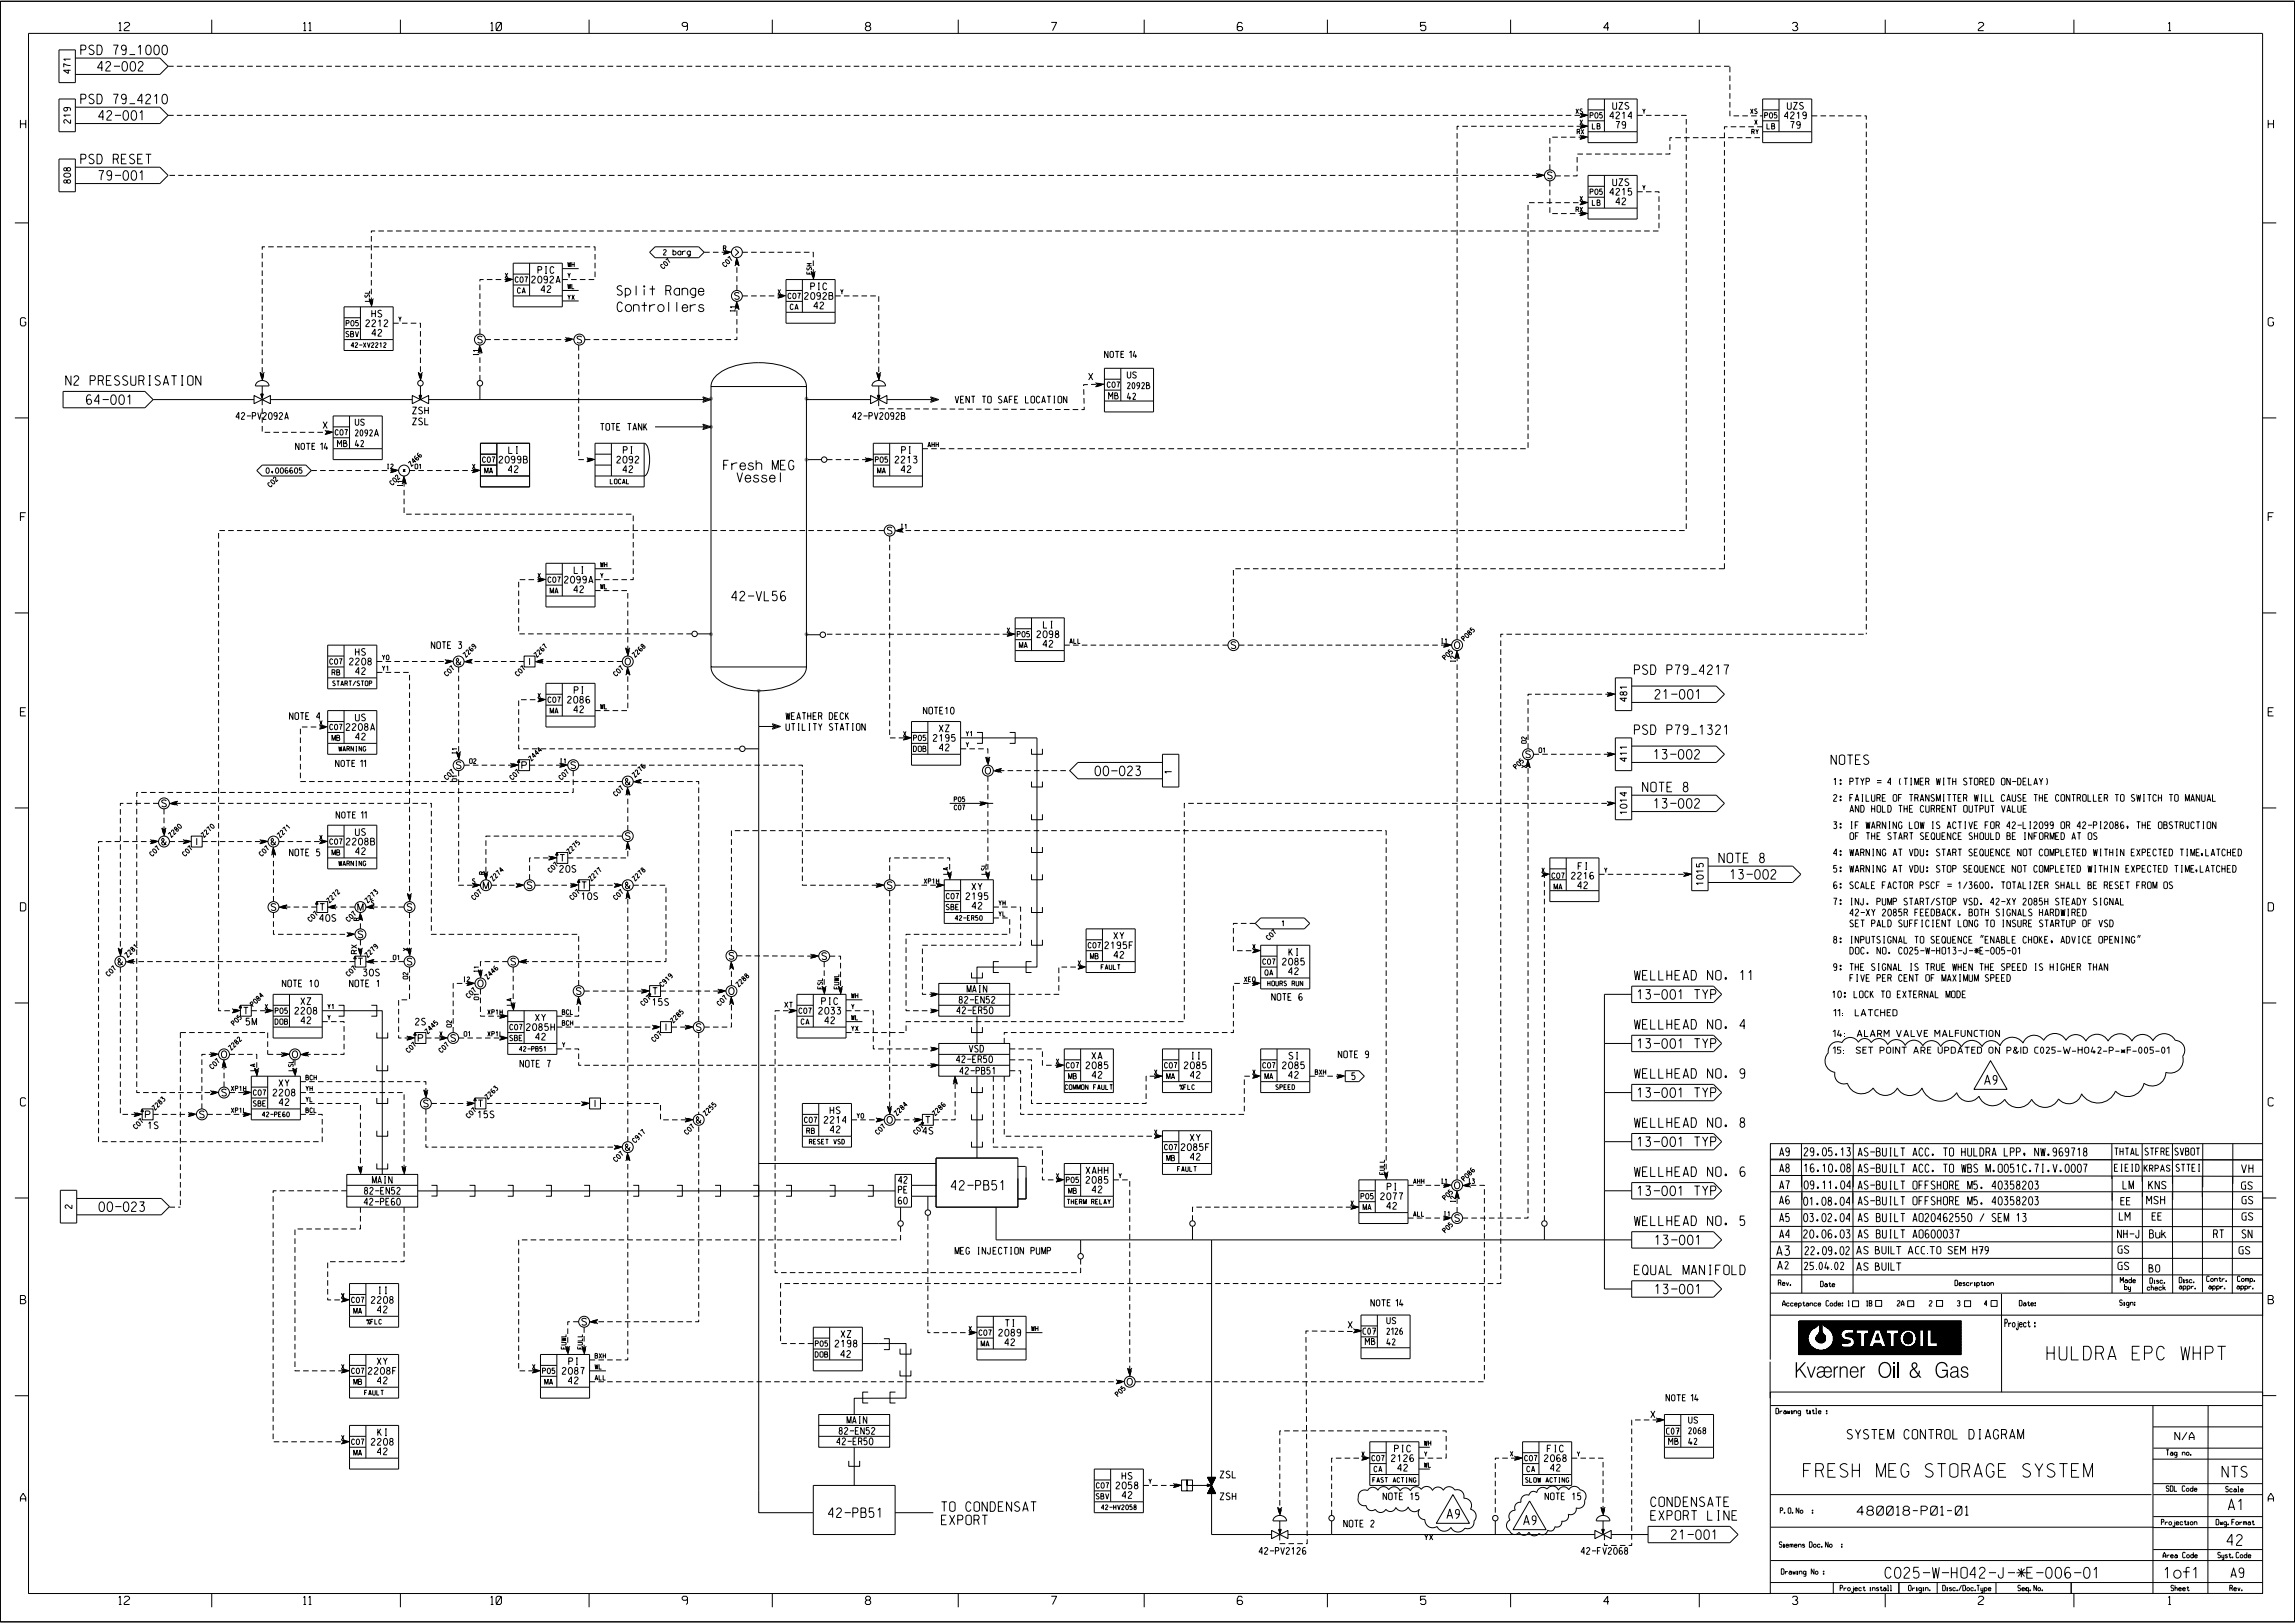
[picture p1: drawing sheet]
<svg xmlns="http://www.w3.org/2000/svg" width="420mm" height="297mm" viewBox="0 0 420 297" stroke-linecap="round" stroke-linejoin="round" font-family="sans-serif">
<defs><g id="words">
<text font-size="3" x="328.3" y="252.1">Kværner Oil &amp; Gas</text>
<g font-size="2.5">
<text x="374.6" y="248.9">HULDRA EPC WHPT</text>
<text x="330.1" y="270.3">FRESH MEG STORAGE SYSTEM</text>
</g>
<g font-size="2">
<text x="406.7" y="270.3">NTS</text>
<text x="407.8" y="276.3">A1</text>
<text x="407.6" y="282.8">42</text>
<text x="345" y="288.8">C025-W-HO42-J-*E-006-01</text>
<text x="396.1" y="288.8">1of1</text>
</g>
<g font-size="1.7">
<text x="14.8" y="10">PSD 79_1000</text>
<text x="17.9" y="13">42-002</text>
<text x="14.8" y="19">PSD 79_4210</text>
<text x="18.1" y="22">42-001</text>
<text x="14.8" y="30">PSD RESET</text>
<text x="18.1" y="33">79-001</text>
<text x="112.9" y="54">Split Range</text>
<text x="112.9" y="57">Controllers</text>
<text x="12" y="70.5">N2 PRESSURISATION</text>
<text x="15.8" y="74">64-001</text>
<text x="132.4" y="86">Fresh MEG</text>
<text x="134.9" y="88.2">Vessel</text>
<text x="133.9" y="109.9">42-VL56</text>
<text x="299.1" y="123.4">PSD P79_4217</text>
<text x="302.9" y="127.9">21-001</text>
<text x="299.1" y="134.4">PSD P79_1321</text>
<text x="200.4" y="141.9">00-023</text>
<text x="302.7" y="138.9">13-002</text>
<text x="335.1" y="139.9">NOTES</text>
<text x="300.6" y="144.9">NOTE 8</text>
<text x="302.7" y="147.9">13-002</text>
<text x="314.6" y="157.9">NOTE 8</text>
<text x="316.7" y="160.9">13-002</text>
<text x="299.1" y="179.3">WELLHEAD NO. 11</text>
<text x="299.7" y="182.8">13-001 TYP</text>
<text x="299.1" y="188.3">WELLHEAD NO. 4</text>
<text x="299.7" y="191.8">13-001 TYP</text>
<text x="299.1" y="197.3">WELLHEAD NO. 9</text>
<text x="299.7" y="200.8">13-001 TYP</text>
<text x="363.1" y="198.5">A9</text>
<text x="299.1" y="206.3">WELLHEAD NO. 8</text>
<text x="299.7" y="209.8">13-001 TYP</text>
<text x="299.1" y="215.3">WELLHEAD NO. 6</text>
<text x="18.1" y="221.7">00-023</text>
<text x="174.1" y="217.8">42-PB51</text>
<text x="299.7" y="218.8">13-001 TYP</text>
<text x="299.1" y="224.3">WELLHEAD NO. 5</text>
<text x="302.9" y="227.8">13-001</text>
<text x="299.1" y="233.3">EQUAL MANIFOLD</text>
<text x="325.1" y="229.7">A3</text>
<text x="302.9" y="236.8">13-001</text>
<text x="338.1" y="263.3">SYSTEM CONTROL DIAGRAM</text>
<text x="302.1" y="275.7">CONDENSATE</text>
<text x="151.6" y="277.7">42-PB51</text>
<text x="172.3" y="279">EXPORT</text>
<text x="172.3" y="276.6">TO CONDENSAT</text>
<text x="264.7" y="277.9">A9</text>
<text x="278.7" y="279">A9</text>
<text x="302.1" y="278.2">EXPORT LINE</text>
<text x="305.9" y="281.7">21-001</text>
<text x="339.8" y="277.3">480018-P01-01</text>
<text x="408.3" y="288.7">A9</text>
</g>
<g font-size="1.5">
<text x="21.8" y="5.6">12</text>
<text x="55.5" y="5.6">11</text>
<text x="89.8" y="5.6">10</text>
<text x="124.8" y="5.6">9</text>
<text x="158.4" y="5.6">8</text>
<text x="192.4" y="5.6">7</text>
<text x="226.4" y="5.6">6</text>
<text x="259.9" y="5.6">5</text>
<text x="293.5" y="5.6">4</text>
<text x="328" y="5.6">3</text>
<text x="362" y="5.6">2</text>
<text x="396.8" y="5.6">1</text>
<text x="3.7" y="23.5">H</text>
<text x="415.1" y="23.5">H</text>
<text x="3.7" y="59.6">G</text>
<text x="415.1" y="59.6">G</text>
<text x="3.7" y="95.3">F</text>
<text x="415.1" y="95.3">F</text>
<text x="3.7" y="131">E</text>
<text x="415.1" y="131">E</text>
<text x="3.7" y="166.7">D</text>
<text x="415.1" y="166.7">D</text>
<text x="3.7" y="202.4">C</text>
<text x="415.1" y="202.4">C</text>
<text x="325.7" y="214.5">A8</text>
<text x="325.7" y="211.5">A9</text>
<text x="330.2" y="214.5">16.10.08</text>
<text x="330.2" y="211.5">29.05.13</text>
<text x="340" y="214.5">AS-BUILT ACC. TO WBS M.O051C.7I.V.0007</text>
<text x="340" y="211.6">AS-BUILT ACC. TO HULDRA LPP, NW.969718</text>
<text x="410.1" y="214.6">VH</text>
<text x="325.7" y="220.3">A6</text>
<text x="325.7" y="217.6">A7</text>
<text x="330.1" y="220.6">01.08.04</text>
<text x="330.2" y="217.6">09.11.04</text>
<text x="340" y="220.5">AS-BUILT OFFSHORE M5. 40358203</text>
<text x="340" y="217.6">AS-BUILT OFFSHORE M5. 40358203</text>
<text x="388" y="220.6">EE</text>
<text x="388.5" y="217.6">LM</text>
<text x="392.8" y="220.4">MSH</text>
<text x="393.1" y="217.6">KNS</text>
<text x="410.1" y="217.7">GS</text>
<text x="410.2" y="220.4">GS</text>
<text x="325.7" y="226.6">A4</text>
<text x="325.7" y="223.6">A5</text>
<text x="330.1" y="226.6">20.06.03</text>
<text x="330.1" y="223.6">03.02.04</text>
<text x="340" y="226.6">AS BUILT AO600037</text>
<text x="340" y="223.6">AS BUILT AO20462550 / SEM 13</text>
<text x="387.5" y="226.6">NH-J</text>
<text x="387.8" y="223.4">LM</text>
<text x="393.4" y="226.6">Buk</text>
<text x="393.8" y="223.4">EE</text>
<text x="405.1" y="226.6">RT</text>
<text x="410.2" y="223.4">GS</text>
<text x="410.3" y="226.6">SN</text>
<text x="325.2" y="232.3">A2</text>
<text x="330.1" y="232.4">25.04.02</text>
<text x="330.3" y="229.6">22.09.02</text>
<text x="339.7" y="232.5">AS BUILT</text>
<text x="339.7" y="229.5">AS BUILT ACC.TO SEM H79</text>
<text x="387.5" y="232.4">GS</text>
<text x="387.5" y="229.4">GS</text>
<text x="393.2" y="232.9">BO</text>
<text x="409.7" y="229.5">GS</text>
<text x="3.7" y="238.6">B</text>
<text x="415.1" y="238.6">B</text>
<text x="3.7" y="274.8">A</text>
<text x="415.1" y="274.8">A</text>
<text x="21.8" y="293.6">12</text>
<text x="55.5" y="293.6">11</text>
<text x="89.8" y="293.6">10</text>
<text x="124.8" y="293.6">9</text>
<text x="158.4" y="293.6">8</text>
<text x="192.4" y="293.6">7</text>
<text x="226.4" y="293.6">6</text>
<text x="259.9" y="293.6">5</text>
<text x="293.5" y="293.6">4</text>
<text x="328" y="293.6">3</text>
<text x="362" y="293.6">2</text>
<text x="396.8" y="293.6">1</text>
</g>
<g font-size="1.4">
<text x="366.9" y="242.8">Project :</text>
<text x="398" y="263.5">N/A</text>
</g>
<g font-size="1.3">
<text x="387" y="214.4">EIEID</text>
<text x="387" y="211.4">THTAL</text>
<text x="392.5" y="211.4">STFRE</text>
<text x="398" y="211.4">SVBOT</text>
<text x="398.2" y="214.4">STTEI</text>
</g>
<g font-size="1.2">
<text x="294.6" y="21.7">4214</text>
<text x="295.1" y="20">UZS</text>
<text x="295.7" y="23.5">79</text>
<text x="326.6" y="21.7">4219</text>
<text x="327.1" y="20">UZS</text>
<text x="327.7" y="23.5">79</text>
<text x="283.2" y="32.7">S</text>
<text x="294.6" y="35.7">4215</text>
<text x="295.1" y="34">UZS</text>
<text x="295.7" y="37.5">42</text>
<text x="97.3" y="51.8">2092A</text>
<text x="98.4" y="50">PIC</text>
<text x="99" y="53.5">42</text>
<text x="148.4" y="53">PIC</text>
<text x="67" y="59.8">2212</text>
<text x="68" y="58">HS</text>
<text x="134.4" y="54.8">S</text>
<text x="147.3" y="54.8">2092B</text>
<text x="149" y="56.5">42</text>
<text x="68.1" y="61.5">42</text>
<text x="87.4" y="62.8">S</text>
<text x="105.6" y="62.8">S</text>
<text x="202.1" y="65.5">NOTE 14</text>
<text x="199.2" y="69.5">X</text>
<text x="206.2" y="69.2">US</text>
<text x="206.2" y="71.2">2092B</text>
<text x="43.2" y="76.7">42-PV2092A</text>
<text x="65" y="77.9">US</text>
<text x="75.5" y="75.7">ZSH</text>
<text x="75.5" y="77.7">ZSL</text>
<text x="156" y="76.7">42-PV2092B</text>
<text x="174.8" y="73.7">VENT TO SAFE LOCATION</text>
<text x="202.8" y="73.1">MB</text>
<text x="206.2" y="73.1">42</text>
<text x="54" y="82.3">NOTE 14</text>
<text x="59.1" y="78.4">X</text>
<text x="61.7" y="81.8">MB</text>
<text x="65" y="79.8">2092A</text>
<text x="65" y="81.8">42</text>
<text x="93.1" y="83">LI</text>
<text x="109.9" y="78.7">TOTE TANK</text>
<text x="114.1" y="83">PI</text>
<text x="165" y="83">PI</text>
<text x="73.7" y="86.7">*</text>
<text x="91.3" y="84.7">2099B</text>
<text x="93" y="86.5">42</text>
<text x="112.9" y="84.7">2092</text>
<text x="114" y="86.5">42</text>
<text x="163.8" y="84.7">2213</text>
<text x="164.9" y="86.5">42</text>
<text x="162.4" y="97.7">S</text>
<text x="103.3" y="106.7">2099A</text>
<text x="105.1" y="105">LI</text>
<text x="105" y="108.4">42</text>
<text x="65.1" y="119.9">HS</text>
<text x="78.9" y="118.7">NOTE 3</text>
<text x="189.8" y="116.7">2098</text>
<text x="190.9" y="118.4">42</text>
<text x="191" y="114.9">LI</text>
<text x="225.3" y="118.7">S</text>
<text x="266.2" y="118.7">O</text>
<text x="64" y="121.7">2208</text>
<text x="65.1" y="123.4">42</text>
<text x="83.5" y="121.7">&amp;</text>
<text x="96.9" y="121.7">I</text>
<text x="114.4" y="121.7">O</text>
<text x="53" y="131.7">NOTE 4</text>
<text x="65.1" y="131.9">US</text>
<text x="103.9" y="128.7">2086</text>
<text x="105" y="130.4">42</text>
<text x="105.1" y="126.9">PI</text>
<text x="143.8" y="131.7">WEATHER DECK</text>
<text x="169" y="130.7">NOTE10</text>
<text x="63.4" y="133.7">2208A</text>
<text x="65.1" y="135.4">42</text>
<text x="143.8" y="133.7">UTILITY STATION</text>
<text x="170.8" y="135.7">2195</text>
<text x="171.9" y="133.9">XZ</text>
<text x="171.9" y="137.4">42</text>
<text x="61.3" y="140.3">NOTE 11</text>
<text x="83.5" y="140.6">S</text>
<text x="95.5" y="140.6">P</text>
<text x="104.5" y="140.6">S</text>
<text x="114.5" y="143.6">&amp;</text>
<text x="180.3" y="141.6">O</text>
<text x="279.2" y="138.7">S</text>
<text x="335.6" y="143.6">1: PTYP = 4 (TIMER WITH STORED ON-DELAY)</text>
<text x="29.6" y="147.6">S</text>
<text x="61.5" y="149.8">NOTE 11</text>
<text x="335.6" y="146.6">2: FAILURE OF TRANSMITTER WILL CAUSE THE CONTROLLER TO SWITCH TO MANUAL</text>
<text x="338.6" y="148.6">AND HOLD THE CURRENT OUTPUT VALUE</text>
<text x="29.6" y="154.6">&amp;</text>
<text x="36" y="154.6">I</text>
<text x="49.6" y="154.6">&amp;</text>
<text x="63.4" y="154.6">2208B</text>
<text x="65.1" y="152.9">US</text>
<text x="114.5" y="153.6">S</text>
<text x="335.6" y="151.6">3: IF WARNING LOW IS ACTIVE FOR 42-LI2099 OR 42-PI2086, THE OBSTRUCTION</text>
<text x="338.6" y="153.6">OF THE START SEQUENCE SHOULD BE INFORMED AT OS</text>
<text x="53" y="156.6">NOTE 5</text>
<text x="65.1" y="156.4">42</text>
<text x="102.4" y="159.6">20S</text>
<text x="102.5" y="157.6">T</text>
<text x="287.6" y="160.9">2216</text>
<text x="288.8" y="159.1">FI</text>
<text x="335.6" y="156.6">4: WARNING AT VDU: START SEQUENCE NOT COMPLETED WITHIN EXPECTED TIME,LATCHED</text>
<text x="335.6" y="159.6">5: WARNING AT VDU: STOP SEQUENCE NOT COMPLETED WITHIN EXPECTED TIME,LATCHED</text>
<text x="49.6" y="166.6">S</text>
<text x="58.6" y="166.6">T</text>
<text x="65.5" y="166.6">M</text>
<text x="74.5" y="166.6">S</text>
<text x="88.4" y="162.6">M</text>
<text x="96.5" y="162.6">S</text>
<text x="106.4" y="164.6">10S</text>
<text x="106.5" y="162.6">T</text>
<text x="114.5" y="162.6">&amp;</text>
<text x="162.4" y="162.6">S</text>
<text x="176.8" y="164.6">2195</text>
<text x="177.9" y="162.9">XY</text>
<text x="177.9" y="166.4">42</text>
<text x="288.7" y="162.6">42</text>
<text x="335.6" y="162.6">6: SCALE FACTOR PSCF = 1/3600. TOTALIZER SHALL BE RESET FROM OS</text>
<text x="335.6" y="165.6">7: INJ. PUMP START/STOP VSD. 42-XY 2085H STEADY SIGNAL</text>
<text x="338.6" y="167.6">42-XY 2085R FEEDBACK. BOTH SIGNALS HARDWIRED</text>
<text x="58.5" y="168.6">40S</text>
<text x="65.5" y="171.6">S</text>
<text x="202.2" y="173.6">2195F</text>
<text x="203.8" y="171.9">XY</text>
<text x="335.6" y="172.6">8: INPUTSIGNAL TO SEQUENCE &quot;ENABLE CHOKE, ADVICE OPENING&quot;</text>
<text x="338.6" y="169.6">SET PALD SUFFICIENT LONG TO INSURE STARTUP OF VSD</text>
<text x="21.6" y="176.6">&amp;</text>
<text x="65.5" y="176.6">T</text>
<text x="66.5" y="178.6">30S</text>
<text x="74.5" y="176.6">S</text>
<text x="93.5" y="176.6">S</text>
<text x="133.4" y="175.5">S</text>
<text x="150.4" y="175.6">S</text>
<text x="203.9" y="175.3">42</text>
<text x="234.7" y="176.6">2085</text>
<text x="235.8" y="178.3">42</text>
<text x="235.9" y="174.8">KI</text>
<text x="335.6" y="177.6">9: THE SIGNAL IS TRUE WHEN THE SPEED IS HIGHER THAN</text>
<text x="338.6" y="174.6">DOC. NO. C025-W-HO13-J-*E-005-01</text>
<text x="338.6" y="179.6">FIVE PER CENT OF MAXIMUM SPEED</text>
<text x="44.6" y="185.6">T</text>
<text x="51.7" y="180.6">NOTE 10</text>
<text x="54" y="185.6">2208</text>
<text x="55.1" y="183.8">XZ</text>
<text x="64" y="180.6">NOTE 1</text>
<text x="87.5" y="180.6">O</text>
<text x="105.5" y="182">S</text>
<text x="119.4" y="184">15S</text>
<text x="119.5" y="182">T</text>
<text x="133.4" y="182">O</text>
<text x="149.8" y="185.6">2033</text>
<text x="150.4" y="183.8">PIC</text>
<text x="175.1" y="185.5">42-ER50</text>
<text x="175.5" y="183.6">82-EN52</text>
<text x="177" y="181.6">MAIN</text>
<text x="232.7" y="183.1">NOTE 6</text>
<text x="335.3" y="182.6">10: LOCK TO EXTERNAL MODE</text>
<text x="335.6" y="186">11:</text>
<text x="338.9" y="186">LATCHED</text>
<text x="45" y="187.6">5M</text>
<text x="55.1" y="187.3">42</text>
<text x="76" y="187.6">2S</text>
<text x="76.5" y="190.6">P</text>
<text x="82.5" y="190.6">S</text>
<text x="96.4" y="188.6">2085H</text>
<text x="98" y="186.8">XY</text>
<text x="98" y="190.3">42</text>
<text x="121.9" y="188.6">I</text>
<text x="127.5" y="188.6">S</text>
<text x="150.9" y="187.3">42</text>
<text x="335.5" y="189.7">14:</text>
<text x="338.8" y="189.7">ALARM VALVE MALFUNCTION</text>
<text x="40.5" y="193.6">O</text>
<text x="53.5" y="193.6">O</text>
<text x="95.2" y="195.3">NOTE 7</text>
<text x="175" y="194.5">42-ER50</text>
<text x="175.7" y="196.6">42-PB51</text>
<text x="177.4" y="192.5">VSD</text>
<text x="198.8" y="195.6">2085</text>
<text x="199.8" y="193.8">XA</text>
<text x="199.9" y="197.3">42</text>
<text x="216.7" y="195.6">2085</text>
<text x="217.8" y="197.3">42</text>
<text x="217.9" y="193.8">II</text>
<text x="234.7" y="195.6">2085</text>
<text x="235.8" y="197.3">42</text>
<text x="235.9" y="193.8">SI</text>
<text x="244.9" y="193.6">NOTE 9</text>
<text x="247.4" y="197.6">5</text>
<text x="335.5" y="192.8">15:</text>
<text x="339.1" y="192.8">SET POINT ARE UPDATED ON P&amp;ID C025-W-HO42-P-*F-005-01</text>
<text x="40.6" y="200.6">S</text>
<text x="50" y="200.6">2208</text>
<text x="51.1" y="198.8">XY</text>
<text x="51.1" y="202.3">42</text>
<text x="77.5" y="202.6">S</text>
<text x="87.5" y="202.6">T</text>
<text x="108.9" y="202.6">I</text>
<text x="151.9" y="203.8">HS</text>
<text x="26.6" y="204.6">P</text>
<text x="27.1" y="206.5">1S</text>
<text x="36.5" y="204.6">S</text>
<text x="87.5" y="204.6">15S</text>
<text x="127.4" y="205.6">&amp;</text>
<text x="150.8" y="205.6">2214</text>
<text x="151.9" y="207.3">42</text>
<text x="162.3" y="205.6">O</text>
<text x="168.9" y="207.5">4S</text>
<text x="169.4" y="205.6">T</text>
<text x="217.8" y="208.8">XY</text>
<text x="114.5" y="210.5">&amp;</text>
<text x="198.8" y="214.8">XAHH</text>
<text x="216.2" y="210.5">2085F</text>
<text x="217.8" y="212.3">42</text>
<text x="392.3" y="214.4">KRPAS</text>
<text x="66.7" y="220.5">42-PE60</text>
<text x="66.7" y="218.5">82-EN52</text>
<text x="68.2" y="216.5">MAIN</text>
<text x="164.4" y="220.3">60</text>
<text x="164.4" y="218.3">PE</text>
<text x="164.4" y="216.5">42</text>
<text x="198.8" y="216.5">2085</text>
<text x="199.9" y="218.3">42</text>
<text x="252.7" y="219.5">2077</text>
<text x="253.8" y="221.3">42</text>
<text x="253.9" y="217.8">PI</text>
<text x="266.2" y="217.5">O</text>
<text x="266.2" y="223.5">S</text>
<text x="174.8" y="229.5">MEG INJECTION PUMP</text>
<text x="68" y="238.5">2208</text>
<text x="69.1" y="236.8">II</text>
<text x="250.8" y="239">NOTE 14</text>
<text x="69.1" y="240.2">42</text>
<text x="106.5" y="242.5">S</text>
<text x="153.9" y="244.7">XZ</text>
<text x="182.8" y="244.5">2089</text>
<text x="184" y="242.7">TI</text>
<text x="246.7" y="243.1">X</text>
<text x="249.4" y="244.2">C07</text>
<text x="253.7" y="242.3">US</text>
<text x="253.7" y="244.2">2126</text>
<text x="67.4" y="251.5">2208F</text>
<text x="69" y="249.7">XY</text>
<text x="102.9" y="251.5">2087</text>
<text x="104.1" y="249.7">PI</text>
<text x="152.8" y="246.5">2198</text>
<text x="153.9" y="248.4">42</text>
<text x="183.9" y="246.2">42</text>
<text x="249.8" y="246.1">MB</text>
<text x="253.7" y="246.2">42</text>
<text x="69.1" y="253.2">42</text>
<text x="104" y="253.2">42</text>
<text x="206.3" y="253.5">O</text>
<text x="304.8" y="256.4">NOTE 14</text>
<text x="69.1" y="262.7">KI</text>
<text x="153.6" y="262.5">82-EN52</text>
<text x="155" y="260.5">MAIN</text>
<text x="302" y="259.4">X</text>
<text x="304.9" y="262.5">C07</text>
<text x="309" y="260.5">US</text>
<text x="309" y="262.4">2068</text>
<text x="68" y="264.5">2208</text>
<text x="69.1" y="266.2">42</text>
<text x="153.1" y="264.4">42-ER50</text>
<text x="254.6" y="267.5">2126</text>
<text x="255.2" y="265.7">PIC</text>
<text x="255.8" y="269.2">42</text>
<text x="282.6" y="267.5">2068</text>
<text x="283.2" y="265.7">FIC</text>
<text x="283.7" y="269.2">42</text>
<text x="305.3" y="264.4">MB</text>
<text x="309" y="264.4">42</text>
<text x="204.3" y="272.5">2058</text>
<text x="205.3" y="270.7">HS</text>
<text x="205.4" y="274.2">42</text>
<text x="223.3" y="270.5">ZSL</text>
<text x="223.3" y="274.4">ZSH</text>
<text x="253.1" y="274.4">NOTE 15</text>
<text x="282.8" y="274.4">NOTE 15</text>
<text x="245.9" y="279.4">NOTE 2</text>
<text x="230.4" y="284.4">42-PV2126</text>
<text x="289.4" y="284.4">42-FV2068</text>
</g>
<g font-size="1">
<text x="291" y="21.6">P05</text>
<text x="291.4" y="23.6">LB</text>
<text x="323" y="21.6">P05</text>
<text x="323.4" y="23.6">LB</text>
<text x="291" y="35.6">P05</text>
<text x="291.4" y="37.6">LB</text>
<text x="121.4" y="46.7">2 barg</text>
<text x="94.3" y="51.7">C07</text>
<text x="94.7" y="53.7">CA</text>
<text x="63.3" y="59.6">P05</text>
<text x="144.2" y="54.7">C07</text>
<text x="144.6" y="56.6">CA</text>
<text x="63.3" y="61.6">SBV</text>
<text x="202.6" y="70.9">C07</text>
<text x="61.3" y="79.6">C07</text>
<text x="48.7" y="86.6">0,006605</text>
<text x="88.3" y="84.6">C07</text>
<text x="88.7" y="86.6">MA</text>
<text x="160.2" y="84.6">P05</text>
<text x="160.6" y="86.6">MA</text>
<text x="100.3" y="106.6">C07</text>
<text x="100.7" y="108.6">MA</text>
<text x="186.2" y="116.6">P05</text>
<text x="186.6" y="118.6">MA</text>
<text x="60.3" y="121.6">C07</text>
<text x="60.8" y="123.5">RB</text>
<text x="100.3" y="128.5">C07</text>
<text x="100.7" y="130.5">MA</text>
<text x="60.3" y="133.5">C07</text>
<text x="60.8" y="135.5">MB</text>
<text x="167.2" y="137.5">DOB</text>
<text x="167.2" y="135.5">P05</text>
<text x="60.3" y="154.5">C07</text>
<text x="60.8" y="156.5">MB</text>
<text x="284" y="160.7">C07</text>
<text x="173.2" y="166.5">SBE</text>
<text x="173.2" y="164.5">C07</text>
<text x="284.4" y="162.7">MA</text>
<text x="199.1" y="173.5">C07</text>
<text x="234.6" y="169.5">1</text>
<text x="65.3" y="174.5" transform="rotate(-90 65.3 174.5)">RX</text>
<text x="199.6" y="175.5">MB</text>
<text x="231.1" y="176.5">C07</text>
<text x="231.5" y="178.5">QA</text>
<text x="50.4" y="185.5">P05</text>
<text x="143.5" y="184.4">XT</text>
<text x="146.2" y="185.5">C07</text>
<text x="50.3" y="187.5">DOB</text>
<text x="93.3" y="190.4">SBE</text>
<text x="93.3" y="188.5">C07</text>
<text x="146.6" y="187.5">CA</text>
<text x="195.1" y="195.4">C07</text>
<text x="195.6" y="197.4">MB</text>
<text x="213.1" y="195.4">C07</text>
<text x="213.5" y="197.4">MA</text>
<text x="231.1" y="195.4">C07</text>
<text x="231.5" y="197.4">MA</text>
<text x="46.4" y="202.4">SBE</text>
<text x="46.4" y="200.4">C07</text>
<text x="147.2" y="205.4">C07</text>
<text x="147.6" y="207.4">RB</text>
<text x="213.1" y="210.4">C07</text>
<text x="213.5" y="212.4">MB</text>
<text x="195.1" y="216.4">P05</text>
<text x="195.6" y="218.4">MB</text>
<text x="249.1" y="219.4">P05</text>
<text x="249.5" y="221.4">MA</text>
<text x="64.3" y="238.4">C07</text>
<text x="325.4" y="235.2">Rev.</text>
<text x="326.2" y="239">Acceptance Code:</text>
<text x="333.2" y="235.5">Date</text>
<text x="341.3" y="239">1</text>
<text x="357.8" y="235.3">Description</text>
<text x="359.6" y="239">3</text>
<text x="363.4" y="239">4</text>
<text x="369.6" y="239">Date:</text>
<text x="387.9" y="238.9">Sign:</text>
<text x="388" y="234.7">Made</text>
<text x="388.8" y="236">by</text>
<text x="393" y="236.1">check</text>
<text x="393.4" y="234.8">Disc.</text>
<text x="398.8" y="234.7">Disc.</text>
<text x="398.8" y="235.9">appr.</text>
<text x="403.8" y="234.5">Contr.</text>
<text x="404.2" y="235.9">appr.</text>
<text x="409.4" y="235.9">appr.</text>
<text x="409.5" y="234.5">Comp.</text>
<text x="64.7" y="240.4">MA</text>
<text x="179.2" y="244.4">C07</text>
<text x="64.3" y="251.4">C07</text>
<text x="99.3" y="251.4">P05</text>
<text x="149.2" y="248.4">DOB</text>
<text x="149.2" y="246.4">P05</text>
<text x="179.6" y="246.4">MA</text>
<text x="64.8" y="253.4">MB</text>
<text x="99.7" y="253.4">MA</text>
<text x="325" y="258.7">Drawing title :</text>
<text x="64.3" y="264.3">C07</text>
<text x="64.7" y="266.3">MA</text>
<text x="251.1" y="267.3">C07</text>
<text x="251.5" y="269.3">CA</text>
<text x="279" y="267.3">C07</text>
<text x="279.4" y="269.3">CA</text>
<text x="396.4" y="266.3">Tag no.</text>
<text x="200.6" y="274.3">SBV</text>
<text x="200.6" y="272.3">C07</text>
<text x="396.4" y="272.9">SDL Code</text>
<text x="407.3" y="273">Scale</text>
<text x="260.7" y="281.8">YX</text>
<text x="325.8" y="276.9">P. O. No</text>
<text x="395.6" y="279">Projection</text>
<text x="405.6" y="279">Dwg. Format</text>
<text x="325.6" y="283.2">Siemens Doc. No</text>
<text x="395.8" y="285.1">Area Code</text>
<text x="405.9" y="285.1">Syst. Code</text>
<text x="326" y="288.1">Drawing No :</text>
<text x="336.8" y="291.1">Project install</text>
<text x="349.3" y="291.1">Origin.</text>
<text x="355.5" y="291.1">Disc./Doc.Type</text>
<text x="369.3" y="291.1">Seq. No.</text>
<text x="397.3" y="291.1">Sheet</text>
<text x="408.1" y="291.1">Rev.</text>
</g>
<g font-size=".9">
<text x="288.4" y="20.8">XS</text>
<text x="289.2" y="22.8">X</text>
<text x="300.6" y="20.8">Y</text>
<text x="320.4" y="20.8">XS</text>
<text x="321.1" y="22.8">X</text>
<text x="288.6" y="24.5">RX</text>
<text x="320.6" y="24.5">RY</text>
<text x="300.6" y="34.8">Y</text>
<text x="288.4" y="38.8">RX</text>
<text x="289.2" y="36.8">X</text>
<text x="132.4" y="45.9">R</text>
<text x="133.8" y="47.8" transform="rotate(-45 133.8 47.8)">7</text>
<text x="92.5" y="50.8">X</text>
<text x="103.9" y="48.8">WH</text>
<text x="103.9" y="52.8">WL</text>
<text x="103.9" y="50.8">Y</text>
<text x="121.4" y="49.2" transform="rotate(-45 121.4 49.2)">C 0</text>
<text x="122.5" y="48.2" transform="rotate(-45 122.5 48.2)">7</text>
<text x="132.7" y="48.9" transform="rotate(-45 132.7 48.9)">C 0</text>
<text x="142.4" y="53.8">X</text>
<text x="153.8" y="53.8">Y</text>
<text x="73" y="58.8">Y</text>
<text x="103.9" y="54.8">YX</text>
<text x="64.3" y="63.6">42-XV2212</text>
<text x="76.9" y="83.8" transform="rotate(-45 76.9 83.8)">6</text>
<text x="169.8" y="81.8">AHH</text>
<text x="49.5" y="89.2" transform="rotate(-45 49.5 89.2)">C 0</text>
<text x="50.6" y="88.1" transform="rotate(-45 50.6 88.1)">2</text>
<text x="70.8" y="85.8">I2</text>
<text x="71.8" y="88.8" transform="rotate(-45 71.8 88.8)">C 0</text>
<text x="72.9" y="87.8" transform="rotate(-45 72.9 87.8)">2</text>
<text x="75.3" y="85.4" transform="rotate(-45 75.3 85.4)">Z 4</text>
<text x="75.9" y="85.8">O1</text>
<text x="76.4" y="84.3" transform="rotate(-45 76.4 84.3)">6</text>
<text x="86.5" y="85.8">X</text>
<text x="111.7" y="88.5">LOCAL</text>
<text x="164.8" y="96.8">I1</text>
<text x="98.4" y="105.8">X</text>
<text x="109.9" y="107.8">WL</text>
<text x="109.9" y="103.8">WH</text>
<text x="109.9" y="105.8">Y</text>
<text x="86.4" y="119.3" transform="rotate(-45 86.4 119.3)">6</text>
<text x="86.9" y="118.7" transform="rotate(-45 86.9 118.7)">9</text>
<text x="99.3" y="119.3" transform="rotate(-45 99.3 119.3)">6</text>
<text x="99.9" y="118.7" transform="rotate(-45 99.9 118.7)">7</text>
<text x="117.3" y="119.3" transform="rotate(-45 117.3 119.3)">6</text>
<text x="117.8" y="118.7" transform="rotate(-45 117.8 118.7)">8</text>
<text x="184.3" y="115.7">X</text>
<text x="195.8" y="117.7">ALL</text>
<text x="263.7" y="117.7">I1</text>
<text x="265.6" y="119.7" transform="rotate(-45 265.6 119.7)">5</text>
<text x="268" y="117.3" transform="rotate(-45 268 117.3)">P 0</text>
<text x="269.1" y="116.3" transform="rotate(-45 269.1 116.3)">8</text>
<text x="269.6" y="115.7" transform="rotate(-45 269.6 115.7)">5</text>
<text x="60.9" y="125.5">START/STOP</text>
<text x="70" y="120.7">Y0</text>
<text x="70" y="122.7">Y1</text>
<text x="81.8" y="123.8" transform="rotate(-45 81.8 123.8)">C 0</text>
<text x="82.9" y="122.7" transform="rotate(-45 82.9 122.7)">7</text>
<text x="85.3" y="120.3" transform="rotate(-45 85.3 120.3)">Z 2</text>
<text x="94.8" y="123.8" transform="rotate(-45 94.8 123.8)">C 0</text>
<text x="95.9" y="122.7" transform="rotate(-45 95.9 122.7)">7</text>
<text x="98.3" y="120.3" transform="rotate(-45 98.3 120.3)">Z 2</text>
<text x="112.8" y="123.8" transform="rotate(-45 112.8 123.8)">C 0</text>
<text x="113.8" y="122.7" transform="rotate(-45 113.8 122.7)">7</text>
<text x="116.3" y="120.3" transform="rotate(-45 116.3 120.3)">Z 2</text>
<text x="264.5" y="120.8" transform="rotate(-45 264.5 120.8)">P 0</text>
<text x="98.4" y="127.7">X</text>
<text x="109.9" y="129.7">WL</text>
<text x="58.5" y="132.7">X</text>
<text x="62" y="137.5">WARNING</text>
<text x="98.9" y="137.7" transform="rotate(-45 98.9 137.7)">4</text>
<text x="165.3" y="134.7">X</text>
<text x="176.8" y="134.7">Y1</text>
<text x="176.8" y="136.7">Y</text>
<text x="281.6" y="137.7">O1</text>
<text x="81.8" y="142.8" transform="rotate(-45 81.8 142.8)">C 0</text>
<text x="82.9" y="141.7" transform="rotate(-45 82.9 141.7)">7</text>
<text x="85.9" y="139.7">O2</text>
<text x="93.8" y="142.8" transform="rotate(-45 93.8 142.8)">C 0</text>
<text x="94.9" y="141.7" transform="rotate(-45 94.9 141.7)">7</text>
<text x="97.3" y="139.3" transform="rotate(-45 97.3 139.3)">Z 4</text>
<text x="98.3" y="138.2" transform="rotate(-45 98.3 138.2)">4</text>
<text x="102.4" y="139.7">I1</text>
<text x="102.8" y="142.8" transform="rotate(-45 102.8 142.8)">C 0</text>
<text x="103.8" y="141.7" transform="rotate(-45 103.8 141.7)">7</text>
<text x="116.3" y="142.3" transform="rotate(-45 116.3 142.3)">Z 2</text>
<text x="117.3" y="141.2" transform="rotate(-45 117.3 141.2)">7</text>
<text x="117.8" y="140.7" transform="rotate(-45 117.8 140.7)">6</text>
<text x="277.5" y="140.8" transform="rotate(-45 277.5 140.8)">P 0</text>
<text x="278.6" y="139.7" transform="rotate(-45 278.6 139.7)">5</text>
<text x="112.8" y="145.7" transform="rotate(-45 112.8 145.7)">C 0</text>
<text x="113.8" y="144.7" transform="rotate(-45 113.8 144.7)">7</text>
<text x="174.6" y="146.7">P05</text>
<text x="174.6" y="148.2">C07</text>
<text x="29" y="155.7" transform="rotate(-45 29 155.7)">7</text>
<text x="31.4" y="153.3" transform="rotate(-45 31.4 153.3)">Z 2</text>
<text x="32.4" y="152.2" transform="rotate(-45 32.4 152.2)">8</text>
<text x="33" y="151.7" transform="rotate(-45 33 151.7)">0</text>
<text x="34.9" y="155.7" transform="rotate(-45 34.9 155.7)">7</text>
<text x="37.4" y="153.3" transform="rotate(-45 37.4 153.3)">Z 2</text>
<text x="38.4" y="152.2" transform="rotate(-45 38.4 152.2)">7</text>
<text x="39" y="151.7" transform="rotate(-45 39 151.7)">0</text>
<text x="49" y="155.7" transform="rotate(-45 49 155.7)">7</text>
<text x="51.3" y="153.3" transform="rotate(-45 51.3 153.3)">Z 2</text>
<text x="52.3" y="152.3" transform="rotate(-45 52.3 152.3)">7</text>
<text x="52.9" y="151.7" transform="rotate(-45 52.9 151.7)">1</text>
<text x="58.5" y="153.7">X</text>
<text x="105.3" y="155.2" transform="rotate(-45 105.3 155.2)">7</text>
<text x="105.8" y="154.7" transform="rotate(-45 105.8 154.7)">5</text>
<text x="27.9" y="156.7" transform="rotate(-45 27.9 156.7)">C 0</text>
<text x="33.9" y="156.7" transform="rotate(-45 33.9 156.7)">C 0</text>
<text x="47.9" y="156.7" transform="rotate(-45 47.9 156.7)">C 0</text>
<text x="62" y="158.4">WARNING</text>
<text x="86.5" y="161.7">S</text>
<text x="90.3" y="161.2" transform="rotate(-45 90.3 161.2)">Z 2</text>
<text x="91.3" y="160.2" transform="rotate(-45 91.3 160.2)">7</text>
<text x="91.9" y="159.7" transform="rotate(-45 91.9 159.7)">4</text>
<text x="100.8" y="159.7" transform="rotate(-45 100.8 159.7)">C 0</text>
<text x="101.8" y="158.7" transform="rotate(-45 101.8 158.7)">7</text>
<text x="104.3" y="156.2" transform="rotate(-45 104.3 156.2)">Z 2</text>
<text x="108.3" y="161.2" transform="rotate(-45 108.3 161.2)">Z 2</text>
<text x="109.3" y="160.2" transform="rotate(-45 109.3 160.2)">7</text>
<text x="109.8" y="159.7" transform="rotate(-45 109.8 159.7)">7</text>
<text x="116.3" y="161.2" transform="rotate(-45 116.3 161.2)">Z 2</text>
<text x="117.3" y="160.2" transform="rotate(-45 117.3 160.2)">7</text>
<text x="117.8" y="159.7" transform="rotate(-45 117.8 159.7)">8</text>
<text x="169.1" y="161.7">XP1H</text>
<text x="282.2" y="159.7">X</text>
<text x="293.6" y="159.7">Y</text>
<text x="57.9" y="167.7" transform="rotate(-45 57.9 167.7)">7</text>
<text x="60.3" y="165.2" transform="rotate(-45 60.3 165.2)">Z 2</text>
<text x="61.4" y="164.2" transform="rotate(-45 61.4 164.2)">7</text>
<text x="61.9" y="163.7" transform="rotate(-45 61.9 163.7)">2</text>
<text x="64.9" y="167.7" transform="rotate(-45 64.9 167.7)">7</text>
<text x="67.3" y="165.2" transform="rotate(-45 67.3 165.2)">Z 2</text>
<text x="68" y="165.7">S</text>
<text x="68.4" y="164.2" transform="rotate(-45 68.4 164.2)">7</text>
<text x="68.9" y="163.7" transform="rotate(-45 68.9 163.7)">3</text>
<text x="86.8" y="164.7" transform="rotate(-45 86.8 164.7)">C 0</text>
<text x="87.9" y="163.7" transform="rotate(-45 87.9 163.7)">7</text>
<text x="104.8" y="164.7" transform="rotate(-45 104.8 164.7)">C 0</text>
<text x="105.8" y="163.7" transform="rotate(-45 105.8 163.7)">7</text>
<text x="112.8" y="164.7" transform="rotate(-45 112.8 164.7)">C 0</text>
<text x="113.8" y="163.7" transform="rotate(-45 113.8 163.7)">7</text>
<text x="182.8" y="167.7">YL</text>
<text x="182.8" y="165.7">YH</text>
<text x="25" y="173.6" transform="rotate(-45 25 173.6)">1</text>
<text x="56.9" y="168.7" transform="rotate(-45 56.9 168.7)">C 0</text>
<text x="63.9" y="168.7" transform="rotate(-45 63.9 168.7)">C 0</text>
<text x="68.9" y="173.6" transform="rotate(-45 68.9 173.6)">9</text>
<text x="174.8" y="168.4">42-ER50</text>
<text x="229.2" y="173.7">X</text>
<text x="232.2" y="172.1" transform="rotate(-45 232.2 172.1)">C 0</text>
<text x="233.3" y="171" transform="rotate(-45 233.3 171)">7</text>
<text x="19.9" y="178.7" transform="rotate(-45 19.9 178.7)">C 0</text>
<text x="21" y="177.6" transform="rotate(-45 21 177.6)">7</text>
<text x="23.4" y="175.2" transform="rotate(-45 23.4 175.2)">Z 2</text>
<text x="24.4" y="174.2" transform="rotate(-45 24.4 174.2)">8</text>
<text x="63.9" y="178.7" transform="rotate(-45 63.9 178.7)">C 0</text>
<text x="64.9" y="177.6" transform="rotate(-45 64.9 177.6)">7</text>
<text x="67.3" y="175.2" transform="rotate(-45 67.3 175.2)">Z 2</text>
<text x="68.4" y="174.2" transform="rotate(-45 68.4 174.2)">7</text>
<text x="72" y="175.7">O1</text>
<text x="84.8" y="179.7">I2</text>
<text x="89.3" y="179.2" transform="rotate(-45 89.3 179.2)">Z 4</text>
<text x="90.3" y="178.2" transform="rotate(-45 90.3 178.2)">4</text>
<text x="90.9" y="177.6" transform="rotate(-45 90.9 177.6)">6</text>
<text x="122.3" y="179.6" transform="rotate(-45 122.3 179.6)">1</text>
<text x="122.8" y="179" transform="rotate(-45 122.8 179)">9</text>
<text x="136.3" y="179.6" transform="rotate(-45 136.3 179.6)">8</text>
<text x="136.8" y="179" transform="rotate(-45 136.8 179)">8</text>
<text x="197.3" y="176.7">X</text>
<text x="201.5" y="177.4">FAULT</text>
<text x="227.7" y="179.7">XEQ</text>
<text x="46.4" y="184.2" transform="rotate(-45 46.4 184.2)">P 0</text>
<text x="47.4" y="183.2" transform="rotate(-45 47.4 183.2)">8</text>
<text x="47.9" y="182.6" transform="rotate(-45 47.9 182.6)">4</text>
<text x="48.5" y="184.6">X</text>
<text x="60" y="184.6">Y1</text>
<text x="85.8" y="182.7" transform="rotate(-45 85.8 182.7)">C 0</text>
<text x="86.9" y="181.6" transform="rotate(-45 86.9 181.6)">7</text>
<text x="89.3" y="185.6">XP1H</text>
<text x="102.9" y="185.6">BCL</text>
<text x="117.8" y="184.1" transform="rotate(-45 117.8 184.1)">C 0</text>
<text x="118.8" y="183" transform="rotate(-45 118.8 183)">7</text>
<text x="121.2" y="180.6" transform="rotate(-45 121.2 180.6)">C 9</text>
<text x="124.8" y="185.6" transform="rotate(-45 124.8 185.6)">5</text>
<text x="131.7" y="184.1" transform="rotate(-45 131.7 184.1)">C 0</text>
<text x="132.8" y="183" transform="rotate(-45 132.8 183)">7</text>
<text x="135.2" y="180.6" transform="rotate(-45 135.2 180.6)">Z 2</text>
<text x="155.8" y="184.6">Y</text>
<text x="155.8" y="182.6">WH</text>
<text x="232" y="180.4">HOURS RUN</text>
<text x="42.9" y="187.7" transform="rotate(-45 42.9 187.7)">P 0</text>
<text x="43.4" y="191.1" transform="rotate(-45 43.4 191.1)">8</text>
<text x="43.9" y="186.6" transform="rotate(-45 43.9 186.6)">5</text>
<text x="43.9" y="190.6" transform="rotate(-45 43.9 190.6)">2</text>
<text x="60" y="186.6">Y</text>
<text x="75.9" y="191.6" transform="rotate(-45 75.9 191.6)">7</text>
<text x="78.3" y="189.2" transform="rotate(-45 78.3 189.2)">Z 4</text>
<text x="79.4" y="188.1" transform="rotate(-45 79.4 188.1)">4</text>
<text x="79.9" y="187.6" transform="rotate(-45 79.9 187.6)">5</text>
<text x="80.5" y="189.6">X</text>
<text x="81.9" y="191.6" transform="rotate(-45 81.9 191.6)">7</text>
<text x="84.9" y="189.6">O1</text>
<text x="89.3" y="189.6">XP1L</text>
<text x="102.9" y="187.6">BCH</text>
<text x="102.9" y="191.6">Y</text>
<text x="119.8" y="190.7" transform="rotate(-45 119.8 190.7)">C 0</text>
<text x="120.8" y="189.6" transform="rotate(-45 120.8 189.6)">7</text>
<text x="123.2" y="187.2" transform="rotate(-45 123.2 187.2)">Z 2</text>
<text x="124.3" y="186.2" transform="rotate(-45 124.3 186.2)">8</text>
<text x="155.8" y="186.6">WL</text>
<text x="155.8" y="188.6">YX</text>
<text x="38.9" y="195.7" transform="rotate(-45 38.9 195.7)">C 0</text>
<text x="39.9" y="194.6" transform="rotate(-45 39.9 194.6)">7</text>
<text x="42.4" y="192.2" transform="rotate(-45 42.4 192.2)">Z 2</text>
<text x="56" y="197.6">BCH</text>
<text x="74.8" y="192.7" transform="rotate(-45 74.8 192.7)">C 0</text>
<text x="80.8" y="192.7" transform="rotate(-45 80.8 192.7)">C 0</text>
<text x="95.1" y="192.4">42-PB51</text>
<text x="193.3" y="194.6">X</text>
<text x="211.3" y="196.6">X</text>
<text x="229.2" y="196.6">X</text>
<text x="240.7" y="196.6">BXH</text>
<text x="28.4" y="203.2" transform="rotate(-45 28.4 203.2)">Z 2</text>
<text x="29.4" y="202.1" transform="rotate(-45 29.4 202.1)">8</text>
<text x="30" y="201.6" transform="rotate(-45 30 201.6)">3</text>
<text x="42.3" y="199.6">XP1H</text>
<text x="42.3" y="203.6">XP1L</text>
<text x="56" y="201.6">YL</text>
<text x="56" y="199.6">YH</text>
<text x="56" y="203.6">BCL</text>
<text x="86.9" y="203.6" transform="rotate(-45 86.9 203.6)">7</text>
<text x="89.3" y="201.2" transform="rotate(-45 89.3 201.2)">Z 2</text>
<text x="90.3" y="200.1" transform="rotate(-45 90.3 200.1)">6</text>
<text x="90.9" y="199.6" transform="rotate(-45 90.9 199.6)">3</text>
<text x="130.3" y="203.1" transform="rotate(-45 130.3 203.1)">5</text>
<text x="130.8" y="202.6" transform="rotate(-45 130.8 202.6)">5</text>
<text x="165.2" y="203.1" transform="rotate(-45 165.2 203.1)">8</text>
<text x="165.8" y="202.6" transform="rotate(-45 165.8 202.6)">4</text>
<text x="172.2" y="203.1" transform="rotate(-45 172.2 203.1)">8</text>
<text x="172.7" y="202.6" transform="rotate(-45 172.7 202.6)">6</text>
<text x="194.9" y="199.4">COMMON FAULT</text>
<text x="215.9" y="199.4">%FLC</text>
<text x="233.5" y="199.4">SPEED</text>
<text x="24.9" y="206.7" transform="rotate(-45 24.9 206.7)">C 0</text>
<text x="26" y="205.6" transform="rotate(-45 26 205.6)">7</text>
<text x="48" y="204.4">42-PE60</text>
<text x="85.8" y="204.7" transform="rotate(-45 85.8 204.7)">C 0</text>
<text x="116.3" y="209.2" transform="rotate(-45 116.3 209.2)">C 9</text>
<text x="117.3" y="208.1" transform="rotate(-45 117.3 208.1)">1</text>
<text x="117.8" y="207.6" transform="rotate(-45 117.8 207.6)">7</text>
<text x="125.8" y="207.7" transform="rotate(-45 125.8 207.7)">C 0</text>
<text x="126.8" y="206.6" transform="rotate(-45 126.8 206.6)">7</text>
<text x="129.2" y="204.2" transform="rotate(-45 129.2 204.2)">Z 2</text>
<text x="148.1" y="209.4">RESET VSD</text>
<text x="156.8" y="204.6">Y0</text>
<text x="160.7" y="207.7" transform="rotate(-45 160.7 207.7)">C 0</text>
<text x="161.8" y="206.6" transform="rotate(-45 161.8 206.6)">7</text>
<text x="164.2" y="204.2" transform="rotate(-45 164.2 204.2)">Z 2</text>
<text x="167.7" y="207.7" transform="rotate(-45 167.7 207.7)">C 0</text>
<text x="168.7" y="206.6" transform="rotate(-45 168.7 206.6)">7</text>
<text x="171.2" y="204.2" transform="rotate(-45 171.2 204.2)">Z 2</text>
<text x="211.3" y="207.6">X</text>
<text x="112.8" y="212.6" transform="rotate(-45 112.8 212.6)">C 0</text>
<text x="113.8" y="211.6" transform="rotate(-45 113.8 211.6)">7</text>
<text x="193.3" y="215.6">X</text>
<text x="204.8" y="215.6">Y</text>
<text x="215.5" y="214.3">FAULT</text>
<text x="269.1" y="215.1" transform="rotate(-45 269.1 215.1)">8</text>
<text x="269.6" y="214.6" transform="rotate(-45 269.6 214.6)">6</text>
<text x="195.3" y="220.3">THERM RELAY</text>
<text x="247.2" y="220.6">X</text>
<text x="258.7" y="216.6">AHH</text>
<text x="263.7" y="216.6">I1</text>
<text x="264.5" y="219.6" transform="rotate(-45 264.5 219.6)">P 0</text>
<text x="265.6" y="218.6" transform="rotate(-45 265.6 218.6)">5</text>
<text x="268" y="216.2" transform="rotate(-45 268 216.2)">P 0</text>
<text x="268.7" y="216.6">I3</text>
<text x="258.7" y="222.6">ALL</text>
<text x="264.2" y="222.6">I1</text>
<text x="264.5" y="225.6" transform="rotate(-45 264.5 225.6)">P 0</text>
<text x="265.6" y="224.6" transform="rotate(-45 265.6 224.6)">5</text>
<text x="62.5" y="237.6">X</text>
<text x="67.1" y="242.3">%FLC</text>
<text x="177.3" y="243.6">X</text>
<text x="188.8" y="243.6">WH</text>
<text x="62.5" y="250.5">X</text>
<text x="97.4" y="250.5">X</text>
<text x="108.9" y="248.5">BXH</text>
<text x="108.9" y="250.5">WL</text>
<text x="66.7" y="255.3">FAULT</text>
<text x="108.9" y="252.5">ALL</text>
<text x="204.6" y="255.6" transform="rotate(-45 204.6 255.6)">P 0</text>
<text x="205.7" y="254.5" transform="rotate(-45 205.7 254.5)">5</text>
<text x="62.5" y="263.5">X</text>
<text x="249.2" y="266.5">X</text>
<text x="260.7" y="266.5">Y</text>
<text x="260.7" y="264.5">WH</text>
<text x="260.7" y="268.5">WL</text>
<text x="276.4" y="266.5">X</text>
<text x="288.6" y="266.5">Y</text>
<text x="210.2" y="271.5">Y</text>
<text x="251.2" y="271.3">FAST ACTING</text>
<text x="279.2" y="271.3">SLOW ACTING</text>
<text x="201.6" y="276.3">42-HV2058</text>
</g>
</g></defs>
<g fill="#ff7f50">
<circle cx="138.9" cy="126.4" r=".36"/>
<circle cx="130.1" cy="116.1" r=".36"/>
<circle cx="147.6" cy="116.1" r=".36"/>
<circle cx="130.1" cy="73" r=".36"/>
<circle cx="147.6" cy="73" r=".36"/>
<circle cx="130.1" cy="78.1" r=".36"/>
<circle cx="147.6" cy="84.1" r=".36"/>
</g>
<g fill="none" stroke="#000" stroke-width=".18">
<path d="M.1 .2h419.8v296.6h-419.8zM10.8 9.1h3v6h-3zM10.8 18.1h3v6h-3zM12.1 19.7l.2 .1a.33 .33 0 0 1-.1 .5 .33 .33 0 0 1-.5-.2 .33 .33 0 0 1 .3-.4l.8 .1 .1 .2-.1 .2M12.5 12.8v.6l-.8-.5h1.2M12.9 12l-.6-.1-.6-.2v.6M12.9 10.8h-1.2l.3 .3M13.8 19.6h15.5l1.5 1.5-1.5 1.5h-15.5M13.8 10.6h15.5l1.5 1.5-1.5 1.5h-15.5M38.7 3.6v2.5M73.3 3.6v2.5M107.8 3.6v2.5"/>
<path d="M141.3 3.6v2.5M175.4 3.6v2.5M209.4 3.6v2.5M242.9 3.6v2.5M276.5 3.6v2.5M290.6 18.1h9v8h-9zM293.6 18.1v6M311 3.6v2.5M322.6 18.1h9v8h-9zM325.6 18.1v6M345 3.6v2.5M379.5 3.6v2.5"/>
<path d="M10.8 29.1h3v6h-3zM11.7 31.9l.5-.2a.54 .54 0 0 1 .7 .4 .71 .71 0 0 1-1.2-.1zM12.2 33.2a.34 .34 0 0 1 .6-.3 .34 .34 0 0 1 0 .6 .34 .34 0 0 1-.6-.2M12.2 30.9a.34 .34 0 0 1 .6-.2 .34 .34 0 0 1 0 .6 .34 .34 0 0 1-.6-.3M12.9 21.1h-1.2l.3 .2M12.9 21.9v.7a.95 .95 0 0 1-.8-.7 .33 .33 0 0 0-.4 .2 .33 .33 0 0 0 .2 .5M13.8 30.6h15.5l1.5 1.5-1.5 1.5h-15.5M290.6 24.1h9M290.6 38.1h9M290.6 32.1h9v8h-9zM290.6 20.1h3M290.6 22.1h3"/>
<path d="M290.6 34.1h3M290.6 36.1h3M293.6 32.1v6M322.6 24.1h9M322.6 20.1h3M322.6 22.1h3M2.7 40.8h2.5M63 56.2h9v7.9h-9zM63 58.1h3M66 56.2v5.9M66.8 54v.2l.2 .2 .3-.4h.3l-.1 .4M67.6 54.7v.4h-.8"/>
<path d="M67.6 53.2v.5h-.8M93.9 48.2h9v8h-9zM93.9 50.2h3M93.9 52.2h3M93.9 54.2h9M96.9 48.2v6M102.9 49.2h3M102.9 53.2h3M102.9 55.1h3M118.9 46.2l1-1h8l1 1-1 1h-8zM133.7 56.8v.2M133.7 56.9h.8"/>
<path d="M134.5 45.6l.7 .6-.7 .6M134.5 56.2h-.8l.2 .1M134.5 56.8v.2M143.8 53.2h3M143.8 51.2h9v7.9h-9zM143.8 55.1h3M143.8 57.1h9M146.8 51.2v6M147.7 49.7v.5h.8M147.7 48.7h.8M147.7 48.2h.8M147.7 49v.2l.1 .2 .4-.4h.3l-.1 .4"/>
<path d="M148.1 48.2v.5M148.1 49.8v.4M414.1 40.8h2.5M2.7 76.5h2.5M11.5 71.6h15l1.5 1.5-1.5 1.5h-15zM28 73.1h18.5M46.5 72.4l3 1.5v-1.5l-3 1.5zM47 70a1.32 1.32 0 0 1 2.2 .6h-2.5zM47.7 72.1h.5l-.3 .8zM48 72.4l-.1-.2 .1 .3v-.3h-.2l.2 .4 .1-.5h-.3l.2 .6M48 70.6v2.5M49.5 73.1h25.9"/>
<path d="M61 78.1h3M61 76.1h9v8h-9zM63 60.1h3M63 62.1h9M64 76.1v6M75.4 72.4v1.5l3-1.5v1.5zM76.7 72.3h.5l-.3 .8zM76.9 72.5v.2l.1-.3h-.2l.1 .4 .2-.4h-.4l.2 .6M76.9 70.6v2.5M78.4 73.1h50.5M86.6 64.8v.2M86.6 64.9h.9"/>
<path d="M87.5 64.1h-.9l.3 .2M87.5 64.8v.2M87.8 70.6v2.5M119.9 78.1h9M128.6 72.6l1.5 .5-1.5 .5 .3-.5zM128.6 77.6l1.5 .5-1.5 .5 .3-.5zM129.1 73.1l-.2 .3 .7-.3M129.1 73.1h.3M129.1 78.1h.3M129.1 78.1l-.2-.2 .7 .2M129.6 73.1l-.7-.2 .2 .2M129.6 73.1h.3"/>
<path d="M129.6 78.1l-.7 .3 .2-.3M129.6 78.1h.3M130.1 70.7a4.3 4.3 0 0 1 3.2-3.3 15.3 15.3 0 0 1 12.4 .6 3.4 3.4 0 0 1 1.9 2.7M130.1 70.7h17.5v51.4h-17.5zM147.6 73.1h11.7M159.3 72.4v1.5l3-1.5v1.5zM159.8 70a1.32 1.32 0 0 1 2.3 .6h-2.5zM160.5 72.3h.6l-.3 .8zM160.8 70.6v2.5M160.8 72.5v.2l.1-.3h-.2l.1 .4 .2-.4h-.4l.2 .6M162.3 73.1h8.3M170.3 72.6l1.5 .5-1.5 .5 .3-.5z"/>
<path d="M170.8 73.1l-.2 .3 .7-.3M170.8 73.1h.3M171.3 73.1h.3M171.3 73.1l-.7-.2 .2 .2M202.1 73.4h9M202.1 67.4h9v8h-9zM202.1 69.4h3M202.1 71.4h3M205.1 67.4v6M414.1 76.5h2.5M48 85.1h8l1 1-1 1h-8l-1-1zM61 82.1h9"/>
<path d="M61 80.1h3M72.8 88.8v.1M72.8 88.8h.8M73.6 88.8v.1M73.6 88.1h-.8l.2 .2M87.9 87.1h9M87.9 81.1h9v8h-9zM87.9 83.1h3M87.9 85.1h3M90.9 81.1v6M108.9 81.1h9v8h-9zM108.9 83.1h3"/>
<path d="M108.9 85.1h3M111.9 81.1v6M117.9 81.1a1.79 1.79 0 0 1 .9 1.6 6.5 6.5 0 0 1-.5 4.2l-.4 .2h-9M147.8 84.1h2.5M159.8 81.1h9v8h-9zM159.8 83.1h3M159.8 85.1h3M159.8 87.1h9M162.8 81.1v6M2.7 112.2h2.5M60 118.1h9v7.9h-9zM63 118.1v5.9"/>
<path d="M99.9 103.1h9v8h-9zM99.9 105.1h3M99.9 107.1h3M99.9 109.1h9M102.9 103.1v6M108.9 104.1h3M127.6 116h2.5M147.6 116.2h2.5M185.8 119.1h9M185.8 113.1h9v8h-9zM185.8 115.1h3M185.8 117.1h3"/>
<path d="M188.8 113.1v6M414.1 112.2h2.5M60 124h9M60 136h9M60 130h9v8h-9zM60 120.1h3M60 122.1h3M60 132h3M60 134h3M63 130v6M82.7 137.7v.2M82.7 137.8h.9"/>
<path d="M83.6 137h-.9l.3 .2M83.6 137.7v.2M94.9 139.4h.1l-.1-.1-.1 .2h.3l-.2-.3-.2 .3M94.9 139h2v2h-2zM94.9 139l.3 .5h-.5zM95.9 120.1h2v2h-2zM99.9 125h9v8h-9zM99.9 127h3M99.9 129h3M99.9 131h9M102.9 125v6M130.1 122.1a4.3 4.3 0 0 0 3.2 3.3l3 .8 2.6 .2"/>
<path d="M136.4 137h2.4M138.8 126.4v150.4h10M138.8 132.9h2.8M141.3 132.4l1.5 .5-1.5 .5 .3-.5zM141.8 132.9l-.2 .3 .7-.3M141.8 132.9h.3M142.3 132.9h.3M142.3 132.9l-.7-.2 .2 .2M147.6 122.1a4.3 4.3 0 0 1-3.2 3.3l-3 .8-2.6 .2M166.8 132h9v8h-9zM166.8 136h3M166.8 134h3"/>
<path d="M166.8 138h9M169.8 132v6M175.8 135h14v42h-11v3M178.8 134h1v2h-1M184.8 134h1v2h-1M188.8 137v1h2v-1M212.7 139.5h-15.4l-1.5 1.5 1.5 1.5h15.4M212.7 138h3v6h-3zM265.5 120.9v.2M265.5 121h.8M266.3 120.1v.4l-.5-.4a.22 .22 0 0 0-.3 .1 .22 .22 0 0 0 .2 .3M266.3 120.9v.2"/>
<path d="M278.5 135.6l.7-.1a.26 .26 0 0 1 .1 .3 .26 .26 0 0 1-.1 .2h-.6zM279.3 134.8v.5l-.5-.4a.22 .22 0 0 0-.3 .1 .22 .22 0 0 0 .1 .3M295.6 135h3v6h-3zM295.6 124h3v6h-3zM297.1 126.9a.34 .34 0 0 1 .5-.3 .34 .34 0 0 1 0 .6 .34 .34 0 0 1-.5-.3M297.3 127.7v.6l-.8-.5h1.2M297.3 138.7v.6l-.8-.5h1.2M297.7 125.7h-1.2l.3 .3M297.7 137.8h-1.2l.3 .3M297.7 136.7h-1.2l.3 .3M298.6 136.5h15.5l1.5 1.5-1.5 1.5h-15.5M298.6 125.5h15.5l1.5 1.5-1.5 1.5h-15.5"/>
<path d="M2.7 147.9h2.5M35 153h2v2h-2zM60 157h9M60 151h9v8h-9zM60 153h3M60 155h3M63 151v6M82.8 142.6l.7-.1a.26 .26 0 0 1 .1 .3 .26 .26 0 0 1-.1 .2h-.7zM83.6 142h-.9l.3 .2M88.2 159.7l-.2-.2-.2 .1-.1 .4h.9M88.2 159.7v.3M88.6 159.5l-.4 .2"/>
<path d="M101.9 156h2v2h-2zM101.9 156l.3 .5h-.5zM102 156.4l-.1-.1-.1 .1h.3l-.2-.3-.2 .3M173.3 158.8v.4M173.5 159.6v.4h-.9M173.5 158.8l-.9 .2 .9 .3M173.8 147h8M179.7 158.8l-.1 .3 .2 .2 .3-.5h.3v.5M180.5 159.6v.4h-.9M180.5 158.1v.4h-.9M188.8 143v1h2v-1M188.8 149v1h2v-1"/>
<path d="M188.8 155v1h2v-1M188.8 160v1h2v-1M214.4 141.2h-1.2l.3 .3M278.5 140l.8 .5M279.3 140l-.8 .5M283.6 157h9v8h-9zM283.6 159h3M286.6 157v6M295.6 144h3v6h-3zM296.5 147.3l.5-.1a.55 .55 0 0 1 .7 .4 .71 .71 0 0 1-1.2-.1zM297.3 145v.7l-.8-.5 1.2-.1M297.7 148.6h-1.2l.3 .3"/>
<path d="M297.7 146.4h-1.2l.3 .3M298.6 145.5h15.5l1.5 1.5-1.5 1.5h-15.5M309.6 157h3v6h-3zM310.5 158v.6l.5 .1-.1-.3a.38 .38 0 0 1 .5-.4 .38 .38 0 0 1 .2 .7M311.7 159.4h-1.2l.3 .3M312.6 158.5h15.5l1.5 1.5-1.5 1.5h-15.5M414.1 147.9h2.5M58 165.4h.1l-.1-.2-.1 .2h.2l-.1-.3-.2 .3M58 165h2v2h-2zM58 165l.2 .5h-.5zM64.9 175.4h.2l-.1-.2-.1 .2h.2l-.1-.3-.2 .3M65 175h2v2h-2z"/>
<path d="M65 175l.2 .5h-.5zM65.2 168.1l-.2-.1h-.2v.5h.8M65.2 168.1v.4M65.6 168l-.4 .1M73.8 173.5l.8 .5M73.8 178.7l.7-.1a.27 .27 0 0 1 .1 .3 .27 .27 0 0 1-.1 .2h-.6zM74.6 173.5l-.8 .5M74.6 178v.4l-.5-.4a.22 .22 0 0 0-.3 .1 .22 .22 0 0 0 .1 .3M86.7 177.6v.2M86.7 177.7h.9M87.6 177h-.9l.3 .2M87.6 177.6v.2"/>
<path d="M105.9 161.4h.1l-.1-.2-.1 .2h.3l-.2-.3-.2 .3M105.9 161h2v2h-2zM105.9 161l.3 .5h-.6zM149.7 179.8l-.1 .2 .2 .2 .4-.4h.3l-.1 .4M150.5 179v.5h-.9M152.6 179.8h.9l-.1 .4h-.8M152.6 178.9l.9 .2-.8 .1 .8 .2-.9 .1M153.5 178.3v.4h-.9M171.8 180h13v6h-13zM172.8 161h9v8h-9zM172.8 163h3M172.8 165h3"/>
<path d="M172.8 167h9M175.8 161v6M177.8 178v1h2v-1M182.8 176h-1v2h1M188.8 166v1h2v-1M188.8 172v1h2v-1M188.8 176h-1v2h1M198.8 170h8.9v8h-8.9zM198.8 172h3M198.8 174h3M198.8 176h8.9M201.8 170v6"/>
<path d="M229.7 169l1-1h8l1 1-1 1h-8zM230.7 173h9v8h-9zM230.7 175h3M230.7 177h3M230.7 179h9M233.7 173v6M283.6 163h9M283.6 161h3M310.5 160.3l.5-.2a.54 .54 0 0 1 .7 .5 .7 .7 0 0 1-1.2-.1zM311.7 161.6h-1.2l.3 .3M362.6 171.1l-.1 .5M362.9 171.1l-.1 .5"/>
<path d="M391.4 171.1l-.2 .5M391.7 171.1l-.2 .5M2.7 183.5h2.5M44 184.4h.1l-.1-.2-.1 .2h.3l-.2-.3-.2 .3M44 184h2v2h-2zM44 184l.2 .5h-.5zM46 196.9h9v8h-9zM46 198.9h3M46.5 194.8v.3M46.7 195.5v.4h-.9M46.7 194.7l-.9 .2 .9 .3M49 196.9v6"/>
<path d="M50 182h9v7.9h-9zM50 184h3M50 186h3M50 188h9M52.9 194.8l-.1 .2 .2 .2 .3-.4h.3v.4M53 182v6M53.7 195.5v.4h-.9M53.7 194v.5h-.9M59 185h11v29.9M62 184h1v2h-1M68 184h1v2h-1M69 189v.9h2v-.9"/>
<path d="M69 194.9v1h2v-1M75.9 189.4h.1v-.2l-.2 .2h.3l-.1-.3-.2 .3M75.9 189h2v1.9h-2zM75.9 189l.3 .4h-.5zM81.8 187.5h.7a.26 .26 0 0 1 .1 .2 .26 .26 0 0 1-.1 .2h-.6zM82.6 186.8v.4l-.5-.4a.22 .22 0 0 0-.3 .1 .22 .22 0 0 0 .1 .3M86.8 182.5l.7-.1a.27 .27 0 0 1 .1 .3 .27 .27 0 0 1-.1 .2h-.6a.28 .28 0 0 1-.1-.4zM87.6 182h-.9l.3 .1M92.9 185h9v7.9h-9zM92.9 187h3M92.9 189h3M92.9 190.9h9"/>
<path d="M93.4 182.8v.4M93.6 183.5v.5h-.9M93.6 182.7l-.9 .3 .9 .2M95.9 185v5.9M118.9 180.4h2v2h-2zM120.9 187h2v2h-2zM145.8 182h9v7.9h-9zM145.8 184h3M145.8 186h3M145.8 188h9M148.8 182v6M149.6 180.5v.5h.9"/>
<path d="M150.1 180.7v.3M152.6 180.5v.5h.9M153.1 180.7v.3M154.8 187h3M154.8 183h3M171.8 190.9h13v6h-13zM171.8 182h13M171.8 184h13M171.8 192.9h13M171.8 194.9h13M177.8 188v1h2v-1M177.8 198.9v1h2v-1"/>
<path d="M178.8 186v4.9M178.8 196.9v15M194.8 191.9h9v8h-9zM194.8 193.9h3M194.8 195.9h3M194.8 197.9h9M197.8 191.9v6M212.7 191.9h9v8h-9zM212.7 193.9h3M212.7 195.9h3M212.7 197.9h9M215.7 191.9v6"/>
<path d="M215.9 198.6h.2v.1h-.2zM216.3 198.6h-.2M216.3 199.2h.2v.1h-.2zM216.4 198.5l-.3 .9M230.7 191.9h9v8h-9zM230.7 193.9h3M230.7 195.9h3M230.7 197.9h9M233.7 191.9v6M246.2 195.9h2.5l1 1-1 1h-2.5zM293.6 199.9h5M293.6 190.9h5"/>
<path d="M298.6 182h-5v53.9h5M315.1 182l-1.5-1.5h-15v3h15M315.1 190.9l-1.5-1.5h-15v3h15M315.1 199.9l-1.5-1.5h-15v3h15M335 191.2a1.75 1.75 0 0 1 2.1-.4 1.68 1.68 0 0 1 1.5-1 1.68 1.68 0 0 1 1.5 .9 1.32 1.32 0 0 1 1.2-.7 1.32 1.32 0 0 1 1.2 .8 1.69 1.69 0 0 1 1.6-.7 1.69 1.69 0 0 1 1.4 1.1 1.8 1.8 0 0 1 1.6-1 1.8 1.8 0 0 1 1.6 1.1 1.8 1.8 0 0 1 1.6-1 1.8 1.8 0 0 1 1.6 1.1 1.84 1.84 0 0 1 1.7-1 1.84 1.84 0 0 1 1.6 1.1 2.12 2.12 0 0 1 1.9-1.1 2.12 2.12 0 0 1 1.8 1.2 2.12 2.12 0 0 1 1.9-1.2 2.12 2.12 0 0 1 1.9 1.1 1.84 1.84 0 0 1 1.6-1.1 1.84 1.84 0 0 1 1.7 1 2.37 2.37 0 0 1 2-1.6 2.37 2.37 0 0 1 2.2 1.1 2.14 2.14 0 0 1 1.8-1.4 2.14 2.14 0 0 1 2 .9 2.27 2.27 0 0 1 2-1.3 2.27 2.27 0 0 1 2.1 1.3 2.04 2.04 0 0 1 1.8-1.1 2.04 2.04 0 0 1 1.8 1.2 2.28 2.28 0 0 1 2.1-1.2 2.28 2.28 0 0 1 2 1.2 2.43 2.43 0 0 1 2.2-1.3 2.43 2.43 0 0 1 2.2 1.3 2.16 2.16 0 0 1 1.9-1.2 2.16 2.16 0 0 1 1.9 1.1 2.28 2.28 0 0 1 2-1.2 2.28 2.28 0 0 1 2.1 1.2 1.8 1.8 0 0 1 1.6 1 1.8 1.8 0 0 1-.3 1.9 2.37 2.37 0 0 1-.6 2.4 2.37 2.37 0 0 1-2.4 .5 2.5 2.5 0 0 1-1.4 2.3 2.5 2.5 0 0 1-2.6-.3 3 3 0 0 1-2.2 2.4 3 3 0 0 1-3-.9 3.5 3.5 0 0 1-3 2.1 3.5 3.5 0 0 1-3.3-1.6 2.41 2.41 0 0 1-1.8 1.7 2.41 2.41 0 0 1-2.4-.8 2.76 2.76 0 0 1-2.4 1.5 2.76 2.76 0 0 1-2.5-1.4 2.75 2.75 0 0 1-2.5 1.5 2.75 2.75 0 0 1-2.4-1.5 2.66 2.66 0 0 1-2.6 1.1 2.66 2.66 0 0 1-2.1-1.7 2.31 2.31 0 0 1-2.3 .9 2.31 2.31 0 0 1-1.8-1.5 3.6 3.6 0 0 1-3.5 1.5 3.6 3.6 0 0 1-2.9-2.4 2.51 2.51 0 0 1-2.2 1.4 2.51 2.51 0 0 1-2.3-1.4 2.47 2.47 0 0 1-2.2 1.4 2.47 2.47 0 0 1-2.2-1.4 2.68 2.68 0 0 1-2.6 1 2.68 2.68 0 0 1-2.1-1.9 1.7 1.7 0 0 1-1.8-.3 1.7 1.7 0 0 1-.5-1.7 2.11 2.11 0 0 1-1.7-1.4 2.11 2.11 0 0 1 .5-2.1 1.75 1.75 0 0 1 .4-1.5zM364.3 194.1l3 5.2h-6.1zM414.1 183.5h2.5M2.7 219.2h2.5M11 217.8h3v6h-3zM14 219.3h15.5l1.5 1.5-1.5 1.5h-15.5M26 203.3h.1l-.1-.1-.1 .2h.3l-.2-.3-.2 .3M26 202.9h2v2h-2z"/>
<path d="M26 202.9l.3 .5h-.5zM46 200.9h3M46 202.9h9M63.5 214.9h12.9v6h-12.9zM63.5 216.9h12.9M63.5 218.9h12.9M69 200.9v1h2v-1M69 206.9v1h2v-1M69 212.9v1h2v-1M76.4 217.9h87.4M79 216.9h1v2h-1M85.9 216.9h1v2h-1"/>
<path d="M86.9 201.3h.1l-.1-.1-.1 .2h.3l-.2-.3-.2 .3M86.9 200.9l.3 .5h-.5zM86.9 200.9h2v2h-2zM92.9 216.9h1v2h-1M99.9 216.9h1v2h-1M106.9 216.9h1v2h-1M107.9 200.9h2v2h-2zM115.9 216.9h1v2h-1M123.9 216.9h1v2h-1M130.9 216.9h1v2h-1M137.9 216.9h.9v2h-.9M138.9 212.9h32.4"/>
<path d="M143.8 216.9h1v2h-1M146.8 201.9h9v8h-9zM146.8 203.9h3M146.8 205.9h3M146.8 207.9h9M149.8 201.9v6M151.8 216.9h1v2h-1M158.8 216.9h1v2h-1M163.8 214.9h3v6h-3zM166.8 216.9h4.6M166.8 218.9h4.6M168.8 203.9h2v2h-2z"/>
<path d="M169.8 218.9v2.5M171.3 211.9h15v9h-15zM177.8 203.9v1h2v-1M177.8 208.9v1h2v-1M186.2 213.4h1.5M187.8 213.4v6h-1.5M194.8 212.9h9v8h-9zM194.8 216.9h3M194.8 214.9h3M194.8 218.9h9M197.8 212.9v6M212.7 206.9h9v8h-9z"/>
<path d="M212.7 208.9h3M212.7 210.9h3M212.7 212.9h9M215.7 206.9v6M248.7 215.9h9v8h-9zM248.7 217.9h3M248.7 219.9h3M251.7 215.9v6M252.5 214.5v.4h.9M252.5 213.7l.9 .1-.1 .3-.8 .1M252.9 214.6v.3M253.4 213v.4h-.9"/>
<path d="M253.4 212.2v.5h-.9M265.5 219.7v.2M265.5 219.8h.8M266.3 218.9v.4l-.5-.4a.22 .22 0 0 0-.3 .2 .22 .22 0 0 0 .2 .2M266.3 219.7v.2M293.6 217.9h5M293.6 208.9h5M315.1 217.9l-1.5-1.5h-15v3h15M315.1 208.9l-1.5-1.5h-15v3h15M323.9 218.1h90.2M324 212.2h90.2M324 215.1l90 .2"/>
<path d="M324.1 212.1l90 .2M329.7 209.3v8M329.7 218.2v18.4M329.8 215.2v4.4M339.1 215.2v5M339.1 218.2v18.4M339.2 209.3v8M386.5 209.3v6.4M386.5 215.2v21.4M392 209.3v6.9M392 218.2l.1 18.5M392.1 215.3v3.8"/>
<path d="M397.6 218.2v18.5M397.6 209.3v7.3M397.6 215.2v4.4M403 215.3v3.8M403.1 218.2v18.3M403.1 209.3v8M408.6 215.3l-.1 21.4M408.6 209.3v7.3M414.1 219.2h2.5M414.1 209.3h-90.1v39.5M13.2 220.5v.6a.94 .94 0 0 1-.8-.6 .33 .33 0 0 0-.5 .2 .33 .33 0 0 0 .3 .4M64 234.9h9v8h-9z"/>
<path d="M64 236.9h3M64 238.9h3M67 234.9v6M164.8 220.9v2.5M182.3 220.9v6h116.3M197.8 226.9v2.5M218.2 224.4v2.5M221.7 226.9v43.5M248.7 221.9h9M282.6 224.4v2.5M298.6 225.4h15l1.5 1.5-1.5 1.5h-15zM298.6 234.4h15l1.5 1.5-1.5 1.5h-15z"/>
<path d="M324 230.3h90.1M324 233.3h90.1M324 221.3h90.1M324 227.2h90.1M324 224.4l90.1 .1M342.1 238h.3l.1 .2-.1 .3 .2 .4-.2 .1h-.3zM342.1 238.5h.3M343.2 238h1.2v1.1h-1.2zM347.2 238.2l.1-.2h.3l.1 .2v.1l-.5 .6v.1h.5M347.9 239v-.5l.3-.5 .2 .5v.5M347.9 238.7h.5M349.1 238h1.1v1.1h-1.1z"/>
<path d="M353.1 238.2l.1-.2h.2l.2 .2v.1l-.5 .6v.1h.5M354.4 238h1.1v1.1h-1.1zM358.2 238.2l.1-.2h.2l.2 .2-.2 .3 .2 .2-.1 .3h-.3l-.1-.1M358.4 238.5h.1M364.4 238h1.1v1.1h-1.1zM366.3 236.8v18M414.1 236.6h-90.1M2.7 255.4h2.5M64 253.9h9M64 240.9h9M64 247.9h9v7.9h-9zM64 249.9h3"/>
<path d="M64 251.9h3M67 247.9v6M67.1 241.5h.2v.2h-.2zM67.6 241.5l-.3 .1M67.6 242.1h.1v.2h-.1zM67.6 241.4l-.3 1M98.9 247.9h9v8h-9zM98.9 249.9h3M98.9 251.9h3M98.9 253.9h9M101.9 247.9v6M102.7 246.4v.5h.9"/>
<path d="M102.7 245.7h.9l-.1 .4h-.8M102.7 244.8l.9 .2-.8 .1 .8 .2-.9 .1M103.2 246.6v.3M103.6 244.2v.4h-.9M105.7 246.4v.5h.9M105.7 245.7h.9l-.1 .4h-.8M106.1 246.6v.3M106.6 244.9v.5h-.9M106.6 244.2v.4h-.9M107.9 250.9h3M148.8 242.9h9v8h-9zM148.8 246.9h3"/>
<path d="M148.8 244.9h3M148.8 248.9h9M149.8 258.8h13v6h-13zM151.8 242.9v6M157.8 245.9h8v9.9l-9.5 .1v2.9M158.9 254.7h-1v2h1M161.8 245h1v2h-1M163.9 254.7h-1v2h1M164.7 246.8v1h2v-1M164.7 250.8v1h2v-1M178.8 240.9h9v8h-9zM178.8 242.9h3"/>
<path d="M178.8 244.9h3M178.8 246.9h9M181.8 240.9v6M187.8 243.9h3M249.1 246.6h9M249.1 240.6h9v8h-9zM249.1 242.6h3M249.1 244.6h3M252.1 240.6v6M304.6 258.8h9v8h-9zM307.6 258.8v6M323.9 240.7h90.2"/>
<path d="M323.9 249.2v6.7M324 254.7h90.1v36.9h-90.1zM324 257.2h90.1M329.2 241.8h.1v6.1h-.1zM329.3 247.1v.1h29.6M329.3 242h3.7v.1h-3.7zM329.3 242.1h3.7v.1h-3.7zM329.3 242.2h3.6v.1h-3.6zM329.3 242.2h3.5v.1h-3.5zM329.3 242.3h3.5v.1h-3.5zM329.3 242.4h3.4v.1h-3.4zM329.3 242.5h3.3v.1h-3.3z"/>
<path d="M329.3 242.6h3.2v.1h-3.2zM329.3 242.7h3.1v.1h-3.1zM329.3 242.8h3v.1h-3zM329.3 242.8h2.9v.1h-2.9zM329.3 242.9h2.8v.1h-2.8zM329.3 243h2.6v.1h-2.6zM329.3 243.1h2.5v.1h-2.5zM329.3 243.2h2.4v.1h-2.4zM329.3 243.3h2.2v.1h-2.2zM329.3 243.4h2.1v.1h-2.1zM329.3 243.5h2v.1h-2zM329.3 243.6h1.9v.1h-1.9z"/>
<path d="M329.3 243.7h1.9v.1h-1.9zM329.3 243.8h1.8v.1h-1.8zM329.3 243.9h1.8v.1h-1.8zM329.3 243.9h1.7v.1h-1.7zM329.3 244h1.7v.1h-1.7zM329.3 244.1h1.7v.1h-1.7zM329.3 244.2h1.7v.1h-1.7zM329.3 244.3h1.6v.1h-1.6zM329.3 244.4h1.6v.1h-1.6zM329.3 244.5h1.6v.1h-1.6zM329.3 244.6h1.6v.1h-1.6zM329.3 244.7h1.6v.1h-1.6z"/>
<path d="M329.3 244.8h1.5v.1h-1.5zM329.3 244.9h1.5v.1h-1.5zM329.3 245h1.5v.1h-1.5zM329.3 245.1h1.6v.1h-1.6zM329.3 245.2h1.6h-1.6zM329.3 245.2h1.6v.1h-1.6zM329.3 245.3h1.6v.1h-1.6zM329.3 245.4h1.6v.1h-1.6zM329.3 245.5h1.6v.1h-1.6zM329.3 245.5h1.7v.1h-1.7zM329.3 245.6h1.7v.1h-1.7zM329.3 245.7h1.7v.1h-1.7z"/>
<path d="M329.3 245.8h1.8v.1h-1.8zM329.3 245.9h1.8v.1h-1.8zM329.3 246h1.9v.1h-1.9zM329.3 246.1h2v.1h-2zM329.3 246.2h2v.1h-2zM329.3 246.3h2.1v.1h-2.1zM329.3 246.4h2.2v.1h-2.2zM329.3 246.5h2.4v.1h-2.4zM329.3 246.6h2.5v.1h-2.5zM329.3 246.6h2.6v.1h-2.6zM329.3 246.7h2.7v.1h-2.7zM329.3 246.8h2.9v.1h-2.9z"/>
<path d="M329.3 246.9h3v.1h-3zM329.3 247h3.3v.1h-3.3zM329.3 247.1h3.7v.1h-3.7zM330.7 244.8l.1 .1zM330.7 244.9l.1 .1zM330.7 245l.1 .1zM330.7 245.1l.1 .1zM330.8 244.7l.1-.1-.1 .2zM330.8 244.3l.1 .1zM330.8 244.4l.1 .1zM330.8 244.5l.1 .1zM330.8 244.6l.1 .1z"/>
<path d="M330.8 245.1l.1 .1zM330.8 245.2h.1zM330.8 245.2l.1 .1zM330.8 245.3l.1 .1zM330.8 245.4l.1 .1zM330.9 244.2l.1-.1-.1 .2zM330.9 244.1l.1 .1zM330.9 244.6v.1zM330.9 245.4v.1zM330.9 245.4l.1 .2zM330.9 245.6l.1 .1zM330.9 245.7l.1 .1z"/>
<path d="M331 243.9l.1 .1zM331 244.1v.1zM331 245.7l.1 .2zM331 245.9l.1 .1zM331 244l.1-.1-.1 .2zM331.1 243.8l.1-.1-.1 .2zM331.1 243.7l.1 .1zM331.1 243.8v.1zM331.1 245.8v.1zM331.1 245.9l.1 .2zM331.1 246.1l.1 .1zM331.2 243.6l.1 .1z"/>
<path d="M331.2 246.1l.1 .1zM331.2 246.2l.1 .1zM331.3 246.2l.1 .2zM331.3 243.5l.1-.1-.1 .2zM331.4 243.4l.1-.1-.1 .2zM331.4 243.3l.1 .1zM331.4 243.4v.1zM331.4 246.3v.1zM331.4 246.3l.1 .2zM331.5 243.2l.2 .1zM331.5 246.4v.1zM331.5 246.4l.2 .2z"/>
<path d="M331.7 243.2l.1-.1-.1 .2zM331.7 246.5l.1 .1zM331.7 246.6l.1 .1zM331.8 243.1v.1zM331.8 246.6l.1 .1zM331.8 243.1l.1-.1-.1 .2zM331.9 243l.1 .1zM331.9 243v.1zM331.9 246.6l.1 .2zM332 243l.1-.1-.1 .2zM332 246.7v.1zM332 246.7l.1 .2z"/>
<path d="M332.1 242.9l.1 .1zM332.1 246.8l.1 .1zM332.2 242.8l.1 .1zM332.2 246.8l.1 .2zM332.3 242.8l.1-.1-.1 .2zM332.3 246.9v.1zM332.3 246.9l.1 .1zM332.3 245.1l.1 .1zM332.3 245l.1 .1zM332.3 244.9l.1 .1zM332.3 244.8l.1 .1zM332.4 242.7l.1-.1-.1 .2z"/>
<path d="M332.4 245.1l.1 .1zM332.4 246.9l.1 .2zM332.4 245.2l.1 .1zM332.4 245.1v.1zM332.4 245v.1zM332.4 244.9v.1zM332.4 244.8v.1zM332.4 244.7v.1zM332.4 244.7l.1-.1-.1 .2zM332.4 244.6l.1 .1zM332.4 244.7h1.6v.1h-1.6zM332.4 244.8h1.6v.1h-1.6z"/>
<path d="M332.4 244.9h1.6v.1h-1.6zM332.4 245h1.6v.1h-1.6zM332.5 242.6v.1zM332.5 247l.1 .1zM332.5 245.2v.1zM332.5 245.2h.1M332.5 244.6v.1zM332.5 244.5v.1zM332.5 244.5l.1-.1-.1 .2zM332.5 244.5h1.4v.1h-1.4zM332.5 244.5h1.5v.1h-1.5zM332.5 244.6h1.5v.1h-1.5z"/>
<path d="M332.5 245.1h1.5v.1h-1.5zM332.5 245.2h1.5h-1.5zM332.5 245.2h1.4v.1h-1.4zM332.5 242.6l.1-.1-.1 .2zM332.5 245.2l.1 .2zM332.6 242.5l.1-.1-.1 .2zM332.6 245.3l.1 .2zM332.6 247l.1 .1zM332.6 245.3v.1zM332.6 244.4v.1zM332.6 244.4l.1-.1-.1 .2zM332.6 244.4h1.3v.1h-1.3z"/>
<path d="M332.6 245.3h1.3v.1h-1.3zM332.7 242.4l.1-.1-.1 .2zM332.7 245.4l.1 .2zM332.7 242.3l.1 .1zM332.7 242.4v.1zM332.7 247v.1zM332.7 247l.1 .1zM332.7 245.4v.1zM332.7 244.3v.1zM332.7 244.3l.1-.1-.1 .2zM332.7 244.2l.1 .1zM332.7 244.3h1.1v.1h-1.1z"/>
<path d="M332.7 245.4h1.1v.1h-1.1zM332.8 247l.1 .2zM332.8 245.5v.1zM332.8 244.2v.1zM332.8 244.1l.1 .1zM332.8 244l.1 .1zM332.8 244.1h.8v.1h-.8zM332.8 244.2h.9v.1h-.9zM332.8 245.5h.9v.1h-.9zM332.8 242.2l.1 .1zM332.8 245.5l.1 .1zM332.9 242.2l.1-.1-.1 .2z"/>
<path d="M332.9 245.5l.1 .2zM332.9 242.1l.1 .1zM332.9 247.1l.1 .1zM332.9 245.5v.1zM332.9 243.9l.1 .1zM332.9 243.8l.1 .1zM332.9 243.9h.6v.1h-.6zM332.9 244h.7v.1h-.7zM332.9 245.5h.7v.1h-.7zM333 242l.1-.1-.1 .2zM333 245.6l.1 .1zM333 247.1l.1 .1z"/>
<path d="M333 245.6v.1zM333 243.8v.1zM333 243.7l.1-.1-.1 .2zM333 242h.1v1.7h-.1zM333 243.7h.4v.1h-.4zM333 243.8h.5v.1h-.5zM333 243.9h.5v.1h-.5zM333.1 245.6l.1 .1zM333.1 247.1v.1zM333.1 247.1l.1 .1zM333.1 245.6v.1zM333.1 243.6v.1z"/>
<path d="M333.1 242h.3v.1h-.3zM333.1 242.1l.3 .1zM333.1 242.2h.3v.1h-.3zM333.1 242.3h.3v.1h-.3zM333.1 242.4l.3 .1zM333.1 242.5h.3v.1h-.3zM333.1 242.6h.3v.1h-.3zM333.1 242.7h.3v.1h-.3zM333.1 242.8l.3 .1zM333.1 242.9h.3v.1h-.3zM333.1 243h.3v.1h-.3zM333.1 243.1l.3 .1z"/>
<path d="M333.1 243.2h.3v.1h-.3zM333.1 243.3h.3v.1h-.3zM333.1 243.4h.3v.1h-.3zM333.1 243.5l.3 .1zM333.1 243.6h.3v.1h-.3zM333.2 247.1l.1 .1zM333.2 245.6v.1zM333.2 245.6l.1 .1zM333.3 245.6l.1 .1zM333.3 247.1l.1 .1zM333.3 242l.1 .1zM333.3 242h.1v1.7h-.1z"/>
<path d="M333.3 243.7l.1 .1zM333.3 245.6v.1zM333.4 242l.1 .2zM333.4 245.6l.1 .1zM333.4 247.1l.1 .1zM333.4 243.6v.1zM333.4 243.7l.1 .2zM333.4 243.9l.1 .1zM333.4 245.6v.1zM333.5 242.1v.1h25.4h-25.3M333.5 247.1v.1h25.4M333.5 242.1l.1 .2z"/>
<path d="M333.5 245.5l.1 .1zM333.5 247.1l.1 .1zM333.5 243.8v.1zM333.5 243.9v.1zM333.5 243.9l.1 .2zM333.5 244.1l.1 .1zM333.5 245.6v.1zM333.6 247l.1 .1zM333.6 242.4l.1 .1zM333.6 242.2v.1zM333.6 244.1v.1zM333.6 244.1l.1 .2z"/>
<path d="M333.6 245.5l.1 .1zM333.6 245.5v.1zM333.6 242.2v.1h25.3h-25.2M333.6 242.2l.1 .2zM333.7 242.3v.1h25.2h-25.1M333.7 242.4l.1 .1zM333.7 245.4l.1 .1zM333.7 247l.1 .1zM333.7 244.2v.1zM333.7 244.2l.1 .2zM333.7 244.4l.1 .1zM333.7 245.5v.1z"/>
<path d="M333.8 242.4v.1h25.1h-25M333.8 242.4l.1 .2zM333.8 245.3l.1 .1zM333.8 247l.1 .1zM333.8 242.6l.1 .1zM333.8 244.3v.1zM333.8 244.4l.1 .1zM333.8 244.5l.1 .1zM333.8 245.4v.1zM333.9 242.5v.1h25h-24.9M333.9 247v.1h25h-29.6M333.9 247l.1 .1z"/>
<path d="M333.9 244.4v.1zM333.9 244.5v.1zM333.9 244.5l.1 .1zM333.9 244.6l.1 .1zM333.9 244.7l.1 .1zM333.9 244.8l.1 .1zM333.9 244.9l.1 .1zM333.9 245l.1 .1zM333.9 245.1l.1 .1zM333.9 245.2h.1zM333.9 245.2v.1zM333.9 245.3v.1z"/>
<path d="M333.9 242.6l.1 .1zM333.9 245.2h.1l-.1 .1zM334 242.6v.1h24.9h-24.8M334 242.6l.1 .2zM334 247l.1-.1-.1 .2zM334 244.6v.1zM334 244.7v.1zM334 244.8v.1zM334 244.9v.1zM334 245v.1zM334 245.1v.1zM334 245.2h.1"/>
<path d="M334.1 242.7v.1h24.8h-24.6M334.1 246.9v.1h24.8h-25M334.1 242.7l.2 .2zM334.1 246.9v.1zM334.1 246.9l.2 .1zM334.3 242.8v.1h24.6M334.3 246.9l.1-.1-.1 .2zM334.3 242.8v.1zM334.3 242.8l.1 .2zM334.4 242.8v.1h24.5M334.4 246.8v.1h24.5h-24.8M334.4 242.9l.1 .1z"/>
<path d="M334.4 246.8l.1 .1zM334.5 242.9v.1h24.4h-24.3M334.5 246.7v.1h24.4h-24.5M334.5 242.9l.1 .2zM334.5 246.7l.1 .1zM334.5 242.9h24.4M334.5 246.7h24.4M334.6 243v.1h24.3h-24.1M334.6 243l.1 .1zM334.6 246.7l.1-.1-.1 .2zM334.6 243.1l.1 .1zM334.6 243v.1z"/>
<path d="M334.7 246.6v.1h24.2M334.7 246.6v.1zM334.7 246.6l.1-.1-.1 .2zM334.7 243.1l.1 .1zM334.8 243.1v.1h24.1h-20.3M334.8 246.6v.1h24.1M334.8 243.1l.1 .2zM334.8 246.5l.1 .1zM334.9 243.2l.1 .2zM334.9 246.4l.1 .1zM334.9 243.4l.1 .1zM334.9 243.2v.1z"/>
<path d="M334.9 243.2h2.8v.1h-2.8zM334.9 243.3h2.6v.1h-2.6zM334.9 246.5h2.5v.1h-2.5zM335 243.4l.1 .1zM335 246.3l.1 .1zM335 243.5l.1 .1zM335 243.4h2.4v.1h-2.4zM335 246.3h2v.1h-2zM335 246.4h2v.1h-2zM335.1 246.2l.1-.1-.1 .2zM335.1 243.4h2.2v.1h-2.2zM335.1 246.2h1.9v.1h-1.9z"/>
<path d="M335.1 243.5l.1 .2zM335.2 243.6l.1 .2zM335.2 246.1v.1zM335.2 246.1l.1-.1-.1 .2zM335.2 246l.1 .1zM335.2 243.8l.1 .1zM335.2 243.6v.1zM335.2 243.5h2v.1h-2zM335.2 243.6h1.9v.1h-1.9zM335.2 246h1.8v.1h-1.8zM335.2 246.1h1.8v.1h-1.8zM335.3 243.8l.1 .1z"/>
<path d="M335.3 245.9l.1-.1-.1 .2zM335.3 245.8l.1 .1zM335.3 244l.1 .1zM335.3 243.9l.1 .1zM335.3 243.7h1.8v.1h-1.8zM335.3 243.8h1.7v.1h-1.7zM335.3 245.9h1.7v.1h-1.7zM335.3 246h1.7v.1h-1.7zM335.4 245.8v.1zM335.4 245.7l.1-.1-.1 .2zM335.4 245.6l.1 .1zM335.4 245.5l.1 .1z"/>
<path d="M335.4 244.3l.1 .1zM335.4 244.2l.1 .1zM335.4 243.9h1.6v.1h-1.6zM335.4 245.7h1.6v.1h-1.6zM335.4 245.8h1.6v.1h-1.6zM335.4 244l.1 .2zM335.5 244.3l.1 .2zM335.5 245.4v.1zM335.5 245.4l.1-.1-.1 .2zM335.5 245.3l.1 .1zM335.5 245.2l.1 .1zM335.5 245.2h.1z"/>
<path d="M335.5 245.1l.1 .1zM335.5 245l.1 .1zM335.5 244.9l.1 .1zM335.5 244.8l.1 .1zM335.5 244.7l.1 .1zM335.5 244.6l.1 .1zM335.5 244.5l.1 .1zM335.5 244.1v.1zM335.5 244h1.4v.1h-1.4zM335.5 244.1h1.4v.1h-1.4zM335.5 244.2h1.4v.1h-1.4zM335.5 244.3h1.4v.1h-1.4z"/>
<path d="M335.5 245.4h3v.1h-3zM335.5 245.5h3v.1h-3zM335.5 245.6h1.5v.1h-1.5zM335.6 245.1v.1zM335.6 244.6v.1zM335.6 244.4h1.3v.1h-1.3zM335.6 244.5h1.4v.1h-1.4zM335.6 244.6h1.4v.1h-1.4zM335.6 244.7h1.5v.1h-1.5zM335.6 244.8h1.5v.1h-1.5zM335.6 244.9h1.6v.1h-1.6zM335.6 245h1.7v.1h-1.7z"/>
<path d="M335.6 245h1.8v.1h-1.8zM335.6 245.1h1.9v.1h-1.9zM335.6 245.2h2.2h-2.2zM335.6 245.2h2.7v.1h-2.7zM335.6 245.3h2.9v.1h-2.9zM336.8 244.1l.1 .1zM336.8 244.2l.1 .1zM336.8 244.3l.1 .1zM336.8 244.4l.1 .1zM336.9 244l.1-.1-.1 .2zM336.9 243.8l.1 .1zM336.9 243.9l.1 .1z"/>
<path d="M336.9 244v.1zM336.9 244.2v.1zM336.9 244.3v.1zM336.9 244.4l.1 .1zM336.9 244.5l.1 .1zM336.9 244.6l.1 .1zM336.9 245.7h.1v.8h-.1zM337 246.4l.2 .1zM337 243.7l.1 .1zM337 243.8v.1zM337 243.9v.1zM337 244.5v.1z"/>
<path d="M337 244.6v.1zM337 244.6l.1 .2zM337 244.8l.1 .1zM337 245.6l.1 .1zM337.1 243.6l.1-.1-.1 .2zM337.1 245.6l.1 .1zM337.1 243.6v.1zM337.1 244.7v.1zM337.1 244.8v.1zM337.1 244.8l.1 .2zM337.1 245.6h1.2v.1h-1.2zM337.2 243.5l.1-.1-.1 .2z"/>
<path d="M337.2 245.6l.1 .2zM337.2 246.4l.1 .2zM337.2 243.5v.1zM337.2 244.9v.1zM337.2 244.9l.1 .1zM337.2 245l.1 .1zM337.3 246.5l.2 .1zM337.3 243.4v.1zM337.3 245v.1zM337.3 245l.1 .1zM337.3 245.1l.1 .1zM337.3 243.4l.1-.1-.1 .2z"/>
<path d="M337.3 245.7l.1 .1zM337.4 243.3l.1 .1zM337.4 245.7l.1 .1zM337.4 243.3v.1zM337.4 245.1l.1 .1zM337.4 245.7v.1zM337.5 243.3l.1-.1-.1 .2zM337.5 245.7l.1 .1zM337.5 246.5l.1 .1zM337.5 243.3v.1zM337.5 245.1v.1zM337.5 245.1l.1 .1z"/>
<path d="M337.6 243.2l.1 .1zM337.6 245.7l.1 .1zM337.6 246.5l.1 .1zM337.6 243.2v.1zM337.6 245.2h.1M337.6 245.2h.1zM337.7 246.5l.2 .1zM337.7 244.3l.1 .1zM337.7 243.2v.1zM337.7 245.2h.1M337.7 245.2h.1zM337.7 243.2l.1 .1z"/>
<path d="M337.7 245.7l.1 .1zM337.8 244.3l.1 .2zM337.8 243.2l.1 .1zM337.8 245.7l.1 .1zM337.8 244.5l.1 .1zM337.8 244.3v.1zM337.8 244.2v.1zM337.8 244.2l.1 .1zM337.8 245.2h.1M337.8 245.2h.5v.1zM337.8 245.7v.1zM337.8 244.3h2.7v.1h-2.7z"/>
<path d="M337.9 244.5l.1 .1zM337.9 243.2l.1 .1zM337.9 245.7l.1 .1zM337.9 246.5l.1 .1zM337.9 244.4v.1zM337.9 244.2v.1zM337.9 244.1v.1zM337.9 244.1l.1 .1zM337.9 244.1h2.6v.1h-2.6zM337.9 244.2h2.6v.1h-2.6zM337.9 244.4h2.6v.1h-2.6zM337.9 244.5h2.6v.1h-2.6z"/>
<path d="M338 246.5l.2 .1zM338 244.5v.1zM338 244.1v.1zM338 244.1l.1 .1zM338 243.2l.2 .1zM338 244.5l.5 .1v.1zM338 245.7l.1 .1zM338.1 245.7l.1-.1-.1 .2zM338.1 244.1l.1-.1-.1 .2zM338.2 243.2l.1 .1zM338.2 245.6l.1 .1zM338.2 246.5l.1 .1z"/>
<path d="M338.2 244l.1 .1zM338.2 244h.9v.1h-.9zM338.3 246.5l.1 .1zM338.3 244v.1zM338.3 244l.1 .1zM338.3 245.2l.1 .1zM338.3 245.6v.1zM338.3 243.2l.2 .1zM338.3 245.6l.1 .1zM338.4 245.6l.1-.1-.1 .2zM338.4 246.5l.2 .1zM338.4 244l.1 .1z"/>
<path d="M338.4 245.2v.1zM338.4 245.2l.1 .2zM338.4 245.4l.1 .1zM338.4 245.5l.1 .1zM338.4 245.6v.1zM338.4 244.5h2.1v.1h-2.1zM338.5 244.6l.1 .1zM338.5 243.2l.1 .1zM338.5 244l.1 .1zM338.5 245.3v.1zM338.5 245.4v.1zM338.5 245.5v.1z"/>
<path d="M338.6 243.2v.1h20.3h-5.4M338.6 244.6l.1 .1zM338.6 246.5v.1zM338.6 246.5l.1 .1zM338.6 244.6v.1zM338.6 244l.1 .1zM338.6 243.2l.2 .1zM338.7 246.5v.1h20.2h-24.2M338.7 246.5v.1zM338.7 246.5l.1-.1-.1 .2zM338.7 244.7l.1 .1zM338.7 244.6v.1z"/>
<path d="M338.7 244v.1zM338.7 244l.1 .1zM338.7 244.6h1.8v.1h-1.8zM338.7 244.6l.1 .1zM338.8 244.7l.1 .1zM338.8 243.2l.1 .1zM338.8 246.4v.1zM338.8 246.4l.1 .1zM338.8 244l.1 .1zM338.9 244.7l.1 .1zM338.9 243.2l.1 .1zM338.9 246.4v.1z"/>
<path d="M338.9 246.4l.1-.1-.1 .2zM338.9 244.8l.1 .1zM338.9 244.7v.1zM338.9 244l.1 .1zM338.9 244.7h1.6v.1h-1.6zM338.9 246.4h1.6v.1h-1.6zM339 244.8l.1 .1zM339 246.3v.1zM339 246.3l.1 .1zM339 244.9l.1 .1zM339 244l.1 .1zM339 244.8h1.5v.1h-1.5z"/>
<path d="M339 246.3h1.5v.1h-1.5zM339 243.2l.2 .1zM339.1 246.2l.1 .1zM339.1 245l.1 .1zM339.1 244.8v.1zM339.1 244l.1 .1zM339.1 244.1l.1 .1zM339.1 244.9h1.4v.1h-1.4zM339.1 246.2h1.4v.1h-1.4zM339.1 244.9l.1 .1zM339.2 245l.2 .1zM339.2 243.2l.2 .2z"/>
<path d="M339.2 246.1v.1zM339.2 246.1l.2-.1-.2 .2zM339.2 246l.2 .1zM339.2 245.2h.2zM339.2 245.1l.2 .1zM339.2 245v.1zM339.2 244.1l.2 .1zM339.2 243.4h.2v.8h-.2zM339.2 245h1.3v.1h-1.3zM339.2 246.1h1.3v.1h-1.3zM339.4 245.2l.1 .1zM339.4 246v.1z"/>
<path d="M339.4 245.9v.1zM339.4 245.9l.1-.1-.1 .2zM339.4 245.8l.1 .1zM339.4 245.7l.1 .1zM339.4 245.6l.1 .1zM339.4 245.5l.1 .1zM339.4 245.4l.1 .1zM339.4 245.3l.1 .1zM339.4 245.2h.1M339.4 245.1v.1zM339.4 243.3h.3v.1h-.3zM339.4 243.4h.3v.1h-.3z"/>
<path d="M339.4 243.5l.3 .1zM339.4 243.6h.3v.1h-.3zM339.4 243.7h.3v.1h-.3zM339.4 243.8l.3 .1zM339.4 243.9h.3v.1h-.3zM339.4 244h.3v.1h-.3zM339.4 245h1.1v.1h-1.1zM339.4 245.1h1.1v.1h-1.1zM339.4 245.2h1.1h-1.1zM339.4 245.9h1.1v.1h-1.1zM339.4 246h1.1v.1h-1.1zM339.5 245.8v.1z"/>
<path d="M339.5 245.7v.1zM339.5 245.6v.1zM339.5 245.5v.1zM339.5 245.4v.1zM339.5 245.3v.1zM339.5 245.2v.1zM339.5 245.2h1v.1h-1zM339.5 245.3h1v.1h-1zM339.5 245.4h1v.1h-1zM339.5 245.5h1v.1h-1zM339.5 245.6h1v.1h-1zM339.5 245.7h1v.1h-1z"/>
<path d="M339.5 245.8h1v.1h-1zM339.6 243.4h.1v.8h-.1zM339.7 243.3h2.4v.1h-2.4zM339.7 244.1h.8v.1h-.8zM340.4 244.2h.1v2.3h-.1zM340.5 246.4h.8v.1h-.8zM341.2 244.2h.1v2.3h-.1zM341.3 244.1h.8v.1h-.8zM341.3 244.1h1.5v.1h-1.5zM341.3 244.2h1.5v.1h-1.5zM341.3 244.3h1.5v.1h-1.5zM341.3 244.4h1.4v.1h-1.4z"/>
<path d="M341.3 244.5h1.4v.1h-1.4zM341.3 244.6h1.3v.1h-1.3zM341.3 244.7h1.3v.1h-1.3zM341.3 244.8h1.3v.1h-1.3zM341.3 244.9h1.2v.1h-1.2zM341.3 245h1.2v.1h-1.2zM341.3 245.1h1.2v.1h-1.2zM341.3 245.2h1.1h-1.1zM341.3 245.2h1.1v.1h-1.1zM341.3 245.3h1.1v.1h-1.1zM341.3 245.4h1v.1h-1zM341.3 245.5h1v.1h-1z"/>
<path d="M341.3 245.6h.9v.1h-.9zM341.3 245.7h.9v.1h-.9zM341.3 245.8h.9v.1h-.9zM341.3 245.9h.9v.1h-.9zM341.3 246h.8v.1h-.8zM341.3 246.1h.8v.1h-.8zM341.3 246.2h.7v.1h-.7zM341.3 246.3h.7v.1h-.7zM341.3 246.4h.7v.1h-.7zM342 246.4h.9v.1h-.9zM342 243.4h.1v.8h-.1zM342.1 243.3h1v.1h-1z"/>
<path d="M342.1 243.4h1v.1h-1zM342.1 243.5h.9v.1h-.9zM342.1 243.6h.9v.1h-.9zM342.1 243.7h.9v.1h-.9zM342.1 243.8h.8v.1h-.8zM342.1 243.9h.8v.1h-.8zM342.1 244h.7v.1h-.7zM342.9 246.2h1.4v.1h-1.4zM342.9 246.3h1.4v.1h-1.4zM342.9 246.4h1.4v.1h-1.4zM343 245.9h.1l-.2 .6h-.1zM343 246h1.2v.1h-1.2z"/>
<path d="M343 246.1h1.2v.1h-1.2zM343 243.4h.1l-1.1 3.1h-.2zM343.1 243.3h1v.1h-1zM343.1 245.8h1v.1h-1zM343.1 245.9h1v.1h-1zM343.3 245.1h.6v.1h-.6zM343.3 245h.6v.1h-.6zM343.4 244.6h.4v.1h-.4zM343.4 244.7h.4v.1h-.4zM343.4 244.8h.4v.1h-.4zM343.4 244.9h.5v.1h-.5zM343.5 244.2h.1l-.3 1h-.1z"/>
<path d="M343.5 244.3l.2 .1zM343.5 244.4l.2 .1zM343.5 244.5l.2 .1zM343.5 244.2h.1l.3 1h-.1zM343.6 244.1l.1 .1zM343.6 244.2l.1 .1zM344 245.9l.3 .6zM344 243.4h.1l1.2 3.1h-.1zM344.1 243.3h1.1v.1h-1.1zM344.1 243.4h1.1v.1h-1.1zM344.2 243.4h1v.1h-1zM344.2 243.5h1v.1h-1z"/>
<path d="M344.2 243.6h1v.1h-1zM344.2 243.7h1v.1h-1zM344.3 246.4h1v.1h-1zM344.3 243.8h.9v.1h-.9zM344.3 243.9h.9v.1h-.9zM344.4 244h.8v.1h-.8zM344.4 244.1h1.5v.1h-1.5zM344.4 244.2h1.5v.1h-1.5zM344.6 244.3h1.3v.1h-1.3zM344.6 244.4h1.3v.1h-1.3zM344.6 244.5h1.3v.1h-1.3zM344.7 244.6h1.2v.1h-1.2z"/>
<path d="M344.7 244.7h1.2v.1h-1.2zM344.7 244.8h1.2v.1h-1.2zM344.8 244.9h1.1v.1h-1.1zM344.8 245h1.1v.1h-1.1zM344.9 245.1h1v.1h-1zM344.9 245.2h1h-1zM344.9 245.2h1v.1h-1zM344.9 245.3h1v.1h-1zM345 245.4h.9v.1h-.9zM345 245.5h.9v.1h-.9zM345.1 243.4h.1v.8h-.1zM345.1 245.6h.8v.1h-.8z"/>
<path d="M345.1 245.7h.8v.1h-.8zM345.1 245.8h.8v.1h-.8zM345.1 245.9h.8v.1h-.8zM345.2 243.3h2.4v.1h-2.4zM345.2 246h.7v.1h-.7zM345.2 246.1h.7v.1h-.7zM345.2 244.1h.7v.1h-.7zM345.3 246.2h.6v.1h-.6zM345.3 246.3h.6v.1h-.6zM345.3 246.4h.6v.1h-.6zM345.8 244.2h.1v2.3h-.1zM345.9 246.4h.8v.1h-.8z"/>
<path d="M346.6 244.2h.1v2.3h-.1zM346.7 244.1h.9v.1h-.9zM346.7 244.1h1.2v.1h-1.2zM346.7 244.2h1.1v.1h-1.1zM346.7 244.3h1.1v.1h-1.1zM346.7 244.4h1.1v.1h-1.1zM346.7 244.5h1.1v.1h-1.1zM346.7 244.5h1v.1h-1zM346.7 244.6h1v.1h-1zM346.7 244.7h1v.1h-1zM346.7 244.8h1v.1h-1zM346.7 244.9h1v.1h-1z"/>
<path d="M346.7 245h1v.1h-1zM346.7 245.1h1v.1h-1zM346.7 245.2h1h-1zM346.7 245.2h1v.1h-1zM346.7 245.3h1.1v.1h-1.1zM346.7 245.4h1.1v.1h-1.1zM346.7 245.5h1.1v.1h-1.1zM346.7 245.6h1.2v.1h-1.2zM346.7 245.7h1.2v.1h-1.2zM346.7 245.8h1.3v.1h-1.3zM346.7 245.9h1.4v.1h-1.4zM346.7 246h1.4v.1h-1.4z"/>
<path d="M346.7 246h1.5v.1h-1.5zM346.7 246.1h1.6v.1h-1.6zM346.7 246.2h1.7v.1h-1.7zM346.7 246.3h1.9v.1h-1.9zM346.7 246.4h2.2v.1h-2.2zM347.5 243.4h.1v.8h-.1zM347.6 244.7l.1 .1zM347.6 244.6l.1 .1zM347.6 245.2l.1 .1zM347.6 245.2h.1zM347.6 244.8h.1v.4h-.1zM347.6 243.3h1.4v.1h-1.4z"/>
<path d="M347.6 243.4h1.1v.1h-1.1zM347.6 243.4h.9v.1h-.9zM347.6 243.5h.8v.1h-.8zM347.6 243.6h.6v.1h-.6zM347.6 243.7h.6v.1h-.6zM347.6 243.8h.5v.1h-.5zM347.6 243.9h.4v.1h-.4zM347.6 244h.3v.1h-.3zM347.7 245.2l.1 .2zM347.7 244.7v.1zM347.7 244.5v.1zM347.7 244.5l.1-.1-.1 .2z"/>
<path d="M347.7 244.4l.1 .1zM347.7 244.3l.1 .1zM347.7 245.5l.1 .1zM347.7 245.4l.1 .1zM347.7 245.2h.1M347.7 245.1v.1zM347.8 245.5l.1 .2zM347.8 244.4v.1zM347.8 244.2v.1zM347.8 244.2l.1-.1-.1 .2zM347.8 244.1l.1 .1zM347.8 245.7l.1 .1z"/>
<path d="M347.8 245.4v.1zM347.8 245.3v.1zM347.9 245.7l.1 .2zM347.9 244.1v.1zM347.9 244v.1zM347.9 244l.1-.1-.1 .2zM347.9 243.9l.1 .1zM347.9 245.9l.1 .1zM347.9 245.7v.1zM347.9 245.6v.1zM348 243.9v.1zM348 243.8l.1 .1z"/>
<path d="M348 246l.1 .1zM348 245.8v.1zM348 245.9l.1 .1zM348.1 246l.1 .1zM348.1 243.7l.1 .1zM348.2 246l.1 .2zM348.2 243.6l.1 .1zM348.2 246v.1zM348.3 246.1l.1 .2zM348.3 243.6v.1zM348.3 243.6l.1-.1-.1 .2zM348.3 246.1v.1z"/>
<path d="M348.4 244.7h.1v.5h-.1zM348.4 244.6l.1 .1zM348.4 245.2l.1 .1zM348.4 243.5v.1zM348.4 243.5l.1 .1zM348.4 246.3l.1 .1zM348.4 246.2v.1zM348.4 246.2l.1 .1zM348.5 245.2l.1 .1zM348.5 246.3l.1 .1zM348.5 244.5v.1zM348.5 244.5l.1-.1-.1 .2z"/>
<path d="M348.5 244.4l.1 .1zM348.5 244.3l.1 .1zM348.5 245.5l.1 .1zM348.5 245.4l.1 .1zM348.5 245.3l.1 .1zM348.5 245.2v.1zM348.5 243.4l.1 .1zM348.5 244.5h1.5v.1h-1.5zM348.5 244.6h1.5v.1h-1.5zM348.5 244.7h1.5v.1h-1.5zM348.5 244.8h1.5v.1h-1.5zM348.5 244.9h1.5v.1h-1.5z"/>
<path d="M348.5 245h1.5v.1h-1.5zM348.5 245.1h1.5v.1h-1.5zM348.5 245.2h1.5h-1.5zM348.5 245.2h1.4v.1h-1.4zM348.6 245.5l.1 .1zM348.6 246.3l.1 .1zM348.6 244.4v.1zM348.6 244.3v.1zM348.6 244.2v.1zM348.6 244.2l.1 .1zM348.6 245.6l.1 .1zM348.6 245.4v.1z"/>
<path d="M348.6 245.3v.1zM348.6 243.4v.1zM348.6 243.4l.1-.1-.1 .2zM348.6 246.4l.1 .1zM348.6 246.3v.1zM348.6 244.3h1.3v.1h-1.3zM348.6 244.4h1.3v.1h-1.3zM348.6 245.3h1.3v.1h-1.3zM348.6 245.4h1.3v.1h-1.3zM348.7 244.1v.1zM348.7 244.1l.1 .1zM348.7 245.7l.1 .1z"/>
<path d="M348.7 245.5v.1zM348.7 243.3v.1zM348.7 243.3l.1 .1zM348.7 244.1h1.1v.1h-1.1zM348.7 244.2h1.1v.1h-1.1zM348.7 245.5h1.1v.1h-1.1zM348.7 245.6l.1 .1zM348.7 246.4l.1 .1zM348.8 245.7l.1 .1zM348.8 246.4l.1 .1zM348.8 244.1v.1zM348.8 244v.1z"/>
<path d="M348.8 244l.1 .1zM348.8 245.6v.1zM348.8 243.3l.1 .1zM348.8 244h.7v.1h-.7zM348.8 245.6h.8v.1h-.8zM348.9 245.7l.1 .1zM348.9 246.4l.1 .1zM348.9 244v.1zM348.9 244l.1 .1zM348.9 245.7v.1zM348.9 243.3v.1zM348.9 243.3l.1 .1z"/>
<path d="M348.9 246.4v.1zM348.9 245.7h.6v.1h-.6zM349 245.7l.1 .2zM349 246.4l.1 .1zM349 243.9v.1zM349 243.9l.1 .1zM349 245.7v.1zM349 243.3v.1zM349 243.3l.1 .1zM349 246.4v.1zM349 243.9h.3v.1h-.3zM349.1 243.9v.1z"/>
<path d="M349.1 243.9l.1 .1zM349.1 245.8v.1zM349.1 243.3l.1 .1zM349.1 245.8l.1 .1zM349.1 246.4l.1 .1zM349.2 245.8l.1 .1zM349.2 246.4l.1 .1zM349.2 243.9v.1zM349.2 243.9l.1 .1zM349.2 245.8v.1zM349.2 243.3v.1zM349.2 243.3l.1 .1z"/>
<path d="M349.2 246.4v.1zM349.3 245.8l.1-.1-.1 .2zM349.3 246.4l.1 .1zM349.3 243.9v.1zM349.3 243.9l.1 .1zM349.3 244l.1 .1zM349.3 245.8v.1zM349.3 243.3l.1 .1zM349.4 243.9v.1zM349.4 244l.1 .1zM349.4 245.7v.1zM349.4 243.3v.1z"/>
<path d="M349.4 243.3l.1 .1zM349.4 246.4v.1zM349.4 243.3h1.9v.1h-1.9zM349.4 245.7l.1 .1zM349.4 246.4l.1 .1zM349.5 245.7l.1-.1-.1 .2zM349.5 246.4l.1 .1zM349.5 244v.1zM349.5 244l.1 .1zM349.5 244.1l.1 .1zM349.5 245.7v.1zM349.5 243.3v.1z"/>
<path d="M349.5 243.3l.1 .1zM349.5 246.4v.1zM349.5 246.4h1.8v.1h-1.8zM349.6 245.6l.2 .1zM349.6 246.4l.2 .1zM349.6 244.1v.1zM349.6 244.1l.2 .1zM349.6 244.2l.2 .1zM349.6 245.6v.1zM349.6 243.3l.2 .1zM349.8 245.5l.1 .1zM349.8 246.3l.1 .1z"/>
<path d="M349.8 244.1v.1zM349.8 244.2l.1 .1zM349.8 244.3l.1 .1zM349.8 244.4l.1 .1zM349.8 244.5l.1 .1zM349.8 245.3l.1 .1zM349.8 245.4l.1 .1zM349.8 245.5v.1zM349.8 243.3v.1zM349.8 243.3l.1 .2zM349.8 243.4h1.5v.1h-1.5zM349.9 244.2v.1z"/>
<path d="M349.9 244.3v.1zM349.9 244.4v.1zM349.9 244.5l.1 .1zM349.9 244.6l.1 .1zM349.9 244.7h.1v.5h-.1zM349.9 245.2l.1 .1zM349.9 245.2v.1zM349.9 245.3v.1zM349.9 245.4v.1zM349.9 243.4v.1zM349.9 243.4l.1 .1zM349.9 243.5l.1 .1z"/>
<path d="M349.9 246.3l.1 .1zM349.9 246.3v.1zM349.9 246.3h1.4v.1h-1.4zM350 246.2l.1 .1zM350 243.5l.1 .1zM350 243.4h1.3v.1h-1.3zM350 246.2h1.3v.1h-1.3zM350.1 246.2l.1-.1-.1 .2zM350.1 243.5v.1zM350.1 243.5l.1 .2zM350.1 246.2v.1zM350.1 243.5h1.2v.1h-1.2z"/>
<path d="M350.2 243.6v.1zM350.2 243.6l.1 .1zM350.2 243.7l.1 .1zM350.2 246.1v.1zM350.2 246.1h1.1v.1h-1.1zM350.2 246.1l.1-.1-.1 .2zM350.3 246l.1 .1zM350.3 243.7l.1 .1zM350.3 243.8l.1 .1zM350.3 246v.1zM350.3 243.6h1v.1h-1zM350.3 243.7h1v.1h-1z"/>
<path d="M350.3 246h1v.1h-1zM350.4 245.9l.1 .1zM350.4 243.8l.1 .1zM350.4 243.9l.1 .1zM350.4 243.8h.9v.1h-.9zM350.4 245.9h.9v.1h-.9zM350.4 246h.9v.1h-.9zM350.5 245.8l.1-.1-.1 .2zM350.5 243.9v.1zM350.5 243.9l.1 .2zM350.5 244.1l.1 .1zM350.5 245.7l.1 .1z"/>
<path d="M350.5 245.8v.1zM350.5 243.9h.8v.1h-.8zM350.5 245.8h.8v.1h-.8zM350.6 244v.1zM350.6 244.1v.1zM350.6 244.1l.1 .2zM350.6 244.3l.1 .1zM350.6 244.4l.1 .1zM350.6 244.5l.1 .1zM350.6 245.3l.1 .1zM350.6 245.4l.1 .1zM350.6 245.5l.1 .1z"/>
<path d="M350.6 245.6v.1zM350.6 245.7v.1zM350.6 244h.7v.1h-.7zM350.6 244.1h.7v.1h-.7zM350.6 245.5h.7v.1h-.7zM350.6 245.6h.7v.1h-.7zM350.6 245.7h.7v.1h-.7zM350.6 245.6l.1-.1-.1 .2zM350.7 245.2h.1l-.1 .1zM350.7 244.2v.1zM350.7 244.4v.1zM350.7 244.5l.1 .1z"/>
<path d="M350.7 244.6l.1 .1zM350.7 244.7l.1 .1zM350.7 244.8h.1v.4h-.1zM350.7 245.2h.1zM350.7 245.3v.1zM350.7 245.4v.1zM350.7 244.2h.6v.1h-.6zM350.7 244.3h.6v.1h-.6zM350.7 244.4h.6v.1h-.6zM350.7 244.5h.6v.1h-.6zM350.7 245.2h.6v.1h-.6zM350.7 245.3h.6v.1h-.6z"/>
<path d="M350.7 245.4h.6v.1h-.6zM350.7 245.5h.6v.1h-.6zM350.8 244.7v.1zM350.8 245.1v.1zM350.8 245.2h.1M350.8 244.5h.5v.1h-.5zM350.8 244.6h.5v.1h-.5zM350.8 244.7h.5v.1h-.5zM350.8 244.8h.5v.1h-.5zM350.8 244.9h.5v.1h-.5zM350.8 245h.5v.1h-.5zM350.8 245.1h.5v.1h-.5z"/>
<path d="M350.8 245.2h.5h-.5zM351.2 243.4h.1v3.1h-.1zM351.3 246.4h.8v.1h-.8zM351.3 243.3h.8v.1h-.8zM352 243.4h.1v3.1h-.1zM352.1 243.3h.6v.1h-.6zM352.1 243.4h.6v.1h-.6zM352.1 243.5h.6v.1h-.6zM352.1 243.6h.6v.1h-.6zM352.1 243.7h.6v.1h-.6zM352.1 243.8h.6v.1h-.6zM352.1 243.9h.6v.1h-.6z"/>
<path d="M352.1 244h.6v.1h-.6zM352.1 244.1h.6v.1h-.6zM352.1 244.2h.6v.1h-.6zM352.1 244.3h.6v.1h-.6zM352.1 244.4h.6v.1h-.6zM352.1 244.5h.6v.1h-.6zM352.1 244.6h.6v.1h-.6zM352.1 244.7h.6v.1h-.6zM352.1 244.8h.6v.1h-.6zM352.1 244.9h.6v.1h-.6zM352.1 245h.6v.1h-.6zM352.1 245.1h.6v.1h-.6z"/>
<path d="M352.1 245.2h.6h-.6zM352.1 245.2h.6v.1h-.6zM352.1 245.3h.6v.1h-.6zM352.1 245.4h.6v.1h-.6zM352.1 245.5h.6v.1h-.6zM352.1 245.6h.6v.1h-.6zM352.1 245.7h.6v.1h-.6zM352.1 245.8h.6v.1h-.6zM352.1 245.9h.6v.1h-.6zM352.1 246h.6v.1h-.6zM352.1 246.1h.6v.1h-.6zM352.1 246.2h.6v.1h-.6z"/>
<path d="M352.1 246.3h.6v.1h-.6zM352.1 246.4h.6v.1h-.6zM352.6 243.4h.1v3.1h-.1zM352.7 243.3h.8v.1h-.8zM352.7 246.4h1.9v.1h-1.9zM353.4 243.4h.1v2.3h-.1zM353.5 243.3v.1h5.4h-5.4v.1h5.4h-5.4v.1h5.4h-5.4v.1h5.4h-5.4v.1h5.4h-5.4v.1h5.4h-5.4v.1h5.4h-5.4v.1h5.4h-5.4v.1h5.4h-5.4v.1h5.4h-5.4v.1h5.4h-5.4v.1h5.4h-5.4v.1h5.4h-5.4v.1h5.4h-5.4v.1h5.4h-5.4v.1h5.4h-5.4v.1h5.4h-5.4v.1h5.4h-5.4v.1h5.4h-5.4h5.4h-5.4v.1h5.4h-5.4v.1h5.4h-5.4v.1h5.4h-5.4v.1h5.4h-4.3M353.5 245.6h1.1v.1h-1.1zM354.5 245.7h.1v.8h-.1zM354.6 245.6v.1h4.3h-4.3v.1h4.3h-4.3v.1h4.3h-4.3v.1h4.3h-4.3v.1h4.3h-4.3v.1h4.3h-4.3v.1h4.3h-4.3v.1h4.3h-4.3v.1h4.3h-20.2M358.9 247.2h-29.6v.1h29.6h-29.6v.1h29.6h-29.6v.1h29.6h-29.6v.1h29.6h-29.6v.1h29.6h-29.6v.1h29.6h-29.6v.1h29.6M358.9 241.7h-29.6v.1h29.6h-29.6v.1h29.6h-29.6v.1h29.6h-25.5v.1h25.5h-25.4"/>
<path d="M394 257.2v34.4M404.1 257.2v34.4M414.1 255.4h2.5M414.1 255.2v-249.1h-408.9v285.5h318.8M64 266.8h9M64 260.8h9v8h-9zM64 264.8h3M64 262.8h3M67 260.8v6M148.8 271.8h15v9h-15zM149.8 260.8h13M149.8 262.8h13"/>
<path d="M155.3 267.3v1h2v-1M156.3 264.8v7M163.8 276.8h7M200.3 272.8h3M200.3 270.8h3M200.3 268.8h8.9v8h-8.9zM200.3 274.8h8.9M203.3 268.8v6M220.9 271.6l.8 .2-.8 .3zM221 270.3h1.5l-.8 1.5zM221 270.4h1.4l-.7 1.4zM221.1 270.5h1.3l-.7 1.1z"/>
<path d="M221.1 273.2h1.3M221.1 270.5h1.2l-.6 1.1M221.2 273.2h-.1M221.2 271.8l-.1-.1 .2 .1-.3 .1v-.2l.5 .1-.5 .2v-.4l.6 .2M221.2 273v.1M221.2 273h1l-1 .1M221.2 270.6h1l-.5 .9M221.3 272.9h.8l-.4-.8 .4 .9h-.8h.9l-.5-1-.5 1M221.3 270.7l.4 .7 .5-.8h-.9l.4 .8 .5-.8h-.9l.4 .9M221.5 270.8h.5l-.3 .4zM221.6 270.9l.1 .1zM221.7 272.5l.1 .1"/>
<path d="M221.7 271.9l.7 1.3h-1.3M221.7 272.3l.1 .4h-.3l.2-.4 .2 .4-.4 .1M221.7 272.2l.3 .6h-.6l.3-.7 .3 .8M221.7 272l.6 1.2M221.7 272.2l-.3 .6M221.7 272.2l.2 .6h-.5M221.7 271.5l.6-1h-1.1l.5 1.1M221.7 271.8l.8 1.5h-1.5zM221.7 271.8h-4.5v-1h1v2h-2v-2h1v2M221.7 273.3v7.5h11M221.7 271.9l-.6 1.3M221.7 272.2l.3 .6h-.6"/>
<path d="M221.7 271.5v.3M221.7 272.4h.1M221.7 272.3l-.2 .4h.3M221.7 272.4l-.1 .2M221.7 271.9l.7 1.4h-1.4zM222 270.8l-.3 .4-.2-.4h.4l-.2 .3-.1-.2h.2l-.1 .1M222.1 270.7l-.4 .7-.3-.7h.7l-.4 .6-.3-.5h.6l-.3 .5-.2-.5h.5M222.3 273.1l-1.2 .1M222.4 270.4l-.7 1.3-.6-1.3M233.2 277.7a1.32 1.32 0 0 1 2.3 .6h-2.5zM234 279.9h.5l-.3 .7zM234.2 278.3v2.5"/>
<path d="M243.7 278.3v2.5M248.8 273.1a1.16 1.16 0 0 1 1.5-.3 1.06 1.06 0 0 1 .9-.6 1.06 1.06 0 0 1 1 .5 1.11 1.11 0 0 1 .9-.6 1.11 1.11 0 0 1 1 .5 1.17 1.17 0 0 1 1.2-.5 1.17 1.17 0 0 1 .9 .7 1.05 1.05 0 0 1 1-.6 1.05 1.05 0 0 1 .9 .6 1.12 1.12 0 0 1 .9-.7 1.12 1.12 0 0 1 1.1 .4 1.16 1.16 0 0 1 1.1-.5 1.16 1.16 0 0 1 1 .7 1.11 1.11 0 0 1 .9-.6 1.11 1.11 0 0 1 1 .6 1.17 1.17 0 0 1 1.1-.6 1.17 1.17 0 0 1 1 .6 1.25 1.25 0 0 1 1.3 .2 1.25 1.25 0 0 1 .4 1.3 1.32 1.32 0 0 1 1.2 .6 1.32 1.32 0 0 1 0 1.4 1.27 1.27 0 0 1 1 .9 1.27 1.27 0 0 1-.4 1.3 1.16 1.16 0 0 1-.4 1.1 1.16 1.16 0 0 1-1.2 .1 1.42 1.42 0 0 1-1.3 .8 1.42 1.42 0 0 1-1.3-.9 1.43 1.43 0 0 1-1.3 .7 1.43 1.43 0 0 1-1.2-.9 1.42 1.42 0 0 1-1.5 .1 1.42 1.42 0 0 1-.7-1.3 1.19 1.19 0 0 1-1.1-.7 1.19 1.19 0 0 1 .1-1.2 1.17 1.17 0 0 1-1.2 .4 1.17 1.17 0 0 1-.9-.8 1.28 1.28 0 0 1-1.1 .7 1.28 1.28 0 0 1-1.2-.6 1.03 1.03 0 0 1-.8 .7 1.03 1.03 0 0 1-1-.4 1.07 1.07 0 0 1-.9 .6 1.07 1.07 0 0 1-1-.6 1.02 1.02 0 0 1-1.1 .2 1.02 1.02 0 0 1-.6-.9 1.15 1.15 0 0 1-1.2-.3 1.15 1.15 0 0 1-.2-1.2zM250.7 263.8h9v8h-9zM250.7 265.8h3M250.7 267.8h3M250.7 269.8h9M253.7 263.8v6M259.7 268.8h2M259.7 264.8h2M265.9 273.5l3 5.3h-6zM273.6 278.3v2.5M278.6 263.8h9v8h-9z"/>
<path d="M278.6 265.8h3M278.6 267.8h3M278.6 269.8h9M278.7 273.8a1.08 1.08 0 0 1 1.1-.2 .84 .84 0 0 1 .6-.7 .84 .84 0 0 1 .8 .3 1.12 1.12 0 0 1 .8-1 1.12 1.12 0 0 1 1.1 .3 1.17 1.17 0 0 1 1.1-.6 1.17 1.17 0 0 1 1 .8 1.06 1.06 0 0 1 .9-.6 1.06 1.06 0 0 1 1 .5 1.15 1.15 0 0 1 1-.6 1.15 1.15 0 0 1 1 .6 1.19 1.19 0 0 1 1.1 .7 1.19 1.19 0 0 1-.2 1.3 1.14 1.14 0 0 1-.4 1.1 1.14 1.14 0 0 1-1.1 .2 1.04 1.04 0 0 1-.4 1.1 1.04 1.04 0 0 1-1.1 .1 .97 .97 0 0 1-.2 1 .97 .97 0 0 1-1 .3 .91 .91 0 0 1-.3 .9 .91 .91 0 0 1-1 .1 .82 .82 0 0 1-.4 .7 .82 .82 0 0 1-.9-.1 .95 .95 0 0 1-.6 .8 .95 .95 0 0 1-1-.2 1.03 1.03 0 0 1-.9 .4 1.03 1.03 0 0 1-.9-.6 1.02 1.02 0 0 1-.9 .5 1.02 1.02 0 0 1-.9-.5 .97 .97 0 0 1-.9 .4 .97 .97 0 0 1-.8-.7 1.11 1.11 0 0 1-.6-1 1.11 1.11 0 0 1 .6-.9 1.13 1.13 0 0 1 0-1.2 1.13 1.13 0 0 1 1-.6 1.01 1.01 0 0 1 .1-1.1 1.01 1.01 0 0 1 1-.4 1.09 1.09 0 0 1 .3-1.1zM279.9 274.7l3.1 5.2h-6.1zM281.6 263.8v6M292.4 277.7a1.32 1.32 0 0 1 2.2 .6h-2.5zM293.1 279.9h.5l-.2 .7zM293.4 278.3v2.5M301.6 279.3h15l1.5 1.5-1.5 1.5h-15zM304.6 264.8h9M304.6 260.8h3"/>
<path d="M304.6 262.8h3M324 273.5h69.7M324.1 279.5h70M331.6 276.3h.2v.2h-.2zM331.6 276.8h.2v.1h-.2zM394 261.1h20.1M394.1 279.5h20M394.1 271.5h20M394.1 277.5h20M394.1 273.5h20M394.1 265h20M414.1 267h-20.1"/>
<path d="M38.7 291.6v2.5M73.3 291.6v2.5M107.8 291.6v2.5M141.3 291.6v2.5M175.4 291.6v2.5M209.4 291.6v2.5M232.7 280.1v1.5l3-1.5v1.5zM234.3 280.1l-.1-.1 .1 .3v-.3h-.2l.2 .4 .1-.5h-.3l.2 .6M235.7 280.8h56.2M242.9 291.6v2.5M276.5 291.6v2.5M291.9 280.1v1.5l3-1.5v1.5z"/>
<path d="M293.4 280.1l-.1-.1 .1 .3 .1-.4h-.2l.1 .5 .1-.5h-.3l.2 .6M294.9 280.8h6.7M311 291.6v2.5M324 289.6h90.1M324.1 285.6h90M335.5 289.6v2M337 282.6h.1v.1h-.1zM337 283h.1v.2h-.1zM345 291.6v2.5M347.5 289.6v2M354.5 289.6v2M365.3 289.6v2"/>
<path d="M379 289.6v2M379.5 291.6v2.5M394.1 283.6h20M414 291.5l.1 .1"/>
<circle cx="11.9" cy="33.2" r=".3"/>
<circle cx="11.9" cy="31" r=".3"/>
<circle cx="283.6" cy="32.1" r="1"/>
<circle cx="134.9" cy="54.2" r="1"/>
<circle cx="134.9" cy="46.2" r="1"/>
<circle cx="76.9" cy="70.1" r=".5"/>
<circle cx="87.8" cy="62.1" r="1"/>
<circle cx="87.8" cy="70.1" r=".5"/>
<circle cx="106" cy="62.1" r="1"/>
<circle cx="73.9" cy="86.1" r="1"/>
<circle cx="150.8" cy="84.1" r=".5"/>
<circle cx="162.8" cy="97.1" r="1"/>
<circle cx="127.1" cy="116" r=".5"/>
<circle cx="150.6" cy="116.2" r=".5"/>
<circle cx="225.7" cy="118.1" r="1"/>
<circle cx="266.7" cy="118.1" r="1"/>
<circle cx="83.9" cy="121.1" r="1"/>
<circle cx="114.9" cy="121.1" r="1"/>
<circle cx="135.9" cy="137" r=".5"/>
<circle cx="279.6" cy="138" r="1"/>
<circle cx="296.8" cy="126.9" r=".3"/>
<circle cx="30" cy="154" r="1"/>
<circle cx="30" cy="147" r="1"/>
<circle cx="50" cy="154" r="1"/>
<circle cx="83.9" cy="140" r="1"/>
<circle cx="104.9" cy="140" r="1"/>
<circle cx="114.9" cy="153" r="1"/>
<circle cx="114.9" cy="143" r="1"/>
<circle cx="180.8" cy="141" r="1"/>
<circle cx="22" cy="176" r="1"/>
<circle cx="50" cy="166" r="1"/>
<circle cx="66" cy="166" r="1"/>
<circle cx="66" cy="171" r="1"/>
<circle cx="74.9" cy="176" r="1"/>
<circle cx="74.9" cy="166" r="1"/>
<circle cx="87.9" cy="180" r="1"/>
<circle cx="88.9" cy="162" r="1"/>
<circle cx="93.9" cy="176" r="1"/>
<circle cx="96.9" cy="162" r="1"/>
<circle cx="114.9" cy="162" r="1"/>
<circle cx="133.9" cy="174.9" r="1"/>
<circle cx="150.8" cy="175" r="1"/>
<circle cx="162.8" cy="162" r="1"/>
<circle cx="41" cy="199.9" r="1"/>
<circle cx="41" cy="192.9" r="1"/>
<circle cx="54" cy="192.9" r="1"/>
<circle cx="82.9" cy="189.9" r="1"/>
<circle cx="105.9" cy="181.4" r="1"/>
<circle cx="127.9" cy="188" r="1"/>
<circle cx="133.9" cy="181.4" r="1"/>
<circle cx="36.9" cy="203.9" r="1"/>
<circle cx="77.9" cy="201.9" r="1"/>
<circle cx="114.9" cy="209.9" r="1"/>
<circle cx="127.9" cy="204.9" r="1"/>
<circle cx="162.8" cy="204.9" r="1"/>
<circle cx="266.7" cy="216.9" r="1"/>
<circle cx="164.8" cy="223.9" r=".5"/>
<circle cx="169.8" cy="221.9" r=".5"/>
<circle cx="197.8" cy="229.9" r=".5"/>
<circle cx="218.2" cy="223.9" r=".5"/>
<circle cx="266.7" cy="222.9" r="1"/>
<circle cx="282.6" cy="223.9" r=".5"/>
<circle cx="106.9" cy="241.9" r="1"/>
<circle cx="206.7" cy="252.9" r="1"/>
<circle cx="243.7" cy="277.8" r=".5"/>
<circle cx="273.6" cy="277.8" r=".5"/>
</g>
<g fill="none" stroke="#000" stroke-width=".18" stroke-dasharray="1 .6" stroke-linecap="butt">
<path d="M30.8 12.1h285.8M316.6 12.2v9h6M30.8 21.1h259.8M31 32.1h251.6M281.1 31.7l.4 .4M281.1 32.5l1.5-.4M281.3 31.8l.3 .3M281.3 32.4l1.1-.3M281.5 32.1l-.4 .4M281.5 31.9l.2 .2M281.5 32.3l.7-.2M281.6 32.1l-.3 .3"/>
<path d="M281.7 32.1l-.2 .2M281.7 32l.1 .1M281.7 32.2l.3-.1M281.8 32.1l-.1 .1M282 32.1l-.3-.1M282.2 32.1l-.7-.2M282.4 32.1l-1.1-.3M282.6 32.1l-1.5-.4M283.6 31.1v-6h7M283.6 33.1v6h7M284.6 32.2h4v-4h17v-3h17M289.1 24.7l.4 .4"/>
<path d="M289.1 25.5l1.5-.4M289.1 38.7l.4 .4M289.1 39.5l1.5-.4M289.1 21.5l1.5-.4M289.1 22.7l.4 .4M289.1 23.5l1.5-.4M289.1 36.7l.4 .4M289.1 37.5l1.5-.4M289.3 24.8l.3 .3M289.3 25.4l1.1-.3M289.3 38.8l.3 .3M289.3 39.4l1.1-.3"/>
<path d="M289.3 21.4l1.1-.3M289.3 22.8l.3 .3M289.3 23.4l1.1-.3M289.3 36.8l.3 .3M289.3 37.4l1.1-.3M289.5 25.1l-.4 .4M289.5 24.9l.2 .2M289.5 25.3l.7-.2M289.5 39.1l-.4 .4M289.5 38.9l.2 .2M289.5 39.3l.7-.2M289.5 21.1l-.4 .4"/>
<path d="M289.5 21.3l.7-.2M289.5 23.1l-.4 .4M289.5 22.9l.2 .2M289.5 23.3l.7-.2M289.5 37.1l-.4 .4M289.5 36.9l.2 .2M289.5 37.3l.7-.2M289.6 25.1l-.3 .3M289.6 39.1l-.3 .3M289.6 21.1l-.3 .3M289.6 23.1l-.3 .3M289.6 37.1l-.3 .3"/>
<path d="M289.7 25.1l-.2 .2M289.7 25l.1 .1M289.7 25.2l.3-.1M289.7 39.1l-.2 .2M289.7 39l.1 .1M289.7 39.2l.3-.1M289.7 21.1l-.2 .2M289.7 21.2l.3-.1M289.7 23.1l-.2 .2M289.7 23l.1 .1M289.7 23.2l.3-.1M289.7 37.1l-.2 .2"/>
<path d="M289.7 37l.1 .1M289.7 37.2l.3-.1M289.8 25.1l-.1 .1M289.8 39.1l-.1 .1M289.8 21.1l-.1 .1M289.8 23.1l-.1 .1M289.8 37.1l-.1 .1M290 25.1l-.3-.1M290 39.1l-.3-.1M290 23.1l-.3-.1M290 37.1l-.3-.1M290.2 25.1l-.7-.2"/>
<path d="M290.2 39.1l-.7-.2M290.2 21.1l-.7-.2M290.2 23.1l-.7-.2M290.2 37.1l-.7-.2M290.4 25.1l-1.1-.3M290.4 39.1l-1.1-.3M290.4 21.1l-1.1-.3M290.4 23.1l-1.1-.3M290.4 37.1l-1.1-.3M290.6 25.1l-1.5-.4M290.6 39.1l-1.5-.4M290.6 21.1l-1.5-.4"/>
<path d="M290.6 23.1l-1.5-.4M290.6 37.1l-1.5-.4M299.6 35.1h4v7.2h-235.6v13.9M299.6 21.1h9v76h-144.8M322.6 23.2h-7v81M331.6 21.2h9.9v94.9M67.6 54.7l.4 1.5M67.7 54.9l.3 1.1M67.8 55.1l.2 .6M67.9 55.3l.1 .3M68 56.2l.4-1.5M68 55.1l-.4-.4"/>
<path d="M68 56l.3-1.1M68 55.1l-.3-.2M68 55.7l.2-.6M68 55.3l-.2-.2M68 55.6l.1-.3M68 55.4l-.1-.1M68.1 55.3l-.1 .1M68.2 55.1l-.2 .2M68.3 54.9l-.3 .2M68.4 54.7l-.4 .4M72 59.1h4.9v10.5M92.4 50.8l.4 .4"/>
<path d="M92.4 51.6l1.5-.4M92.6 50.9l.3 .3M92.6 51.5l1.1-.3M92.8 51.2l-.4 .4M92.8 51l.2 .2M92.8 51.4l.7-.2M92.9 51.2l-.3 .3M93 51.2l-.2 .2M93 51.1l.1 .1M93 51.3l.3-.1M93.1 51.2l-.1 .1M93.3 51.2l-.3-.1"/>
<path d="M93.5 51.2l-.7-.2M93.7 51.2l-1.1-.3M93.9 51.2l-1.5-.4M102.9 51.2h6v-6h-60.9v24.4M128.9 46.2h5M132.4 45.8l.4 .4M132.4 46.6l1.5-.4M132.6 45.9l.3 .3M132.6 46.5l1.1-.3M132.8 46.2l-.4 .4M132.8 46l.2 .2M132.8 46.4l.7-.2"/>
<path d="M132.9 46.2l-.3 .3M133 46.2l-.2 .2M133 46.1l.1 .1M133 46.3l.3-.1M133.1 46.2l-.1 .1M133.3 46.2l-.3-.1M133.5 46.2l-.7-.2M133.7 46.2l-1.1-.3M133.9 46.2l-1.5-.4M134.5 48.7l.4-.4M134.5 56.6l.4-.3M134.6 48.5l.3-.3"/>
<path d="M134.6 56.4l.3-.2M134.7 48.3l.2-.2M134.7 56.3l.2-.3M134.8 48.1l.1-.1M134.8 56h.1M134.9 53.2v-6M134.9 47.2l-.4 1.5M134.9 48.3l.4 .4M134.9 47.4l-.3 1.1M134.9 48.2l.3 .3M134.9 47.6l-.2 .7M134.9 48.1l.2 .2"/>
<path d="M134.9 47.8l-.1 .3M134.9 48l.1 .1M134.9 55.1l-.4 1.5M134.9 56.3l.4 .3M134.9 55.4l-.3 1M134.9 56.2l.3 .2M134.9 55.6l-.2 .7M134.9 56l.2 .3M134.9 55.7l-.1 .3M134.9 56h.1M135 48.1l-.1-.3M135 56l-.1-.3"/>
<path d="M135.1 48.3l-.2-.7M135.1 56.3l-.2-.7M135.2 48.5l-.3-1.1M135.2 56.4l-.3-1M135.3 48.7l-.4-1.5M135.3 56.6l-.4-1.5M135.9 54.2h7.9M135.9 46.2h12.9v5M142.3 53.8l.4 .4M142.3 54.6l1.5-.4M142.5 53.9l.3 .3M142.5 54.5l1.1-.3"/>
<path d="M142.7 54.2l-.4 .4M142.7 54l.2 .2M142.7 54.4l.7-.2M142.8 54.2l-.3 .3M142.9 54.2l-.2 .2M142.9 54.1l.1 .1M142.9 54.3l.3-.1M143 54.2l-.1 .1M143.2 54.2l-.3-.1M143.4 54.2l-.7-.2M143.6 54.2l-1.1-.3M143.8 54.2l-1.5-.4"/>
<path d="M148.4 49.7l.4 1.5M148.5 49.9l.3 1.1M148.6 50.1l.2 .7M148.7 50.3l.1 .3M148.8 51.2l.4-1.5M148.8 50.1l-.4-.4M148.8 51l.3-1.1M148.8 50.2l-.3-.3M148.8 50.8l.2-.7M148.8 50.3l-.2-.2M148.8 50.6l.1-.3M148.8 50.4l-.1-.1"/>
<path d="M148.9 50.3l-.1 .1M149 50.1l-.2 .2M149.1 49.9l-.3 .3M149.2 49.7l-.4 .4M152.8 54.2h8v15.4M47.6 68.1l.4 1.5M47.7 68.3l.3 1.1M47.8 68.5l.2 .7M47.9 68.7l.1 .3M48 69.6l.4-1.5M48 68.5l-.4-.4M48 69.4l.3-1.1"/>
<path d="M48 68.6l-.3-.3M48 69.2l.2-.7M48 68.7l-.2-.2M48 69l.1-.3M48 68.8l-.1-.1M48 73.1v6h13M48.1 68.7l-.1 .1M48.2 68.5l-.2 .2M48.3 68.3l-.3 .3M48.4 68.1l-.4 .4M59.5 78.7l.4 .4M59.5 79.5l1.5-.4"/>
<path d="M59.7 78.8l.3 .3M59.7 79.4l1.1-.3M59.9 79.1l-.4 .4M59.9 78.9l.2 .2M59.9 79.3l.7-.2M60 79.1l-.3 .3M60.1 79.1l-.2 .2M60.1 79l.1 .1M60.1 79.2l.3-.1M60.2 79.1l-.1 .1M60.4 79.1l-.3-.1M60.6 79.1l-.7-.2"/>
<path d="M60.8 79.1l-1.1-.3M61 79.1l-1.5-.4M76.5 68.1l.4 1.5M76.6 68.3l.3 1.1M76.7 68.5l.2 .7M76.8 68.7l.1 .3M76.9 69.6l.4-1.5M76.9 68.5l-.4-.4M76.9 69.4l.3-1.1M76.9 68.6l-.3-.3M76.9 69.2l.2-.7M76.9 68.7l-.2-.2"/>
<path d="M76.9 69l.1-.3M76.9 68.8l-.1-.1M77 68.7l-.1 .1M77.1 68.5l-.2 .2M77.2 68.3l-.3 .3M77.3 68.1l-.4 .4M87.4 64.6l.4-.4M87.5 64.4l.3-.3M87.6 64.2l.2-.2M87.7 64l.1-.1M87.8 69.6v-6.5M87.8 63.1l-.4 1.5"/>
<path d="M87.8 64.2l.4 .4M87.8 63.3l-.3 1.1M87.8 64.1l.3 .3M87.8 63.5l-.2 .7M87.8 64l.2 .2M87.8 63.7l-.1 .3M87.8 63.9l.1 .1M87.8 61.1v-9.9h6.1M87.9 64l-.1-.3M88 64.2l-.2-.7M88.1 64.4l-.3-1.1M88.2 64.6l-.4-1.5"/>
<path d="M88.8 62.1h16.2M103.5 61.7l.4 .4M103.5 62.5l1.5-.4M103.7 61.8l.3 .3M103.7 62.4l1.1-.3M103.9 62.1l-.4 .4M103.9 61.9l.2 .2M103.9 62.3l.7-.2M104 62.1l-.3 .3M104.1 62.1l-.2 .2M104.1 62l.1 .1M104.1 62.2l.3-.1"/>
<path d="M104.2 62.1l-.1 .1M104.4 62.1l-.3-.1M104.6 62.1l-.7-.2M104.8 62.1l-1.1-.3M105 62.1l-1.5-.4M105.9 63.1v21h3M107 62.1h27.9v-7M160.4 68.1l.4 1.5M160.5 68.3l.3 1.1M160.6 68.5l.2 .7M160.7 68.7l.1 .3M160.8 73.3v1.5l37.6 .2-.1-4.6 3.8-.1"/>
<path d="M160.8 69.6l.4-1.5M160.8 68.5l-.4-.4M160.8 69.4l.3-1.1M160.8 68.6l-.3-.3M160.8 69.2l.2-.7M160.8 68.7l-.2-.2M160.8 69l.1-.3M160.8 68.8l-.1-.1M160.9 68.7l-.1 .1M161 68.5l-.2 .2M161.1 68.3l-.3 .3M161.2 68.1l-.4 .4"/>
<path d="M200.5 70l.4 .4M200.5 70.8l1.5-.4M200.7 70.1l.3 .3M200.7 70.7l1.1-.3M200.9 70.4l-.4 .4M200.9 70.2l.2 .2M200.9 70.6l.7-.2M201 70.4l-.3 .3M201.1 70.4l-.2 .2M201.1 70.3l.1 .1M201.1 70.5l.3-.1M201.2 70.4l-.1 .1"/>
<path d="M201.4 70.4l-.3-.1M201.6 70.4l-.7-.2M201.8 70.4l-1.1-.3M202 70.4l-1.5-.4M57 86.1h16M71.5 85.7l.4 .4M71.5 86.5l1.5-.4M71.7 85.8l.3 .3M71.7 86.4l1-.3M71.9 86.1l-.4 .4M71.9 85.9l.2 .2M71.9 86.3l.7-.2"/>
<path d="M72 86.1l-.3 .3M72.1 86.1l-.2 .2M72.1 86l.1 .1M72.1 86.2l.3-.1M72.2 86.1l-.1 .1M72.4 86.1l-.3-.1M72.6 86.1l-.7-.2M72.7 86.1l-1-.3M73 86.1l-1.5-.4M73.6 88.6l.3-.4M73.6 88.4l.3-.3M73.7 88.2l.2-.2"/>
<path d="M73.9 88v-.1M73.9 87.1l-.3 1.5M73.9 88.2l.4 .4M73.9 87.3l-.3 1.1M73.9 88.1l.3 .3M73.9 87.5l-.2 .7M73.9 88l.3 .2M73.9 87.7v.3M73.9 87.9l.1 .1M74 88l-.1-.3M74.2 88.2l-.3-.7M74.2 88.4l-.3-1.1"/>
<path d="M74.3 88.6l-.4-1.5M74.9 86.1h13M86.4 85.7l.4 .4M86.4 86.5l1.5-.4M86.6 85.8l.3 .3M86.6 86.4l1.1-.3M86.8 86.1l-.4 .4M86.8 85.9l.2 .2M86.8 86.3l.7-.2M86.9 86.1l-.3 .3M87 86.1l-.2 .2M87 86l.1 .1"/>
<path d="M87 86.2l.3-.1M87.1 86.1l-.1 .1M87.3 86.1l-.3-.1M87.5 86.1l-.7-.2M87.7 86.1l-1.1-.3M87.9 86.1l-1.5-.4M107.4 83.7l.4 .4M107.4 84.5l1.5-.4M107.6 83.8l.3 .3M107.6 84.4l1.1-.3M107.8 84.1l-.4 .4M107.8 83.9l.2 .2"/>
<path d="M107.8 84.3l.7-.2M107.9 84.1l-.3 .3M108 84.1l-.2 .2M108 84l.1 .1M108 84.2l.3-.1M108.1 84.1l-.1 .1M108.3 84.1l-.3-.1M108.5 84.1l-.7-.2M108.7 84.1l-1.1-.3M108.9 84.1l-1.5-.4M151.3 84.1h8.5M158.3 83.7l.4 .4"/>
<path d="M158.3 84.5l1.5-.4M158.5 83.8l.3 .3M158.5 84.4l1.1-.3M158.7 84.1l-.4 .4M158.7 83.9l.2 .2M158.7 84.3l.7-.2M158.8 84.1l-.3 .3M158.9 84.1l-.2 .2M158.9 84l.1 .1M158.9 84.2l.3-.1M159 84.1l-.1 .1M159.2 84.1l-.3-.1"/>
<path d="M159.4 84.1l-.7-.2M159.6 84.1l-1.1-.3M159.8 84.1l-1.5-.4M161.8 97.1h-121.8v87.9h4M162.8 98.1v36.9h4M163.8 97.1l1.5 .4M164 97.1l1.1 .3M164.2 97.1l.7 .2M164.4 97.1l.3 .1M164.6 97.1l.1-.1M164.7 97.1l.2-.2M164.7 97.2l-.1-.1"/>
<path d="M164.7 97l-.3 .1M164.8 97.1l.3-.3M164.9 97.1l.4-.4M164.9 97.3l-.2-.2M164.9 96.9l-.7 .2M165.1 97.4l-.3-.3M165.1 96.8l-1.1 .3M165.3 97.5l-.4-.4M165.3 96.7l-1.5 .4M168.8 82.1h110.8v-45h11M98.4 105.7l.4 .4M98.4 106.5l1.5-.4"/>
<path d="M98.6 105.8l.3 .3M98.6 106.4l1.1-.3M98.8 106.1l-.4 .4M98.8 105.9l.2 .2M98.8 106.3l.7-.2M98.9 106.1l-.3 .3M99 106.1l-.2 .2M99 106l.1 .1M99 106.2l.3-.1M99.1 106.1l-.1 .1M99.3 106.1l-.3-.1M99.5 106.1l-.7-.2"/>
<path d="M99.7 106.1l-1.1-.3M99.9 106.1l-1.5-.4M108.9 108.1h6v12M108.9 106.1h7v-12h-42v-7M114.5 118.6l.4 1.5M114.6 118.8l.3 1.1M114.7 119l.2 .7M114.8 119.2l.1 .3M114.9 119l-.4-.4M114.9 119.9l.3-1.1M114.9 119.1l-.3-.3M114.9 119.7l.2-.7"/>
<path d="M114.9 119.2l-.2-.2M114.9 119.5l.1-.3M114.9 119.3l-.1-.1M115 119.2l-.1 .1M115.1 119l-.2 .2M115.2 118.8l-.3 .3M115.3 118.6l-.4 .4M126.6 116h-31.7v-9.9h5M151.3 116.1h34.5M184.3 115.7l.4 .4M184.3 116.5l1.5-.4M184.5 115.8l.3 .3"/>
<path d="M184.5 116.4l1.1-.3M184.7 116.1l-.4 .4M184.7 115.9l.2 .2M184.7 116.3l.7-.2M184.8 116.1l-.3 .3M184.9 116.1l-.2 .2M184.9 116l.1 .1M184.9 116.2l.3-.1M185 116.1l-.1 .1M185.2 116.1l-.3-.1M185.4 116.1l-.7-.2M185.6 116.1l-1.1-.3"/>
<path d="M185.8 116.1l-1.5-.4M194.8 118.1h29.9M226.7 118.1h39M264.2 117.7l.4 .4M264.2 118.5l1.5-.4M264.4 117.8l.3 .3M264.4 118.4l1.1-.3M264.6 118.1l-.4 .4M264.6 117.9l.2 .2M264.6 118.3l.7-.2M264.7 118.1l-.3 .3M264.8 118.1l-.2 .2"/>
<path d="M264.8 118l.1 .1M264.8 118.2l.3-.1M264.9 118.1l-.1 .1M265.1 118.1l-.3-.1M265.3 118.1l-.7-.2M265.5 118.1l-1.1-.3M265.7 118.1l-1.5-.4M266.6 120l.1-.1M266.7 117.1v-94h23.9M266.7 119.1l-.4 1.5M266.7 119.3l-.3 1.1M266.7 119.5l-.2 .7"/>
<path d="M266.7 120l.2 .2M266.7 119.7l-.1 .3M266.7 119.9l.1 .1M266.8 120l-.1-.3M315.6 104.1h-89.9v13M58.5 132.6l.4 .4M58.5 133.4l1.5-.4M58.7 132.7l.3 .3M58.7 133.3l1.1-.3M58.9 133l-.4 .4M58.9 132.8l.2 .2M58.9 133.2l.7-.2"/>
<path d="M59 133l-.3 .3M59.1 133l-.2 .2M59.1 132.9l.1 .1M59.1 133.1l.3-.1M59.2 133l-.1 .1M59.4 133l-.3-.1M59.6 133l-.7-.2M59.8 133l-1.1-.3M60 133l-1.5-.4M69 123h5.9v42M69 121.1h13.9M81.4 120.7l.4 .4"/>
<path d="M81.4 121.5l1.5-.4M81.6 120.8l.3 .3M81.6 121.4l1.1-.3M81.8 121.1l-.4 .4M81.8 120.9l.2 .2M81.8 121.3l.7-.2M81.9 121.1l-.3 .3M82 121.1l-.2 .2M82 121l.1 .1M82 121.2l.3-.1M82.1 121.1l-.1 .1M82.3 121.1l-.3-.1"/>
<path d="M82.5 121.1l-.7-.2M82.7 121.1l-1.1-.3M82.9 121.1l-1.5-.4M83.5 137.5l.4 1.5M83.6 137.7l.3 1.1M83.7 137.9l.2 .7M83.8 138.1l.1 .3M83.9 122.1v16.9M83.9 139l.4-1.5M83.9 137.9l-.4-.4M83.9 138.8l.3-1.1M83.9 138l-.3-.3"/>
<path d="M83.9 138.6l.2-.7M83.9 138.1l-.2-.2M83.9 138.4l.1-.3M83.9 138.2l-.1-.1M84 138.1l-.1 .1M84.1 137.9l-.2 .2M84.2 137.7l-.3 .3M84.3 137.5l-.4 .4M84.9 121.1l1.5 .4M85.1 121.1l1.1 .3M85.3 121.1l.7 .2M85.5 121.1l.3 .1"/>
<path d="M85.7 121.1l.1-.1M85.8 121.1l.2-.2M85.8 121.2l-.1-.1M85.8 121l-.3 .1M85.9 121.1l.3-.3M86 121.1l.4-.4M86 121.3l-.2-.2M86 120.9l-.7 .2M86.2 121.4l-.3-.3M86.2 120.8l-1.1 .3M86.4 121.5l-.4-.4M86.4 120.7l-1.5 .4"/>
<path d="M93.4 139.6l.4 .4M93.6 139.7l.3 .3M93.8 139.8l.2 .2M94 139.9l.1 .1M95.9 121.1h-11M97.9 121.1l1.5 .4M98.1 121.1l1.1 .3M98.3 121.1l.7 .2M98.4 127.6l.4 .4M98.4 128.4l1.5-.4M98.5 121.1l.3 .1M98.6 127.7l.3 .3"/>
<path d="M98.6 128.3l1.1-.3M98.7 121.1l.1-.1M98.8 121.1l.2-.2M98.8 121.2l-.1-.1M98.8 121l-.3 .1M98.8 128l-.4 .4M98.8 127.8l.2 .2M98.8 128.2l.7-.2M98.9 121.1l.3-.3M98.9 128l-.3 .3M99 121.1l.4-.4M99 121.3l-.2-.2"/>
<path d="M99 120.9l-.7 .2M99 128l-.2 .2M99 127.9l.1 .1M99 128.1l.3-.1M99.1 128l-.1 .1M99.2 121.4l-.3-.3M99.2 120.8l-1.1 .3M99.3 128l-.3-.1M99.4 121.5l-.4-.4M99.4 120.7l-1.5 .4M99.5 128l-.7-.2M99.7 128l-1.1-.3"/>
<path d="M99.9 128l-1.5-.4M102.4 139.6l.4 .4M102.6 139.7l.3 .3M102.8 139.8l.2 .2M103 139.9l.1 .1M108.9 130h6v-7.9M113.9 121.1h-16M114.5 123.5l.4-.4M114.6 123.3l.3-.3M114.7 123.1l.2-.1M114.8 123l.1-.1M114.9 120.1l.4-1.5"/>
<path d="M114.9 122.1l-.4 1.4M114.9 123.1l.4 .4M114.9 122.3l-.3 1M114.9 123l.3 .3M114.9 122.4l-.2 .7M114.9 123l.2 .1M114.9 122.7l-.1 .3M114.9 122.9l.1 .1M115 123l-.1-.3M115.1 123.1l-.2-.7M115.2 123.3l-.3-1M115.3 123.5l-.4-1.4"/>
<path d="M135.4 137h-40.5v-9h5M165.3 134.6l.4 .4M165.3 135.4l1.5-.4M165.5 134.7l.3 .3M165.5 135.3l1.1-.3M165.7 135l-.4 .4M165.7 134.8l.2 .2M165.7 135.2l.7-.2M165.8 135l-.3 .3M165.9 135l-.2 .2M165.9 134.9l.1 .1M165.9 135.1l.3-.1"/>
<path d="M166 135l-.1 .1M166.2 135l-.3-.1M166.4 135l-.7-.2M166.6 135l-1.1-.3M166.8 135l-1.5-.4M175.8 137h5v3M180.4 138.5l.4 1.5M180.5 138.7l.3 1.1M180.6 138.9l.2 .7M180.7 139.1l.1 .3M180.8 138.9l-.4-.4M180.8 139.8l.3-1.1"/>
<path d="M180.8 139l-.3-.3M180.8 139.6l.2-.7M180.8 139.1l-.2-.2M180.8 139.4l.1-.3M180.8 139.2l-.1-.1M180.9 139.1l-.1 .1M181 138.9l-.2 .2M181.1 138.7l-.3 .3M181.2 138.5l-.4 .4M266.3 120.6l.4-.4M266.4 120.4l.3-.3M266.5 120.2l.2-.2"/>
<path d="M266.7 120.2l.4 .4M266.7 120.1l.3 .3M266.9 120.2l-.2-.7M267 120.4l-.3-1.1M267.1 120.6l-.4-1.5M279.5 139.9l.1-.1M279.6 137v-10h16M279.6 139l-.4 1.5M279.6 139.2l-.3 1.1M279.6 139.4l-.2 .7M279.6 139.9l.2 .2M279.6 139.6l-.1 .3"/>
<path d="M279.6 139.8l.1 .1M279.7 139.9l-.1-.3M280.6 138h15M294.1 126.6l.4 .4M294.1 127.4l1.5-.4M294.1 137.6l.4 .4M294.1 138.4l1.5-.4M294.3 126.7l.3 .3M294.3 127.3l1.1-.3M294.3 137.7l.3 .3M294.3 138.3l1.1-.3M294.5 127l-.4 .4"/>
<path d="M294.5 126.8l.2 .2M294.5 127.2l.7-.2M294.5 138l-.4 .4M294.5 137.8l.2 .2M294.5 138.2l.7-.2M294.6 127l-.3 .3M294.6 138l-.3 .3M294.7 127l-.2 .2M294.7 126.9l.1 .1M294.7 127.1l.3-.1M294.7 138l-.2 .2M294.7 137.9l.1 .1"/>
<path d="M294.7 138.1l.3-.1M294.8 127l-.1 .1M294.8 138l-.1 .1M295 127l-.3-.1M295 138l-.3-.1M295.2 127l-.7-.2M295.2 138l-.7-.2M295.4 127l-1.1-.3M295.4 138l-1.1-.3M295.6 127l-1.5-.4M295.6 138l-1.5-.4M27.5 153.6l.4 .4"/>
<path d="M27.5 154.4l1.5-.4M27.7 153.7l.3 .3M27.7 154.3l1.1-.3M27.9 154l-.4 .4M27.9 153.8l.2 .2M27.9 154.2l.7-.2M28 154l-.3 .3M28.1 154l-.2 .2M28.1 153.9l.1 .1M28.1 154.1l.3-.1M28.2 154l-.1 .1M28.4 154l-.3-.1"/>
<path d="M28.6 154l-.7-.2M28.8 154l-1.1-.3M29 154l-1.5-.4M29 147h-7v28M29.6 151.5l.4 1.5M29.7 151.7l.3 1.1M29.8 151.9l.2 .7M29.9 152.1l.1 .3M30 148v5M30 153l.4-1.5M30 151.9l-.4-.4M30 152.8l.3-1.1"/>
<path d="M30 152l-.3-.3M30 152.6l.2-.7M30 152.1l-.2-.2M30 152.4l.1-.3M30 152.2l-.1-.1M30.1 152.1l-.1 .1M30.2 151.9l-.2 .2M30.3 151.7l-.3 .3M30.4 151.5l-.4 .4M31 154h4M31 147l1.5 .4M31.2 147l1.1 .3"/>
<path d="M31.4 147l.7 .2M31.6 147l.3 .1M31.8 147l.1-.1M31.9 147l.2-.2M31.9 147.1l-.1-.1M31.9 146.9l-.3 .1M32 147l.3-.3M32.1 147l.4-.4M32.1 147.2l-.2-.2M32.1 146.8l-.7 .2M32.3 147.3l-.3-.3M32.3 146.7l-1.1 .3"/>
<path d="M32.5 147.4l-.4-.4M32.5 146.6l-1.5 .4M33.5 153.6l.4 .4M33.5 154.4l1.5-.4M33.7 153.7l.3 .3M33.7 154.3l1.1-.3M33.9 154l-.4 .4M33.9 153.8l.2 .2M33.9 154.2l.7-.2M34 154l-.3 .3M34.1 154l-.2 .2M34.1 153.9l.1 .1"/>
<path d="M34.1 154.1l.3-.1M34.2 154l-.1 .1M34.4 154l-.3-.1M34.6 154l-.7-.2M34.8 154l-1.1-.3M35 154l-1.5-.4M37 154h12M47.6 153.6l.3 .4M47.6 154.4l1.4-.4M47.7 153.7l.3 .3M47.7 154.3l1.1-.3M47.9 154l-.3 .4"/>
<path d="M47.9 153.8l.2 .2M47.9 154.2l.7-.2M48 154l-.3 .3M48.1 154l-.2 .2M48.1 153.9l.1 .1M48.1 154.1l.3-.1M48.2 154l-.1 .1M48.4 154l-.3-.1M48.6 154l-.7-.2M48.8 154l-1.1-.3M49 154l-1.4-.4M49.6 156.5l.4-.4"/>
<path d="M49.7 156.3l.3-.3M49.8 156.1l.2-.2M49.9 155.9l.1-.1M50 155l-.4 1.5M50 156.1l.4 .4M50 155.2l-.3 1.1M50 156l.3 .3M50 155.4l-.2 .7M50 155.9l.2 .2M50 155.6l-.1 .3M50 155.8l.1 .1M50.1 155.9l-.1-.3"/>
<path d="M50.2 156.1l-.2-.7M50.3 156.3l-.3-1.1M50.4 156.5l-.4-1.5M51 154h9M58.5 153.6l.4 .4M58.5 154.4l1.5-.4M58.7 153.7l.3 .3M58.7 154.3l1.1-.3M58.9 154l-.4 .4M58.9 153.8l.2 .2M58.9 154.2l.7-.2M59 154l-.3 .3"/>
<path d="M59.1 154l-.2 .2M59.1 153.9l.1 .1M59.1 154.1l.3-.1M59.2 154l-.1 .1M59.4 154l-.3-.1M59.6 154l-.7-.2M59.8 154l-1.1-.3M60 154l-1.5-.4M83.9 141v21h4M84.9 140h10M88.5 159.5l.4 1.5M88.6 159.7l.3 1.1"/>
<path d="M88.7 159.9l.2 .7M88.9 159.9l-.4-.4M88.9 160l-.3-.3M89.1 159.9l-.2 .2M89.2 159.7l-.3 .3M89.3 159.5l-.4 .4M93.4 140.4l1.5-.4M93.6 140.3l1.1-.3M93.8 140l-.4 .4M93.8 140.2l.7-.2M93.9 140l-.3 .3M94 140l-.2 .2"/>
<path d="M94 140.1l.3-.1M94.1 140l-.1 .1M94.3 140l-.3-.1M94.5 140l-.7-.2M94.7 140l-1.1-.3M94.9 140l-1.5-.4M96.9 140h7M100.4 156.6l.4 .4M100.4 157.4l1.5-.4M100.6 156.7l.3 .3M100.6 157.3l1.1-.3M100.8 157l-.4 .4"/>
<path d="M100.8 156.8l.2 .2M100.8 157.2l.7-.2M100.9 157l-.3 .3M101 157l-.2 .2M101 156.9l.1 .1M101 157.1l.3-.1M101.1 157l-.1 .1M101.3 157l-.3-.1M101.5 157l-.7-.2M101.7 157l-1.1-.3M101.9 157l-1.5-.4M102.4 140.4l1.5-.4"/>
<path d="M102.6 140.3l1.1-.3M102.8 140l-.4 .4M102.8 140.2l.7-.2M102.9 140l-.3 .3M103 140l-.2 .2M103 140.1l.3-.1M103.1 140l-.1 .1M103.3 140l-.3-.1M103.5 140l-.7-.2M103.7 140l-1.1-.3M103.9 157h11v-3M103.9 140l-1.5-.4"/>
<path d="M104.9 141v4h-79.9v54.9h15M105.9 140h40.9v22h15M113.9 153h-25v8M113.9 143h-58.9v-10h5M114.5 155.5l.4-.4M114.5 145.5l.4-.4M114.6 155.3l.3-.3M114.6 145.3l.3-.3M114.7 155.1l.2-.2M114.7 145.1l.2-.2M114.8 154.9l.1-.1M114.8 144.9l.1-.1"/>
<path d="M114.9 154l-.4 1.5M114.9 155.1l.4 .4M114.9 154.2l-.3 1.1M114.9 155l.3 .3M114.9 154.4l-.2 .7M114.9 154.9l.2 .2M114.9 154.6l-.1 .3M114.9 154.8l.1 .1M114.9 152v-8M114.9 144l-.4 1.5M114.9 145.1l.4 .4M114.9 144.2l-.3 1.1"/>
<path d="M114.9 145l.3 .3M114.9 144.4l-.2 .7M114.9 144.9l.2 .2M114.9 144.6l-.1 .3M114.9 144.8l.1 .1M115 154.9l-.1-.3M115 144.9l-.1-.3M115.1 155.1l-.2-.7M115.1 145.1l-.2-.7M115.2 155.3l-.3-1.1M115.2 145.3l-.3-1.1M115.3 155.5l-.4-1.5"/>
<path d="M115.3 145.5l-.4-1.5M115.9 143l1.5 .4M116.1 143l1.1 .3M116.3 143l.7 .2M116.5 143l.3 .1M116.7 143l.1-.1M116.8 143l.2-.2M116.8 143.1l-.1-.1M116.8 142.9l-.3 .1M116.9 143l.3-.3M117 143l.4-.4M117 143.2l-.2-.2"/>
<path d="M117 142.8l-.7 .2M117.2 143.3l-.3-.3M117.2 142.7l-1.1 .3M117.4 143.4l-.4-.4M117.4 142.6l-1.5 .4M173.4 159.5l.4 1.5M173.5 159.7l.3 1.1M173.6 159.9l.2 .7M173.8 159.9l-.4-.4M173.8 160l-.3-.3M174 159.9l-.2 .2M174.1 159.7l-.3 .3"/>
<path d="M174.2 159.5l-.4 .4M179.3 146.6l.4 .4M179.3 147.4l1.5-.4M179.5 146.7l.3 .3M179.5 147.3l1.1-.3M179.7 147l-.4 .4M179.7 146.8l.2 .2M179.7 147.2l.7-.2M179.8 147l-.3 .3M179.9 147l-.2 .2M179.9 146.9l.1 .1M179.9 147.1l.3-.1"/>
<path d="M180 147l-.1 .1M180.2 147l-.3-.1M180.4 159.5l.4 1.5M180.4 147l-.7-.2M180.5 159.7l.3 1.1M180.6 159.9l.2 .7M180.6 147l-1.1-.3M180.8 159.9l-.4-.4M180.8 160l-.3-.3M180.8 140l.4-1.5M180.8 142v19M180.8 147l-1.5-.4"/>
<path d="M181 159.9l-.2 .2M181.1 159.7l-.3 .3M181.2 159.5l-.4 .4M181.8 141l1.5 .4M182 141l1.1 .3M182.2 141l.7 .2M182.4 141l.3 .1M182.6 141l.1-.1M182.7 141l.2-.2M182.7 141.1l-.1-.1M182.7 140.9l-.3 .1M182.8 141l.3-.3"/>
<path d="M182.8 141h13M182.9 141l.4-.4M182.9 141.2l-.2-.2M182.9 140.8l-.7 .2M183.1 141.3l-.3-.3M183.1 140.7l-1.1 .3M183.3 141.4l-.4-.4M183.3 140.6l-1.5 .4M279.2 140.5l.4-.4M279.3 140.3l.3-.3M279.4 140.1l.2-.2M279.6 140.1l.4 .4"/>
<path d="M279.6 140l.3 .3M279.8 140.1l-.2-.7M279.9 140.3l-.3-1.1M280 140.5l-.4-1.5M282.1 159.6l.4 .4M282.3 159.7l.3 .3M282.5 160l-.4 .4M282.5 159.8l.2 .2M282.6 160l-.3 .3M282.7 160l-.2 .2M282.7 159.9l.1 .1M282.8 160l-.1 .1"/>
<path d="M283 160l-.3-.1M283.2 160l-.7-.2M283.4 160l-1.1-.3M283.6 160l-1.5-.4M292.6 160h17M294.1 146.6l.4 .4M294.1 147.4l1.5-.4M294.3 146.7l.3 .3M294.3 147.3l1.1-.3M294.5 147l-.4 .4M294.5 146.8l.2 .2M294.5 147.2l.7-.2"/>
<path d="M294.6 147l-.3 .3M294.7 147l-.2 .2M294.7 146.9l.1 .1M294.7 147.1l.3-.1M294.8 147l-.1 .1M295 147l-.3-.1M295.2 147l-.7-.2M295.4 147l-1.1-.3M295.6 147l-1.5-.4M308.1 159.6l.4 .4M308.3 159.7l.3 .3M308.5 160l-.4 .4"/>
<path d="M308.5 159.8l.2 .2M308.6 160l-.3 .3M308.7 160l-.2 .2M308.7 159.9l.1 .1M308.8 160l-.1 .1M309 160l-.3-.1M309.2 160l-.7-.2M309.4 160l-1.1-.3M309.6 160l-1.5-.4M21.6 173.5l.4 1.5M21.7 173.7l.3 1.1M21.8 173.9l.2 .7"/>
<path d="M21.9 174.1l.1 .3M22 177v26.9h4M22 175l.4-1.5M22 173.9l-.4-.4M22 174.8l.3-1.1M22 174l-.3-.3M22 174.6l.2-.7M22 174.1l-.2-.2M22 174.4l.1-.3M22 174.2l-.1-.1M22.1 174.1l-.1 .1M22.2 173.9l-.2 .2"/>
<path d="M22.3 173.7l-.3 .3M22.4 173.5l-.4 .4M23 176l1.5 .4M23.2 176l1.1 .3M23.4 176l.7 .2M23.6 176l.3 .1M23.8 176l.1-.1M23.9 176l.2-.2M23.9 176.1l-.1-.1M23.9 175.9l-.3 .1M24 176l.3-.3M24.1 176l.4-.4"/>
<path d="M24.1 176.2l-.2-.2M24.1 175.8l-.7 .2M24.3 176.3l-.3-.3M24.3 175.7l-1.1 .3M24.5 176.4l-.4-.4M24.5 175.6l-1.5 .4M50 165v-10M50 167v4h15M51 166l1.5 .4M51.2 166l1.1 .3M51.4 166l.7 .2M51.6 166l.3 .1"/>
<path d="M51.8 166l.1-.1M51.9 166l.2-.2M51.9 166.1l-.1-.1M51.9 165.9l-.3 .1M52 166l.3-.3M52.1 166l.4-.4M52.1 166.2l-.2-.2M52.1 165.8l-.7 .2M52.3 166.3l-.3-.3M52.3 165.7l-1.1 .3M52.5 166.4l-.4-.4M52.5 165.6l-1.5 .4"/>
<path d="M58 166h-7M60 166l1.5 .4M60.2 166l1.1 .3M60.4 166l.7 .2M60.6 166l.3 .1M60.8 166l.1-.1M60.9 166l.2-.2M60.9 166.1l-.1-.1M60.9 165.9l-.3 .1M61 166l.3-.3M61.1 166l.4-.4M61.1 166.2l-.2-.2"/>
<path d="M61.1 165.8l-.7 .2M61.3 166.3l-.3-.3M61.3 165.7l-1.1 .3M61.5 166.4l-.4-.4M61.5 165.6l-1.5 .4M63.5 170.6l.4 .4M63.5 171.4l1.5-.4M63.7 170.7l.3 .3M63.7 171.3l1.1-.3M63.9 171l-.4 .4M63.9 170.8l.2 .2M63.9 171.2l.7-.2"/>
<path d="M64 171l-.3 .3M64.1 171l-.2 .2M64.1 170.9l.1 .1M64.1 171.1l.3-.1M64.2 171l-.1 .1M64.4 171l-.3-.1M64.6 171l-.7-.2M64.8 171l-1.1-.3M65 166h-5M65 171l-1.5-.4M65 176h-42M65.6 168.5l.4-.4"/>
<path d="M65.6 173.5l.4 1.5M65.7 168.3l.3-.3M65.7 173.7l.3 1.1M65.8 168.1l.2-.2M65.8 173.9l.2 .7M65.9 167.9l.1-.1M65.9 174.1l.1 .3M66 170v-3M66 167l-.4 1.5M66 168.1l.4 .4M66 167.2l-.3 1.1M66 168l.3 .3"/>
<path d="M66 167.4l-.2 .7M66 167.9l.2 .2M66 167.6l-.1 .3M66 167.8l.1 .1M66 172v3M66 175l.4-1.5M66 173.9l-.4-.4M66 174.8l.3-1.1M66 174l-.3-.3M66 174.6l.2-.7M66 174.1l-.2-.2M66 174.4l.1-.3"/>
<path d="M66 174.2l-.1-.1M66.1 167.9l-.1-.3M66.1 174.1l-.1 .1M66.2 168.1l-.2-.7M66.2 173.9l-.2 .2M66.3 168.3l-.3-1.1M66.3 173.7l-.3 .3M66.4 168.5l-.4-1.5M66.4 173.5l-.4 .4M67 166l1.5 .4M67 176l1.5 .4M67.2 166l1.1 .3"/>
<path d="M67.2 176l1.1 .3M67.4 166l.7 .2M67.4 176l.7 .2M67.6 166l.3 .1M67.6 176l.3 .1M67.8 176l.1-.1M67.9 166.1l-.1-.1M67.9 165.9l-.3 .1M67.9 176l.2-.2M67.9 176.1l-.1-.1M67.9 175.9l-.3 .1M68 176l.3-.3"/>
<path d="M68.1 166.2l-.2-.2M68.1 165.8l-.7 .2M68.1 176l.4-.4M68.1 176.2l-.2-.2M68.1 175.8l-.7 .2M68.3 166.3l-.3-.3M68.3 165.7l-1.1 .3M68.3 176.3l-.3-.3M68.3 175.7l-1.1 .3M68.5 166.4l-.4-.4M68.5 165.6l-1.5 .4M68.5 176.4l-.4-.4"/>
<path d="M68.5 175.6l-1.5 .4M73.9 166h-6.9M73.9 176h-6.9M74.5 163.5l.4 1.5M74.5 173.5l.4 1.5M74.6 163.7l.3 1.1M74.6 173.7l.3 1.1M74.7 163.9l.2 .7M74.7 173.9l.2 .7M74.8 164.1l.1 .3M74.8 174.1l.1 .3M74.9 165l.4-1.5"/>
<path d="M74.9 163.9l-.4-.4M74.9 164.8l.3-1.1M74.9 164l-.3-.3M74.9 164.6l.2-.7M74.9 164.1l-.2-.2M74.9 164.4l.1-.3M74.9 164.2l-.1-.1M74.9 167v8M74.9 175l.4-1.5M74.9 173.9l-.4-.4M74.9 174.8l.3-1.1M74.9 174l-.3-.3"/>
<path d="M74.9 174.6l.2-.7M74.9 174.1l-.2-.2M74.9 174.4l.1-.3M74.9 174.2l-.1-.1M74.9 177v6h-1.9v6.9h2.9M75 164.1l-.1 .1M75 174.1l-.1 .1M75.1 163.9l-.2 .2M75.1 173.9l-.2 .2M75.2 163.7l-.3 .3M75.2 173.7l-.3 .3M75.3 163.5l-.4 .4"/>
<path d="M75.3 173.5l-.4 .4M85.4 179.6l.4 .4M85.6 179.7l.3 .3M85.8 180l-.4 .4M85.8 179.8l.2 .2M85.9 180l-.3 .3M86 180l-.2 .2M86 179.9l.1 .1M86.1 180l-.1 .1M86.3 180l-.3-.1M86.4 162.4l1.5-.4M86.5 180l-.7-.2"/>
<path d="M86.6 162.3l1.1-.3M86.7 180l-1.1-.3M86.8 162l-.4 .4M86.8 162.2l.7-.2M86.9 162l-.3 .3M86.9 180l-1.5-.4M87 162l-.2 .2M87 162.1l.3-.1M87.1 162l-.1 .1M87.5 177.5l.4 1.5M87.6 177.7l.3 1.1M87.7 162l-1.1-.3"/>
<path d="M87.7 177.9l.2 .7M87.8 178.1l.1 .3M87.9 162l-1.5-.4M87.9 179l.4-1.5M87.9 177.9l-.4-.4M87.9 178.8l.3-1.1M87.9 178l-.3-.3M87.9 178.6l.2-.7M87.9 178.1l-.2-.2M87.9 178.4l.1-.3M87.9 178.2l-.1-.1M88 178.1l-.1 .1"/>
<path d="M88.1 177.9l-.2 .2M88.2 177.7l-.3 .3M88.3 177.5l-.4 .4M88.8 160.1l.1 .3M88.9 161l.4-1.5M88.9 160.8l.3-1.1M88.9 160.6l.2-.7M88.9 160.1l-.2-.2M88.9 160.4l.1-.3M88.9 160.2l-.1-.1M89 160.1l-.1 .1M89.9 162h6"/>
<path d="M92.9 176h-5v3M93.9 177v8M94.4 161.6l.4 .4M94.4 162.4l1.5-.4M94.6 161.7l.3 .3M94.6 162.3l1.1-.3M94.8 162l-.4 .4M94.8 161.8l.2 .2M94.8 162.2l.7-.2M94.9 162l-.3 .3M94.9 176l1.5 .4M95 162l-.2 .2"/>
<path d="M95 161.9l.1 .1M95 162.1l.3-.1M95.1 162l-.1 .1M95.1 176l1.1 .3M95.3 162l-.3-.1M95.3 176l.7 .2M95.5 162l-.7-.2M95.5 176l.3 .1M95.7 162l-1.1-.3M95.7 176l.1-.1M95.8 176l.2-.2M95.8 176.1l-.1-.1"/>
<path d="M95.8 175.9l-.3 .1M95.9 162l-1.5-.4M95.9 176l.3-.3M96 176l.4-.4M96 176.2l-.2-.2M96 175.8l-.7 .2M96.2 176.3l-.3-.3M96.2 175.7l-1.1 .3M96.4 176.4l-.4-.4M96.4 175.6l-1.5 .4M96.9 161v-4h5M97.9 162h8"/>
<path d="M104.4 161.6l.4 .4M104.4 162.4l1.5-.4M104.6 161.7l.3 .3M104.6 162.3l1.1-.3M104.8 162l-.4 .4M104.8 161.8l.2 .2M104.8 162.2l.7-.2M104.9 162l-.3 .3M105 162l-.2 .2M105 161.9l.1 .1M105 162.1l.3-.1M105.1 162l-.1 .1"/>
<path d="M105.3 162l-.3-.1M105.5 162l-.7-.2M105.7 162l-1.1-.3M105.9 162l-1.5-.4M107.9 162h6M112.4 161.6l.4 .4M112.4 162.4l1.5-.4M112.6 161.7l.3 .3M112.6 162.3l1.1-.3M112.8 162l-.4 .4M112.8 161.8l.2 .2M112.8 162.2l.7-.2"/>
<path d="M112.9 162l-.3 .3M113 162l-.2 .2M113 161.9l.1 .1M113 162.1l.3-.1M113.1 162l-.1 .1M113.3 162l-.3-.1M113.5 162l-.7-.2M113.7 162l-1.1-.3M113.9 162l-1.5-.4M114.5 164.5l.4-.4M114.6 164.3l.3-.3M114.7 164.1l.2-.2"/>
<path d="M114.8 163.9l.1-.1M114.9 163l-.4 1.5M114.9 164.1l.4 .4M114.9 163.2l-.3 1.1M114.9 164l.3 .3M114.9 163.4l-.2 .7M114.9 163.9l.2 .2M114.9 163.6l-.1 .3M114.9 163.8l.1 .1M115 163.9l-.1-.3M115.1 164.1l-.2-.7M115.2 164.3l-.3-1.1"/>
<path d="M115.3 164.5l-.4-1.5M115.9 162h6v14h-27M133.5 177.4l.4-.4M133.6 177.2l.3-.3M133.7 177l.2-.2M133.8 176.8l.1-.1M133.9 173.9v-21.9h119.8v63.9M133.9 175.9l-.4 1.5M133.9 177l.4 .4M133.9 176.1l-.3 1.1M133.9 176.9l.3 .3M133.9 176.3l-.2 .7"/>
<path d="M133.9 176.8l.2 .2M133.9 176.5l-.1 .3M133.9 176.7l.1 .1M134 176.8l-.1-.3M134.1 177l-.2-.7M134.2 177.2l-.3-1.1M134.3 177.4l-.4-1.5M134.9 174.9l14.9 .1M148.3 175.4l1.5-.4M148.3 174.6l.4 .4M148.5 174.7l.3 .3M148.5 175.3l1.1-.3"/>
<path d="M148.7 175.2l.7-.2M148.7 175l-.4 .4M148.7 174.8l.2 .2M148.8 175l-.3 .3M148.9 175l-.2 .2M148.9 174.9l.1 .1M148.9 175.1l.3-.1M149 175l-.1 .1M149.2 175l-.3-.1M149.4 175l-.7-.2M149.6 175l-1.1-.3M149.8 175l-1.5-.4"/>
<path d="M150.8 176v6M151.8 175h2v7M160.3 161.6l.4 .4M160.3 162.4l1.5-.4M160.5 161.7l.3 .3M160.5 162.3l1.1-.3M160.7 162l-.4 .4M160.7 161.8l.2 .2M160.7 162.2l.7-.2M160.8 162l-.3 .3M160.9 162l-.2 .2M160.9 161.9l.1 .1"/>
<path d="M160.9 162.1l.3-.1M161 162l-.1 .1M161.2 162l-.3-.1M161.4 162l-.7-.2M161.6 162l-1.1-.3M161.8 162l-1.5-.4M162.8 161v-4h11v4M162.8 163v40.9M163.8 162h9M171.3 161.6l.4 .4M171.3 162.4l1.5-.4M171.5 161.7l.3 .3"/>
<path d="M171.5 162.3l1.1-.3M171.7 162l-.4 .4M171.7 161.8l.2 .2M171.7 162.2l.7-.2M171.8 162l-.3 .3M171.9 162l-.2 .2M171.9 161.9l.1 .1M171.9 162.1l.3-.1M172 162l-.1 .1M172.2 162l-.3-.1M172.4 162l-.7-.2M172.6 162l-1.1-.3"/>
<path d="M172.8 162l-1.5-.4M173.7 160.1l.1 .3M173.8 161l.4-1.5M173.8 160.8l.3-1.1M173.8 160.6l.2-.7M173.8 160.1l-.2-.2M173.8 160.4l.1-.3M173.8 160.2l-.1-.1M173.9 160.1l-.1 .1M180.7 160.1l.1 .3M180.8 161l.4-1.5M180.8 160.8l.3-1.1"/>
<path d="M180.8 160.6l.2-.7M180.8 160.1l-.2-.2M180.8 160.4l.1-.3M180.8 160.2l-.1-.1M180.9 160.1l-.1 .1M181.8 168h3v3h-19v14h6M181.8 166h5v7h-18v9h3M197.3 176.6l.4 .4M197.3 177.4l1.5-.4M197.5 176.7l.3 .3M197.5 177.3l1.1-.3M197.7 177l-.4 .4"/>
<path d="M197.7 176.8l.2 .2M197.7 177.2l.7-.2M197.8 177l-.3 .3M197.9 177l-.2 .2M197.9 176.9l.1 .1M197.9 177.1l.3-.1M198 177l-.1 .1M198.2 177l-.3-.1M198.4 177l-.7-.2M198.6 177l-1.1-.3M198.8 177l-1.5-.4M229.2 173.6l.4 .4"/>
<path d="M229.2 174.4l1.5-.4M229.4 173.7l.3 .3M229.4 174.3l1.1-.3M229.6 174l-.4 .4M229.6 173.8l.2 .2M229.6 174.2l.7-.2M229.6 180l-.4 .4M229.7 169h-4v5h5M229.7 174l-.3 .3M229.7 180l-.3 .3M229.8 174l-.2 .2M229.8 173.9l.1 .1"/>
<path d="M229.8 174.1l.3-.1M229.8 180l-.2 .2M229.9 174l-.1 .1M230.1 174l-.3-.1M230.3 174l-.7-.2M230.3 180l-.7-.2M230.5 174l-1.1-.3M230.5 180l-1.1-.3M230.7 174l-1.5-.4M230.7 180l-1.5-.4M282.1 160.4l1.5-.4M282.3 160.3l1.1-.3"/>
<path d="M282.5 160.2l.7-.2M282.7 160.1l.3-.1M308.1 160.4l1.5-.4M308.3 160.3l1.1-.3M308.5 160.2l.7-.2M308.7 160.1l.3-.1M33 189h16M33 189v31.9M38.5 192.5l.4 .4M38.5 193.3l1.5-.4M38.5 199.5l.4 .4M38.7 192.6l.3 .3"/>
<path d="M38.7 193.2l1.1-.3M38.7 199.6l.3 .3M38.9 192.9l-.4 .4M38.9 192.7l.2 .2M38.9 193.1l.7-.2M38.9 199.9l-.4 .4M38.9 199.7l.2 .2M39 192.9l-.3 .3M39 199.9l-.3 .3M39.1 192.9l-.2 .2M39.1 192.8l.1 .1M39.1 193l.3-.1"/>
<path d="M39.1 199.9l-.2 .2M39.1 199.8l.1 .1M39.2 192.9l-.1 .1M39.2 199.9l-.1 .1M39.4 192.9l-.3-.1M39.4 199.9l-.3-.1M39.6 192.9l-.7-.2M39.6 199.9l-.7-.2M39.8 192.9l-1.1-.3M39.8 199.9l-1.1-.3M40 192.9l-1.5-.4M40 199.9l-1.5-.4"/>
<path d="M40.6 195.4l.4-.4M40.7 195.2l.3-.3M40.8 195l.2-.2M40.9 194.8l.1-.1M41 193.9l-.4 1.5M41 195l.4 .4M41 194.1l-.3 1.1M41 194.9l.3 .3M41 194.3l-.2 .7M41 194.8l.2 .2M41 194.5l-.1 .3M41 194.7l.1 .1"/>
<path d="M41 198.9v-5M41.1 194.8l-.1-.3M41.2 195l-.2-.7M41.3 195.2l-.3-1.1M41.4 195.4l-.4-1.5M42 192.9h5v4M42 199.9h4M42.5 184.6l.4 .4M42.5 185.4l1.5-.4M42.7 184.7l.3 .3M42.7 185.3l1.1-.3M42.9 185l-.4 .4"/>
<path d="M42.9 184.8l.2 .2M42.9 185.2l.7-.2M43 185l-.3 .3M43.1 185l-.2 .2M43.1 184.9l.1 .1M43.1 185.1l.3-.1M43.2 185l-.1 .1M43.4 185l-.3-.1M43.6 185l-.7-.2M43.8 185l-1.1-.3M44 185l-1.5-.4M44.5 199.5l.4 .4"/>
<path d="M44.7 199.6l.3 .3M44.9 199.9l-.4 .4M44.9 199.7l.2 .2M45 199.9l-.3 .3M45.1 199.9l-.2 .2M45.1 199.8l.1 .1M45.2 199.9l-.1 .1M45.4 199.9l-.3-.1M45.6 199.9l-.7-.2M45.8 199.9l-1.1-.3M46 185h4M46 199.9l-1.5-.4"/>
<path d="M46.6 195.4l.4 1.5M46.7 195.6l.3 1.1M46.8 195.8l.2 .7M46.9 196l.1 .3M47 196.9l.4-1.5M47 195.8l-.4-.4M47 196.7l.3-1.1M47 195.9l-.3-.3M47 196.5l.2-.7M47 196l-.2-.2M47 196.3l.1-.3M47 196.1l-.1-.1"/>
<path d="M47.1 196l-.1 .1M47.2 195.8l-.2 .2M47.3 195.6l-.3 .3M47.4 195.4l-.4 .4M48.5 184.6l.4 .4M48.5 185.4l1.5-.4M48.7 184.7l.3 .3M48.7 185.3l1.1-.3M48.9 185l-.4 .4M48.9 184.8l.2 .2M48.9 185.2l.7-.2M49 185l-.3 .3"/>
<path d="M49 192.9h4M49 189v3.9M49.1 185l-.2 .2M49.1 184.9l.1 .1M49.1 185.1l.3-.1M49.2 185l-.1 .1M49.4 185l-.3-.1M49.6 185l-.7-.2M49.8 185l-1.1-.3M50 185l-1.5-.4M51.5 192.5l.4 .4M51.5 193.3l1.5-.4"/>
<path d="M51.7 192.6l.3 .3M51.7 193.2l1.1-.3M51.9 192.9l-.4 .4M51.9 192.7l.2 .2M51.9 193.1l.7-.2M52 192.9l-.3 .3M52.1 192.9l-.2 .2M52.1 192.8l.1 .1M52.1 193l.3-.1M52.2 192.9l-.1 .1M52.4 192.9l-.3-.1M52.6 192.9l-.7-.2"/>
<path d="M52.8 192.9l-1.1-.3M53 192.9l-1.5-.4M53.6 195.4l.4 1.5M53.7 195.6l.3 1.1M53.8 195.8l.2 .7M53.9 196l.1 .3M54 196.9l.4-1.5M54 195.8l-.4-.4M54 196.7l.3-1.1M54 195.9l-.3-.3M54 196.5l.2-.7M54 196l-.2-.2"/>
<path d="M54 196.3l.1-.3M54 196.1l-.1-.1M54 193.9v3M54.1 196l-.1 .1M54.2 195.8l-.2 .2M54.3 195.6l-.3 .3M54.4 195.4l-.4 .4M55 199.9h18.9v15M55 197.9h22.9v3M55 192.9l1.5 .4M55.2 192.9l1.1 .3M55.4 192.9l.7 .2"/>
<path d="M55.6 192.9l.3 .1M55.8 192.9l.1-.1M55.9 192.9l.2-.2M55.9 193l-.1-.1M55.9 192.8l-.3 .1M56 192.9l.3-.3M56.1 192.9l.4-.4M56.1 193.1l-.2-.2M56.1 192.7l-.7 .2M56.3 193.2l-.3-.3M56.3 192.6l-1.1 .3M56.5 193.3l-.4-.4"/>
<path d="M56.5 192.5l-1.5 .4M59 187h4v5.9h-8M74.4 189.6l.4 .3M74.4 190.3l1.5-.4M74.6 189.6l.3 .3M74.6 190.2l1.1-.3M74.8 189.9l-.4 .4M74.8 189.7l.2 .2M74.8 190.1l.7-.2M74.9 189.9l-.3 .3M75 189.9l-.2 .2M75 189.8l.1 .1"/>
<path d="M75 190l.3-.1M75.1 189.9l-.1 .1M75.3 189.9l-.3-.1M75.5 189.9l-.7-.2M75.7 189.9l-1.1-.3M75.9 189.9l-1.5-.3M77.5 199.4l.4 1.5M77.6 199.6l.3 1.1M77.7 199.8l.2 .7M77.9 189.9h4M77.9 199.8l-.4-.4M77.9 199.9l-.3-.3"/>
<path d="M78.1 199.8l-.2 .2M78.2 199.6l-.3 .3M78.3 199.4l-.4 .4M80.4 189.6l.4 .3M80.4 190.3l1.5-.4M80.6 189.6l.3 .3M80.6 190.2l1.1-.3M80.8 189.9l-.4 .4M80.8 189.7l.2 .2M80.8 190.1l.7-.2M80.9 189.9l-.3 .3M81 189.9l-.2 .2"/>
<path d="M81 189.8l.1 .1M81 190l.3-.1M81.1 189.9l-.1 .1M81.3 189.9l-.3-.1M81.5 189.9l-.7-.2M81.7 189.9l-1.1-.3M81.9 189.9l-1.5-.3M82.9 189v-9h4M83.9 189.9h9M85.4 180.4l1.5-.4M85.6 180.3l1.1-.3M85.8 180.2l.7-.2"/>
<path d="M86 180.1l.3-.1M87.9 181v5h5M91.4 185.6l.4 .4M91.4 186.4l1.5-.4M91.4 189.6l.4 .3M91.4 190.3l1.5-.4M91.6 185.7l.3 .3M91.6 186.3l1.1-.3M91.6 189.6l.3 .3M91.6 190.2l1.1-.3M91.8 186l-.4 .4M91.8 185.8l.2 .2"/>
<path d="M91.8 186.2l.7-.2M91.8 189.9l-.4 .4M91.8 189.7l.2 .2M91.8 190.1l.7-.2M91.9 186l-.3 .3M91.9 189.9l-.3 .3M92 186l-.2 .2M92 185.9l.1 .1M92 186.1l.3-.1M92 189.9l-.2 .2M92 189.8l.1 .1M92 190l.3-.1"/>
<path d="M92.1 186l-.1 .1M92.1 189.9l-.1 .1M92.3 186l-.3-.1M92.3 189.9l-.3-.1M92.5 186l-.7-.2M92.5 189.9l-.7-.2M92.7 186l-1.1-.3M92.7 189.9l-1.1-.3M92.9 186l-1.5-.4M92.9 189.9l-1.5-.3M93.5 183.5l.4 1.5M93.6 183.7l.3 1.1"/>
<path d="M93.7 183.9l.2 .7M93.8 184.1l.1 .3M93.9 185l.4-1.5M93.9 183.9l-.4-.4M93.9 184.8l.3-1.1M93.9 184l-.3-.3M93.9 184.6l.2-.7M93.9 184.1l-.2-.2M93.9 184.4l.1-.3M93.9 184.2l-.1-.1M94 184.1l-.1 .1M94.1 183.9l-.2 .2"/>
<path d="M94.2 183.7l-.3 .3M94.3 183.5l-.4 .4M101.9 188h19M101.9 186h4v-3.6M101.9 191.9h4v3h65.9M105.5 183.9l.4-.4M105.6 183.7l.3-.3M105.7 183.5l.2-.2M105.8 183.3l.1-.1M105.9 182.4l-.4 1.5M105.9 183.5l.4 .4M105.9 182.6l-.3 1.1"/>
<path d="M105.9 183.4l.3 .3M105.9 182.8l-.2 .7M105.9 183.3l.2 .2M105.9 183l-.1 .3M105.9 183.2l.1 .1M105.9 180.4v-9.4h-27v-24h-47.9M106 183.3l-.1-.3M106.1 183.5l-.2-.7M106.2 183.7l-.3-1.1M106.3 183.9l-.4-1.5M106.9 181.4h12M117.4 181l.4 .4"/>
<path d="M117.4 181.8l1.5-.4M117.6 181.1l.3 .3M117.6 181.7l1.1-.3M117.8 181.4l-.4 .4M117.8 181.2l.2 .2M117.8 181.6l.7-.2M117.9 181.4l-.3 .3M118 181.4l-.2 .2M118 181.3l.1 .1M118 181.5l.3-.1M118.1 181.4l-.1 .1M118.3 181.4l-.3-.1"/>
<path d="M118.5 181.4l-.7-.2M118.7 181.4l-1.1-.3M118.9 181.4l-1.5-.4M119.4 187.6l.4 .4M119.4 188.4l1.5-.4M119.6 187.7l.3 .3M119.6 188.3l1.1-.3M119.8 188l-.4 .4M119.8 187.8l.2 .2M119.8 188.2l.7-.2M119.9 188l-.3 .3M120 188l-.2 .2"/>
<path d="M120 187.9l.1 .1M120 188.1l.3-.1M120.1 188l-.1 .1M120.3 188l-.3-.1M120.5 188l-.7-.2M120.7 188l-1.1-.3M120.9 188l-1.5-.4M120.9 181.4h12M122.9 188h4M125.4 187.6l.4 .4M125.4 188.4l1.5-.4M125.6 187.7l.3 .3"/>
<path d="M125.6 188.3l1.1-.3M125.8 188l-.4 .4M125.8 187.8l.2 .2M125.8 188.2l.7-.2M125.9 188l-.3 .3M126 188l-.2 .2M126 187.9l.1 .1M126 188.1l.3-.1M126.1 188l-.1 .1M126.3 188l-.3-.1M126.5 188l-.7-.2M126.7 188l-1.1-.3"/>
<path d="M126.9 188l-1.5-.4M127.9 187v-44h-12M127.9 189v15M128.9 188h5v-5.6M131.4 181l.4 .4M131.4 181.8l1.5-.4M131.6 181.1l.3 .3M131.6 181.7l1.1-.3M131.8 181.4l-.4 .4M131.8 181.2l.2 .2M131.8 181.6l.7-.2M131.9 181.4l-.3 .3"/>
<path d="M132 181.4l-.2 .2M132 181.3l.1 .1M132 181.5l.3-.1M132.1 181.4l-.1 .1M132.3 181.4l-.3-.1M132.5 181.4l-.7-.2M132.7 181.4l-1.1-.3M132.9 181.4l-1.5-.4M133.5 183.9l.4-.4M133.6 183.7l.3-.3M133.7 183.5l.2-.2M133.8 183.3l.1-.1"/>
<path d="M133.9 182.4l-.4 1.5M133.9 183.5l.4 .4M133.9 182.6l-.3 1.1M133.9 183.4l.3 .3M133.9 182.8l-.2 .7M133.9 183.3l.2 .2M133.9 183l-.1 .3M133.9 183.2l.1 .1M133.9 180.4v-4.5M134 183.3l-.1-.3M134.1 183.5l-.2-.7M134.2 183.7l-.3-1.1"/>
<path d="M134.3 183.9l-.4-1.5M144.3 184.6l.4 .4M144.3 185.4l1.5-.4M144.5 184.7l.3 .3M144.5 185.3l1.1-.3M144.7 185l-.4 .4M144.7 184.8l.2 .2M144.7 185.2l.7-.2M144.8 185l-.3 .3M144.9 185l-.2 .2M144.9 184.9l.1 .1M144.9 185.1l.3-.1"/>
<path d="M145 185l-.1 .1M145.2 185l-.3-.1M145.4 185l-.7-.2M145.6 185l-1.1-.3M145.8 185l-1.5-.4M150.4 180.5l.4 1.5M150.5 180.7l.3 1.1M150.6 180.9l.2 .7M150.7 181.1l.1 .3M150.8 182l.4-1.5M150.8 180.9l-.4-.4M150.8 181.8l.3-1.1"/>
<path d="M150.8 181l-.3-.3M150.8 181.6l.2-.7M150.8 181.1l-.2-.2M150.8 181.4l.1-.3M150.8 181.2l-.1-.1M150.9 181.1l-.1 .1M151 180.9l-.2 .2M151.1 180.7l-.3 .3M151.2 180.5l-.4 .4M153.4 180.5l.4 1.5M153.5 180.7l.3 1.1M153.6 180.9l.2 .7"/>
<path d="M153.7 181.1l.1 .3M153.8 182l.4-1.5M153.8 180.9l-.4-.4M153.8 181.8l.3-1.1M153.8 181l-.3-.3M153.8 181.6l.2-.7M153.8 181.1l-.2-.2M153.8 181.4l.1-.3M153.8 181.2l-.1-.1M153.9 181.1l-.1 .1M154 180.9l-.2 .2M154.1 180.7l-.3 .3"/>
<path d="M154.2 180.5l-.4 .4M154.8 185h5v6.9h12M154.8 189h11v-2h50.9v-40h78.9M170.3 184.6l.4 .4M170.3 185.4l1.5-.4M170.3 181.6l.4 .4M170.3 182.4l1.5-.4M170.3 191.5l.4 .4M170.3 192.3l1.5-.4M170.3 194.5l.4 .4M170.3 195.3l1.5-.4M170.5 184.7l.3 .3"/>
<path d="M170.5 185.3l1.1-.3M170.5 181.7l.3 .3M170.5 182.3l1.1-.3M170.5 191.6l.3 .3M170.5 192.2l1.1-.3M170.5 194.6l.3 .3M170.5 195.2l1.1-.3M170.7 185l-.4 .4M170.7 184.8l.2 .2M170.7 185.2l.7-.2M170.7 182l-.4 .4M170.7 181.8l.2 .2"/>
<path d="M170.7 182.2l.7-.2M170.7 191.9l-.4 .4M170.7 191.7l.2 .2M170.7 192.1l.7-.2M170.7 194.9l-.4 .4M170.7 194.7l.2 .2M170.7 195.1l.7-.2M170.8 185l-.3 .3M170.8 182l-.3 .3M170.8 191.9l-.3 .3M170.8 194.9l-.3 .3M170.9 185l-.2 .2"/>
<path d="M170.9 184.9l.1 .1M170.9 185.1l.3-.1M170.9 182l-.2 .2M170.9 181.9l.1 .1M170.9 182.1l.3-.1M170.9 191.9l-.2 .2M170.9 191.8l.1 .1M170.9 192l.3-.1M170.9 194.9l-.2 .2M170.9 194.8l.1 .1M170.9 195l.3-.1M171 185l-.1 .1"/>
<path d="M171 182l-.1 .1M171 191.9l-.1 .1M171 194.9l-.1 .1M171.2 185l-.3-.1M171.2 182l-.3-.1M171.2 191.9l-.3-.1M171.2 194.9l-.3-.1M171.4 185l-.7-.2M171.4 182l-.7-.2M171.4 191.9l-.7-.2M171.4 194.9l-.7-.2M171.6 185l-1.1-.3"/>
<path d="M171.6 182l-1.1-.3M171.6 191.9l-1.1-.3M171.6 194.9l-1.1-.3M171.8 185l-1.5-.4M171.8 182l-1.5-.4M171.8 191.9l-1.5-.4M171.8 194.9l-1.5-.4M174.4 198.4l.4-.4M174.5 198.2l.3-.3M174.6 198l.2-.2M174.7 197.8l.1-.1M174.8 196.9l-.4 1.5"/>
<path d="M174.8 198l.4 .4M174.8 197.1l-.3 1.1M174.8 197.9l.3 .3M174.8 197.3l-.2 .7M174.8 197.8l.2 .2M174.8 197.5l-.1 .3M174.8 197.7l.1 .1M174.9 197.8l-.1-.3M175 198l-.2-.7M175.1 198.2l-.3-1.1M175.2 198.4l-.4-1.5M181.8 196.9v13h9v6h4"/>
<path d="M183.8 190.9v-1.9h41.9v-9h5M183.8 196.9v11h28.9M184.8 191.9h6v3h4M184.8 182h9v-5h5M184.8 193.9h4v8h20.9v-5h3M184.8 195.9h2v8h40.9v-7h3M193.3 194.5l.4 .4M193.3 195.3l1.5-.4M193.5 194.6l.3 .3M193.5 195.2l1.1-.3M193.7 194.9l-.4 .4M193.7 194.7l.2 .2"/>
<path d="M193.7 195.1l.7-.2M193.8 194.9l-.3 .3M193.9 194.9l-.2 .2M193.9 194.8l.1 .1M193.9 195l.3-.1M194 194.9l-.1 .1M194.2 194.9l-.3-.1M194.4 194.9l-.7-.2M194.6 194.9l-1.1-.3M194.8 194.9l-1.5-.4M211.2 196.5l.4 .4M211.2 197.3l1.5-.4"/>
<path d="M211.4 196.6l.3 .3M211.4 197.2l1.1-.3M211.6 196.9l-.4 .4M211.6 196.7l.2 .2M211.6 197.1l.7-.2M211.7 196.9l-.3 .3M211.8 196.9l-.2 .2M211.8 196.8l.1 .1M211.8 197l.3-.1M211.9 196.9l-.1 .1M212.1 196.9l-.3-.1M212.3 196.9l-.7-.2"/>
<path d="M212.5 196.9l-1.1-.3M212.7 196.9l-1.5-.4M229.2 180.4l1.5-.4M229.2 196.5l.4 .4M229.2 197.3l1.5-.4M229.4 180.3l1.1-.3M229.4 196.6l.3 .3M229.4 197.2l1.1-.3M229.6 180.2l.7-.2M229.6 196.9l-.4 .4M229.6 196.7l.2 .2M229.6 197.1l.7-.2"/>
<path d="M229.7 196.9l-.3 .3M229.8 196.9l-.2 .2M229.8 196.8l.1 .1M229.8 197l.3-.1M229.9 196.9l-.1 .1M230.1 196.9l-.3-.1M230.3 196.9l-.7-.2M230.5 196.9l-1.1-.3M230.7 196.9l-1.5-.4M239.7 196.9h6.5M244.7 196.5l.4 .4M244.7 197.3l1.5-.4"/>
<path d="M244.9 196.6l.3 .3M244.9 197.2l1.1-.3M245.1 196.9l-.4 .4M245.1 196.7l.2 .2M245.1 197.1l.7-.2M245.2 196.9l-.3 .3M245.3 196.9l-.2 .2M245.3 196.8l.1 .1M245.3 197l.3-.1M245.4 196.9l-.1 .1M245.6 196.9l-.3-.1M245.8 196.9l-.7-.2"/>
<path d="M246 196.9l-1.1-.3M246.2 196.9l-1.5-.4M24.5 203.5l.4 .4M24.5 204.3l1.5-.4M24.7 203.6l.3 .3M24.7 204.2l1.1-.3M24.9 203.9l-.4 .4M24.9 203.7l.2 .2M24.9 204.1l.7-.2M25 203.9l-.3 .3M25.1 203.9l-.2 .2M25.1 203.8l.1 .1"/>
<path d="M25.1 204l.3-.1M25.2 203.9l-.1 .1M25.4 203.9l-.3-.1M25.6 203.9l-.7-.2M25.8 203.9l-1.1-.3M26 203.9l-1.5-.4M28 203.9h7.9M34.4 203.5l.4 .4M34.4 204.3l1.5-.4M34.6 203.6l.3 .3M34.6 204.2l1.1-.3M34.8 203.9l-.4 .4"/>
<path d="M34.8 203.7l.2 .2M34.8 204.1l.7-.2M34.9 203.9l-.3 .3M35 203.9l-.2 .2M35 203.8l.1 .1M35 204l.3-.1M35.1 203.9l-.1 .1M35.3 203.9l-.3-.1M35.5 203.9l-.7-.2M35.7 203.9l-1.1-.3M35.9 203.9l-1.5-.4M36.9 202.9v-10h3.1"/>
<path d="M37.9 203.9h8.1M38.5 200.3l1.5-.4M38.7 200.2l1.1-.3M38.9 200.1l.7-.2M39.1 200l.3-.1M44.5 203.5l.4 .4M44.5 204.3l1.5-.4M44.5 200.3l1.5-.4M44.7 203.6l.3 .3M44.7 204.2l1.1-.3M44.7 200.2l1.1-.3M44.9 203.9l-.4 .4"/>
<path d="M44.9 203.7l.2 .2M44.9 204.1l.7-.2M44.9 200.1l.7-.2M45 203.9l-.3 .3M45.1 203.9l-.2 .2M45.1 203.8l.1 .1M45.1 204l.3-.1M45.1 200l.3-.1M45.2 203.9l-.1 .1M45.4 203.9l-.3-.1M45.6 203.9l-.7-.2M45.8 203.9l-1.1-.3"/>
<path d="M46 203.9l-1.5-.4M55 201.9h11v13M55 203.9h4v5h-41v-54.9h11M63.5 217.9h-13.5v45.9h14M65.6 213.4l.4 1.5M65.7 213.6l.3 1.1M65.8 213.8l.2 .7M65.9 214l.1 .3M66 214.9l.4-1.5M66 213.8l-.4-.4M66 214.7l.3-1.1M66 213.9l-.3-.3"/>
<path d="M66 214.5l.2-.7M66 214l-.2-.2M66 214.3l.1-.3M66 214.1l-.1-.1M66.1 214l-.1 .1M66.2 213.8l-.2 .2M66.3 213.6l-.3 .3M66.4 213.4l-.4 .4M73.6 213.4l.3 1.5M73.6 213.6l.3 1.1M73.7 213.8l.2 .7M73.9 214v.3"/>
<path d="M73.9 214.9l.4-1.5M73.9 213.8l-.3-.4M73.9 214.7l.3-1.1M73.9 213.9l-.3-.3M73.9 214.5l.3-.7M73.9 214l-.2-.2M73.9 214.3l.1-.3M73.9 214.1v-.1M74 214l-.1 .1M74.2 213.8l-.3 .2M74.2 213.6l-.3 .3M74.3 213.4l-.4 .4"/>
<path d="M77.8 200l.1 .3M77.9 200.9l.4-1.5M77.9 200.7l.3-1.1M77.9 200.5l.2-.7M77.9 200l-.2-.2M77.9 200.3l.1-.3M77.9 200.1l-.1-.1M77.9 202.9v7h36M78 200l-.1 .1M78.9 201.9h8M85.4 201.5l.4 .4M85.4 202.3l1.5-.4"/>
<path d="M85.6 201.6l.3 .3M85.6 202.2l1.1-.3M85.8 201.9l-.4 .4M85.8 201.7l.2 .2M85.8 202.1l.7-.2M85.9 201.9l-.3 .3M86 201.9l-.2 .2M86 201.8l.1 .1M86 202l.3-.1M86.1 201.9l-.1 .1M86.3 201.9l-.3-.1M86.5 201.9l-.7-.2"/>
<path d="M86.7 201.9l-1.1-.3M86.9 201.9l-1.5-.4M89.1 201.9h18.8M106.4 201.5l.4 .4M106.4 202.3l1.5-.4M106.6 201.6l.3 .3M106.6 202.2l1.1-.3M106.8 201.9l-.4 .4M106.8 201.7l.2 .2M106.8 202.1l.7-.2M106.9 201.9l-.3 .3M107 201.9l-.2 .2"/>
<path d="M107 201.8l.1 .1M107 202l.3-.1M107.1 201.9l-.1 .1M107.3 201.9l-.3-.1M107.5 201.9l-.7-.2M107.7 201.9l-1.1-.3M107.9 201.9l-1.5-.4M109.9 201.9h11v3h6M112.4 209.5l.4 .4M112.4 210.3l1.5-.4M112.6 209.6l.3 .3M112.6 210.2l1.1-.3"/>
<path d="M112.8 209.9l-.4 .4M112.8 209.7l.2 .2M112.8 210.1l.7-.2M112.9 209.9l-.3 .3M113 209.9l-.2 .2M113 209.8l.1 .1M113 210l.3-.1M113.1 209.9l-.1 .1M113.3 209.9l-.3-.1M113.5 209.9l-.7-.2M113.7 209.9l-1.1-.3M113.9 209.9l-1.5-.4"/>
<path d="M114.5 212.4l.4-.4M114.6 212.2l.3-.3M114.7 212l.2-.2M114.8 211.8l.1-.1M114.9 210.9l-.4 1.5M114.9 212l.4 .4M114.9 211.1l-.3 1.1M114.9 211.9l.3 .3M114.9 211.3l-.2 .7M114.9 211.8l.2 .2M114.9 211.5l-.1 .3M114.9 211.7l.1 .1"/>
<path d="M114.9 208.9v-45.9M115 211.8l-.1-.3M115.1 212l-.2-.7M115.2 212.2l-.3-1.1M115.3 212.4l-.4-1.5M125.4 204.5l.4 .4M125.4 205.3l1.5-.4M125.6 204.6l.3 .3M125.6 205.2l1.1-.3M125.8 204.9l-.4 .4M125.8 204.7l.2 .2M125.8 205.1l.7-.2"/>
<path d="M125.9 204.9l-.3 .3M126 204.9l-.2 .2M126 204.8l.1 .1M126 205l.3-.1M126.1 204.9l-.1 .1M126.3 204.9l-.3-.1M126.5 204.9l-.7-.2M126.7 204.9l-1.1-.3M126.9 204.9l-1.5-.4M127.9 206.1v35.8h-20M155.8 204.9h6M160.3 204.5l.4 .4"/>
<path d="M160.3 205.3l1.5-.4M160.5 204.6l.3 .3M160.5 205.2l1.1-.3M160.7 204.9l-.4 .4M160.7 204.7l.2 .2M160.7 205.1l.7-.2M160.8 204.9l-.3 .3M160.9 204.9l-.2 .2M160.9 204.8l.1 .1M160.9 205l.3-.1M161 204.9l-.1 .1M161.2 204.9l-.3-.1"/>
<path d="M161.4 204.9l-.7-.2M161.6 204.9l-1.1-.3M161.8 204.9l-1.5-.4M162.4 202.4l.4 1.5M162.5 202.6l.3 1.1M162.6 202.8l.2 .7M162.7 203l.1 .3M162.8 203.9l.4-1.5M162.8 202.8l-.4-.4M162.8 203.7l.3-1.1M162.8 202.9l-.3-.3M162.8 203.5l.2-.7"/>
<path d="M162.8 203l-.2-.2M162.8 203.3l.1-.3M162.8 203.1l-.1-.1M162.9 203l-.1 .1M163 202.8l-.2 .2M163.1 202.6l-.3 .3M163.2 202.4l-.4 .4M163.8 204.9h5M167.3 204.5l.4 .4M167.3 205.3l1.5-.4M167.5 204.6l.3 .3M167.5 205.2l1.1-.3"/>
<path d="M167.7 204.9l-.4 .4M167.7 204.7l.2 .2M167.7 205.1l.7-.2M167.8 204.9l-.3 .3M167.9 204.9l-.2 .2M167.9 204.8l.1 .1M167.9 205l.3-.1M168 204.9l-.1 .1M168.2 204.9l-.3-.1M168.4 204.9l-.7-.2M168.6 204.9l-1.1-.3M168.8 204.9l-1.5-.4"/>
<path d="M170.8 204.9h4v-8M193.3 215.5l.4 .4M193.3 216.3l1.5-.4M193.5 215.6l.3 .3M193.5 216.2l1.1-.3M193.7 215.9l-.4 .4M193.7 215.7l.2 .2M193.7 216.1l.7-.2M193.8 215.9l-.3 .3M193.9 215.9l-.2 .2M193.9 215.8l.1 .1M193.9 216l.3-.1"/>
<path d="M194 215.9l-.1 .1M194.2 215.9l-.3-.1M194.4 215.9l-.7-.2M194.6 215.9l-1.1-.3M194.8 215.9l-1.5-.4M203.8 215.9h2.9v36M211.2 207.5l.4 .4M211.2 208.3l1.5-.4M211.4 207.6l.3 .3M211.4 208.2l1.1-.3M211.6 207.9l-.4 .4M211.6 207.7l.2 .2"/>
<path d="M211.6 208.1l.7-.2M211.7 207.9l-.3 .3M211.8 207.9l-.2 .2M211.8 207.8l.1 .1M211.8 208l.3-.1M211.9 207.9l-.1 .1M212.1 207.9l-.3-.1M212.3 207.9l-.7-.2M212.5 207.9l-1.1-.3M212.7 207.9l-1.5-.4M253.3 214.4l.4 1.5M253.4 214.6l.3 1.1"/>
<path d="M253.5 214.8l.2 .7M253.6 215l.1 .3M253.7 215.9l.4-1.5M253.7 214.8l-.4-.4M253.7 215.7l.3-1.1M253.7 214.9l-.3-.3M253.7 215.5l.2-.7M253.7 215l-.2-.2M253.7 215.3l.1-.3M253.7 215.1l-.1-.1M253.8 215l-.1 .1M253.9 214.8l-.2 .2"/>
<path d="M254 214.6l-.3 .3M254.1 214.4l-.4 .4M257.7 216.9h8M264.2 216.5l.4 .4M264.2 217.3l1.5-.4M264.4 216.6l.3 .3M264.4 217.2l1.1-.3M264.6 216.9l-.4 .4M264.6 216.7l.2 .2M264.6 217.1l.7-.2M264.7 216.9l-.3 .3M264.8 216.9l-.2 .2"/>
<path d="M264.8 216.8l.1 .1M264.8 217l.3-.1M264.9 216.9l-.1 .1M265.1 216.9l-.3-.1M265.3 216.9l-.7-.2M265.5 216.9l-1.1-.3M265.7 216.9l-1.5-.4M266.3 219.4l.4-.4M266.4 219.2l.3-.3M266.5 219l.2-.2M266.6 218.8l.1-.1M266.7 215.9v-96.8"/>
<path d="M266.7 217.9l-.4 1.5M266.7 219l.4 .4M266.7 218.1l-.3 1.1M266.7 218.9l.3 .3M266.7 218.3l-.2 .7M266.7 218.8l.2 .2M266.7 218.5l-.1 .3M266.7 218.7l.1 .1M266.8 218.8l-.1-.3M266.9 219l-.2-.7M267 219.2l-.3-1.1M267.1 219.4l-.4-1.5"/>
<path d="M267.7 216.9l1.5 .4M267.9 216.9l1.1 .3M268.1 216.9l.7 .2M268.3 216.9l.3 .1M268.6 217l-.1-.1M268.6 216.8l-.3 .1M268.8 217.1l-.2-.2M268.8 216.7l-.7 .2M269 217.2l-.3-.3M269 216.6l-1.1 .3M269.2 217.3l-.4-.4M269.2 216.5l-1.5 .4"/>
<path d="M31 220.9h2M62.5 237.5l.4 .4M62.5 238.3l1.5-.4M62.7 237.6l.3 .3M62.7 238.2l1.1-.3M62.9 237.9l-.4 .4M62.9 237.7l.2 .2M62.9 238.1l.7-.2M63 237.9l-.3 .3M63.1 237.9l-.2 .2M63.1 237.8l.1 .1M63.1 238l.3-.1"/>
<path d="M63.2 237.9l-.1 .1M63.4 237.9l-.3-.1M63.6 237.9l-.7-.2M63.8 237.9l-1.1-.3M64 237.9l-1.5-.4M66 220.9v4h-12v26h10M73.9 220.9v10h-13.9v7h4M164.8 224.4v2.5h-69.9v24h4M169.8 222.4v21.5h9M197.8 230.4v2.5h-56v-47.9h4M218.2 223.4v-2.5h30.5M247.2 220.5l.4 .4"/>
<path d="M247.2 221.3l1.5-.4M247.4 220.6l.3 .3M247.4 221.2l1.1-.3M247.6 220.9l-.4 .4M247.6 220.7l.2 .2M247.6 221.1l.7-.2M247.7 220.9l-.3 .3M247.8 220.9l-.2 .2M247.8 220.8l.1 .1M247.8 221l.3-.1M247.9 220.9l-.1 .1M248.1 220.9l-.3-.1"/>
<path d="M248.3 220.9l-.7-.2M248.5 220.9l-1.1-.3M248.7 220.9l-1.5-.4M257.7 222.9h8M264.2 222.5l.4 .4M264.2 223.3l1.5-.4M264.4 222.6l.3 .3M264.4 223.2l1.1-.3M264.6 222.9l-.4 .4M264.6 222.7l.2 .2M264.6 223.1l.7-.2M264.7 222.9l-.3 .3"/>
<path d="M264.8 222.9l-.2 .2M264.8 222.8l.1 .1M264.8 223l.3-.1M264.9 222.9l-.1 .1M265.1 222.9l-.3-.1M265.3 222.9l-.7-.2M265.5 222.9l-1.1-.3M265.7 222.9l-1.5-.4M266.7 221.9v-4M267.7 222.9h11.9v-83.9M282.6 223.4v-63.4h1M62.5 250.5l.4 .4"/>
<path d="M62.5 251.3l1.5-.4M62.7 250.6l.3 .3M62.7 251.2l1.1-.3M62.9 250.9l-.4 .4M62.9 250.7l.2 .2M62.9 251.1l.7-.2M63 250.9l-.3 .3M63.1 250.9l-.2 .2M63.1 250.8l.1 .1M63.1 251l.3-.1M63.2 250.9l-.1 .1M63.4 250.9l-.3-.1"/>
<path d="M63.6 250.9l-.7-.2M63.8 250.9l-1.1-.3M64 250.9l-1.5-.4M97.4 250.5l.4 .4M97.4 251.3l1.5-.4M97.6 250.6l.3 .3M97.6 251.2l1.1-.3M97.8 250.9l-.4 .4M97.8 250.7l.2 .2M97.8 251.1l.7-.2M97.9 250.9l-.3 .3M98 250.9l-.2 .2"/>
<path d="M98 250.8l.1 .1M98 251l.3-.1M98.1 250.9l-.1 .1M98.3 250.9l-.3-.1M98.5 250.9l-.7-.2M98.7 250.9l-1.1-.3M98.9 250.9l-1.5-.4M103.5 246.4l.4 1.5M103.6 246.6l.3 1.1M103.7 246.8l.2 .7M103.8 247l.1 .3M103.9 247.9l.4-1.5"/>
<path d="M103.9 246.8l-.4-.4M103.9 247.7l.3-1.1M103.9 246.9l-.3-.3M103.9 247.5l.2-.7M103.9 247l-.2-.2M103.9 247.3l.1-.3M103.9 247.1l-.1-.1M104 247l-.1 .1M104.1 246.8l-.2 .2M104.2 246.6l-.3 .3M104.3 246.4l-.4 .4M105.9 241.9h-2v6"/>
<path d="M106.5 246.4l.4 1.5M106.6 246.6l.3 1.1M106.7 246.8l.2 .7M106.8 247l.1 .3M106.9 242.9v5M106.9 247.9l.4-1.5M106.9 246.8l-.4-.4M106.9 247.7l.3-1.1M106.9 246.9l-.3-.3M106.9 247.5l.2-.7M106.9 247l-.2-.2M106.9 247.3l.1-.3"/>
<path d="M106.9 247.1l-.1-.1M107 247l-.1 .1M107.1 246.8l-.2 .2M107.2 246.6l-.3 .3M107.3 246.4l-.4 .4M107.9 252.9h97.9M107.9 248.9h7v-38M107.9 241.9l1.5 .4M108.1 241.9l1.1 .3M108.3 241.9l.7 .2M108.5 241.9l.3 .1M108.7 241.9l.1-.1"/>
<path d="M108.8 241.9l.2-.2M108.8 242l-.1-.1M108.8 241.8l-.3 .1M108.9 241.9l.3-.3M109 241.9l.4-.4M109 242.1l-.2-.2M109 241.7l-.7 .2M109.2 242.2l-.3-.3M109.2 241.6l-1.1 .3M109.4 242.3l-.4-.4M109.4 241.5l-1.5 .4M148.8 245.9h-6v-11h131.8v-118.8h66.9"/>
<path d="M177.3 243.5l.4 .4M177.3 244.3l1.5-.4M177.5 243.6l.3 .3M177.5 244.2l1.1-.3M177.7 243.9l-.4 .4M177.7 243.7l.2 .2M177.7 244.1l.7-.2M177.8 243.9l-.3 .3M177.9 243.9l-.2 .2M177.9 243.8l.1 .1M177.9 244l.3-.1M178 243.9l-.1 .1"/>
<path d="M178.2 243.9l-.3-.1M178.4 243.9l-.7-.2M178.6 243.9l-1.1-.3M178.8 243.9l-1.5-.4M204.3 252.5l.4 .4M204.3 253.3l1.5-.4M204.5 252.6l.3 .3M204.5 253.2l1-.3M204.7 252.9l-.4 .4M204.7 252.7l.2 .2M204.7 253.1l.7-.2M204.8 252.9l-.3 .3"/>
<path d="M204.9 252.9l-.2 .2M204.9 252.8l.1 .1M204.9 253l.3-.1M205 252.9l-.1 .1M205.2 252.9l-.3-.1M205.4 252.9l-.7-.2M205.5 252.9l-1-.3M205.8 252.9l-1.5-.4M206.4 250.4l.3 1.5M206.4 250.6l.3 1.1M206.5 250.8l.2 .7M206.7 251v.3"/>
<path d="M206.7 251.9l.4-1.5M206.7 250.8l-.3-.4M206.7 251.7l.3-1.1M206.7 250.9l-.3-.3M206.7 251.5l.3-.7M206.7 251l-.2-.2M206.7 251.3l.1-.3M206.7 251.1v-.1M206.8 251l-.1 .1M207 250.8l-.3 .2M207 250.6l-.3 .3M207.1 250.4l-.4 .4"/>
<path d="M207.7 252.9h64v-36h-4M247.7 243.1l.4 .4M247.7 243.9l1.5-.4M247.9 243.2l.3 .3M247.9 243.8l1.1-.3M248.1 243.5l-.4 .4M248.1 243.3l.2 .2M248.1 243.7l.7-.2M248.2 243.5l-.3 .3M248.3 243.5l-.2 .2M248.3 243.4l.1 .1M248.3 243.6l.3-.1"/>
<path d="M248.4 243.5l-.1 .1M248.6 243.5l-.3-.1M248.8 243.5l-.7-.2M249 243.5l-1.1-.3M249.2 243.5l-1.5-.4M303.5 259.8l-.4 .4M303.5 259.6l.2 .2M303.6 259.8l-.3 .3M303.7 259.8l-.2 .2M303.7 259.7l.1 .1M303.7 259.9l.3-.1M303.8 259.8l-.1 .1"/>
<path d="M304 259.8l-.3-.1M304.2 259.8l-.7-.2M304.4 259.8l-1.1-.3M304.6 259.8l-1.5-.4M62.5 263.4l.4 .4M62.5 264.2l1.5-.4M62.7 263.5l.3 .3M62.7 264.1l1.1-.3M62.9 263.8l-.4 .4M62.9 263.6l.2 .2M62.9 264l.7-.2M63 263.8l-.3 .3"/>
<path d="M63.1 263.8l-.2 .2M63.1 263.7l.1 .1M63.1 263.9l.3-.1M63.2 263.8l-.1 .1M63.4 263.8l-.3-.1M63.6 263.8l-.7-.2M63.8 263.8l-1.1-.3M64 263.8l-1.5-.4M209.2 271.8h7M214.7 271.4l.4 .4M214.7 272.2l1.5-.4M214.9 271.5l.3 .3"/>
<path d="M214.9 272.1l1.1-.3M215.1 271.8l-.4 .4M215.1 271.6l.2 .2M215.1 272l.7-.2M215.2 271.8l-.3 .3M215.3 271.8l-.2 .2M215.3 271.7l.1 .1M215.3 271.9l.3-.1M215.4 271.8l-.1 .1M215.6 271.8l-.3-.1M215.8 271.8l-.7-.2M216 271.8l-1.1-.3"/>
<path d="M216.2 271.8l-1.5-.4M233.8 275.8l.4 1.5M233.9 276l.3 1.1M234 276.2l.2 .7M234.1 276.4l.1 .3M234.2 277.3l.4-1.5M234.2 276.2l-.4-.4M234.2 277.1l.3-1.1M234.2 276.3l-.3-.3M234.2 276.9l.2-.7M234.2 276.4l-.2-.2M234.2 276.7l.1-.3"/>
<path d="M234.2 276.5l-.1-.1M234.3 276.4l-.1 .1M234.4 276.2l-.2 .2M234.5 276l-.3 .3M234.6 275.8l-.4 .4M243.7 277.3v-10.5h7M249.2 266.4l.4 .4M249.2 267.2l1.5-.4M249.4 266.5l.3 .3M249.4 267.1l1.1-.3M249.6 266.8l-.4 .4M249.6 266.6l.2 .2"/>
<path d="M249.6 267l.7-.2M249.7 266.8l-.3 .3M249.8 266.8l-.2 .2M249.8 266.7l.1 .1M249.8 266.9l.3-.1M249.9 266.8l-.1 .1M250.1 266.8l-.3-.1M250.3 266.8l-.7-.2M250.5 266.8l-1.1-.3M250.7 266.8l-1.5-.4M259.7 266.8h5v-5h-30.5v15.5M273.6 276.8v-10h5"/>
<path d="M277.1 266.4l.4 .4M277.1 267.2l1.5-.4M277.3 266.5l.3 .3M277.3 267.1l1.1-.3M277.5 266.8l-.4 .4M277.5 266.6l.2 .2M277.5 267l.7-.2M277.6 266.8l-.3 .3M277.7 266.8l-.2 .2M277.7 266.7l.1 .1M277.7 266.9l.3-.1M277.8 266.8l-.1 .1"/>
<path d="M278 266.8l-.3-.1M278.2 266.8l-.7-.2M278.4 266.8l-1.1-.3M278.6 266.8l-1.5-.4M287.6 266.8h5.8v10.5M293 275.8l.4 1.5M293.1 276l.3 1.1M293.2 276.2l.2 .7M293.3 276.4l.1 .3M293.4 277.3l.4-1.5M293.4 276.2l-.4-.4M293.4 277.1l.3-1.1"/>
<path d="M293.4 276.3l-.3-.3M293.4 276.9l.2-.7M293.4 276.4l-.2-.2M293.4 276.7l.1-.3M293.4 276.5l-.1-.1M293.5 276.4l-.1 .1M293.6 276.2l-.2 .2M293.7 276l-.3 .3M293.8 275.8l-.4 .4M303.1 260.2l1.5-.4M303.3 260.1l1.1-.3M303.5 260l.7-.2"/>
<path d="M234.2 280.9v1.6h5l-.2-38.9 10.1 .1M293.6 280.8v2h5v-23h6"/>
</g>
<use href="#words"/>
</svg>
